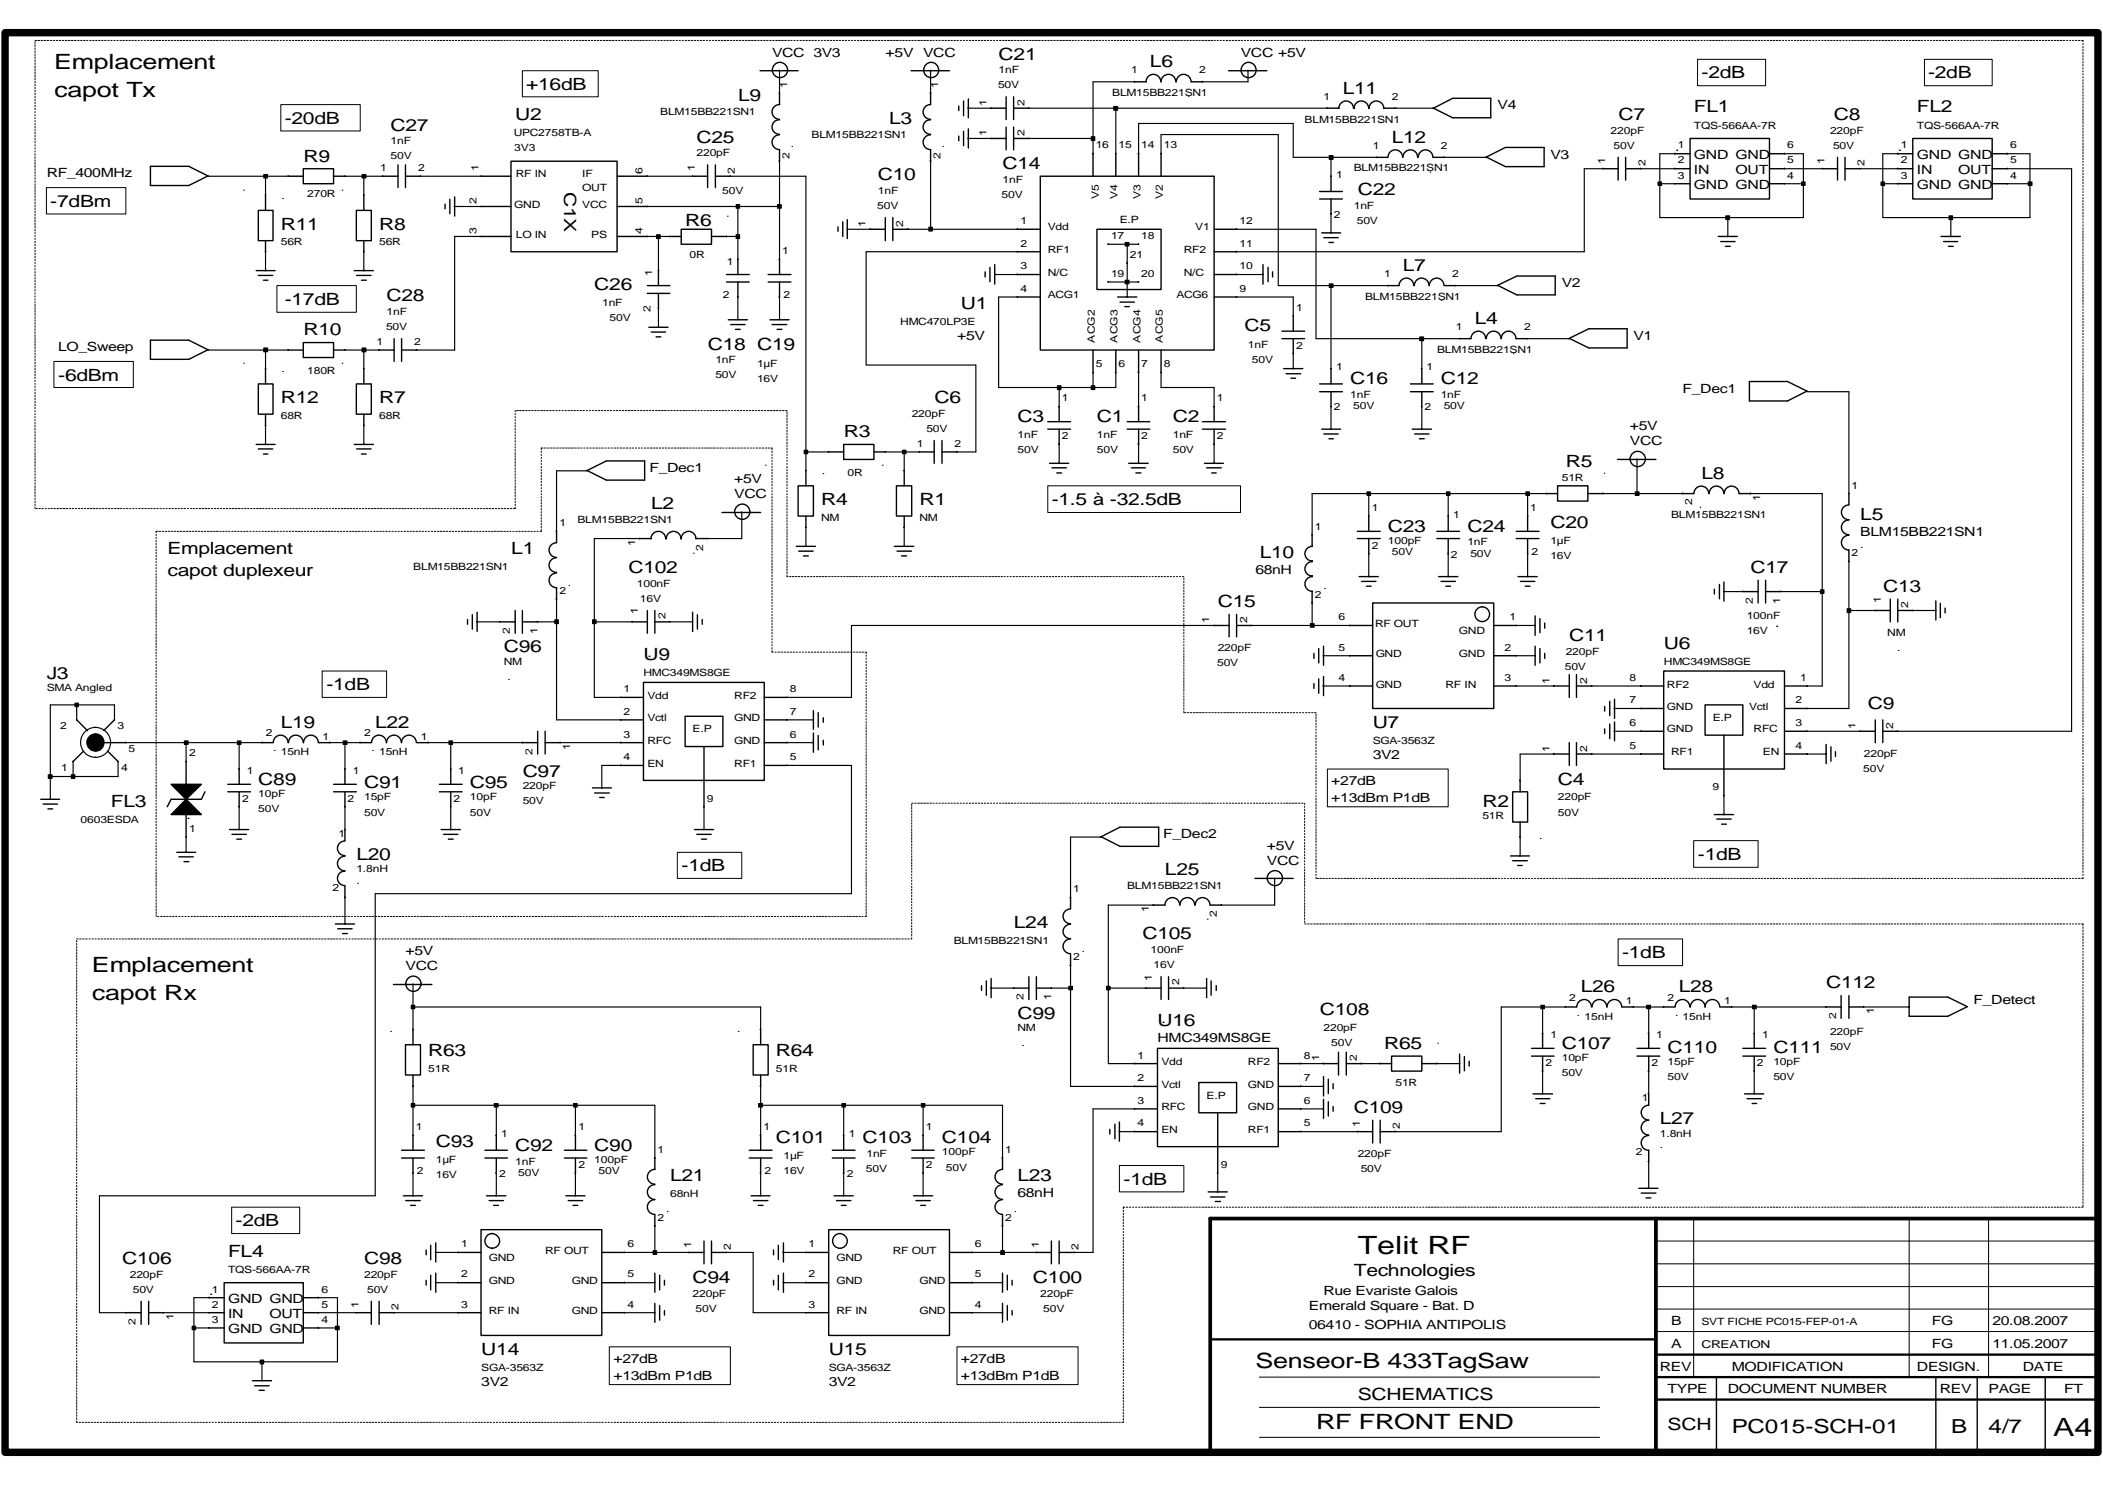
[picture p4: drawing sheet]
<svg xmlns="http://www.w3.org/2000/svg" width="297mm" height="210mm" viewBox="0 0 297 210" stroke-linecap="round" stroke-linejoin="round" font-family="sans-serif">
<defs><g id="words">
<g font-size="3.6">
<text x="191.8" y="177.2">Telit RF</text>
<text x="290" y="202.8">A4</text>
</g>
<g font-size="3">
<text x="7.7" y="9.8">Emplacement</text>
<text x="7.7" y="13.7">capot Tx</text>
<text x="13" y="137.3">Emplacement</text>
<text x="13" y="141.2">capot Rx</text>
<text x="177.3" y="193.3">Senseor-B 433TagSaw</text>
<text x="185.9" y="201.8">RF FRONT END</text>
</g>
<g font-size="2.7">
<text x="244.6" y="202.4">PC015-SCH-01</text>
<text x="275.6" y="202.4">B</text>
<text x="280.9" y="202.4">4/7</text>
</g>
<g font-size="2.4">
<text x="141.1" y="8.4">C21</text>
<text x="162.4" y="9.5">L6</text>
<text x="240.3" y="11">-2dB</text>
<text x="272.3" y="11">-2dB</text>
<text x="40.2" y="17.5">-20dB</text>
<text x="72.8" y="17">U2</text>
<text x="74.3" y="12.7">+16dB</text>
<text x="104.3" y="14.3">L9</text>
<text x="125.6" y="17.5">L3</text>
<text x="189.7" y="13.2">L11</text>
<text x="228.6" y="17">C7</text>
<text x="239.3" y="15.9">FL1</text>
<text x="259" y="17">C8</text>
<text x="270.8" y="15.9">FL2</text>
<text x="42.9" y="22.8">R9</text>
<text x="55.2" y="18.5">C27</text>
<text x="98.4" y="20.2">C25</text>
<text x="141.6" y="23.9">C14</text>
<text x="196.6" y="20.2">L12</text>
<text x="7.1" y="29.2">-7dBm</text>
<text x="79.7" y="27.1" transform="rotate(90 79.7 27.1)">C1X</text>
<text x="124" y="25.5">C10</text>
<text x="191.8" y="27.6">C22</text>
<text x="39.7" y="32.4">R11</text>
<text x="53.5" y="32.4">R8</text>
<text x="96.8" y="31.9">R6</text>
<text x="83.9" y="40.9">C26</text>
<text x="198.2" y="38.3">L7</text>
<text x="40.2" y="43.1">-17dB</text>
<text x="42.9" y="47.3">R10</text>
<text x="54.6" y="42.5">C28</text>
<text x="135.7" y="43.6">U1</text>
<text x="175.8" y="46.8">C5</text>
<text x="208.3" y="45.8">L4</text>
<text x="8.2" y="53.8">-6dBm</text>
<text x="100" y="49.5">C18 C19</text>
<text x="39.7" y="56.9">R12</text>
<text x="53.5" y="56.9">R7</text>
<text x="132" y="56.9">C6</text>
<text x="143.7" y="59.6">C3</text>
<text x="154.9" y="59.6">C1</text>
<text x="165.6" y="59.6">C2</text>
<text x="190.7" y="54.3">C16</text>
<text x="203.5" y="54.3">C12</text>
<text x="119.2" y="61.7">R3</text>
<text x="221.1" y="66">R5</text>
<text x="92" y="71.9">L2</text>
<text x="116" y="71.3">R4</text>
<text x="129.9" y="71.3">R1</text>
<text x="148.5" y="71.3">-1.5 à -32.5dB</text>
<text x="240.3" y="67.6">L8</text>
<text x="196" y="75.1">C23</text>
<text x="207.3" y="75.1">C24</text>
<text x="219" y="74.5">C20</text>
<text x="262.8" y="73.5">L5</text>
<text x="23.7" y="78.3">Emplacement</text>
<text x="23.7" y="81.4">capot duplexeur</text>
<text x="72.2" y="78.3">L1</text>
<text x="88.8" y="80.9">C102</text>
<text x="177.9" y="78.8">L10</text>
<text x="247.3" y="80.9">C17</text>
<text x="266" y="83.7">C13</text>
<text x="172" y="85.7">C15</text>
<text x="6.6" y="95.9">J3</text>
<text x="71.2" y="92.2">C96</text>
<text x="90.9" y="93.2">U9</text>
<text x="221.7" y="90.6">C11</text>
<text x="235" y="91.6">U6</text>
<text x="46.1" y="97.5">-1dB</text>
<text x="263.8" y="100.1">C9</text>
<text x="14.6" y="105.5" transform="rotate(180 14.6 105.5)">.</text>
<text x="39.7" y="102.8">L19</text>
<text x="53" y="102.8">L22</text>
<text x="193.9" y="102.8">U7</text>
<text x="36.5" y="110.8">C89</text>
<text x="51.4" y="111.3">C91</text>
<text x="66.4" y="111.3">C95</text>
<text x="73.8" y="109.8">C97</text>
<text x="220" y="110.8">C4</text>
<text x="15.7" y="114">FL3</text>
<text x="209.4" y="114">R2</text>
<text x="50.3" y="121.5">L20</text>
<text x="96.3" y="123.1">-1dB</text>
<text x="164.5" y="123.6">L25</text>
<text x="239.8" y="121.5">-1dB</text>
<text x="143.2" y="131.1">L24</text>
<text x="161.4" y="132.7">C105</text>
<text x="229.1" y="135.3">-1dB</text>
<text x="143.7" y="143.9">C99</text>
<text x="186.4" y="143.4">C108</text>
<text x="223.3" y="140.2">L26</text>
<text x="237.1" y="140.2">L28</text>
<text x="257.9" y="139.6">C112</text>
<text x="60.5" y="149.2">R63</text>
<text x="109.6" y="149.2">R64</text>
<text x="163.5" y="144.9">U16</text>
<text x="195.5" y="148.2">R65</text>
<text x="220.6" y="148.2">C107</text>
<text x="235.5" y="148.7">C110</text>
<text x="250.5" y="148.7">C111</text>
<text x="109.6" y="161.5">C101</text>
<text x="121.8" y="161.5">C103</text>
<text x="133.1" y="161.5">C104</text>
<text x="191.2" y="157.2">C109</text>
<text x="234.4" y="158.8">L27</text>
<text x="61.5" y="162">C93</text>
<text x="72.8" y="162.6">C92</text>
<text x="83.9" y="162.6">C90</text>
<text x="94.7" y="166.8">L21</text>
<text x="143.7" y="166.8">L23</text>
<text x="158.7" y="167.4">-1dB</text>
<text x="33.3" y="173.2">-2dB</text>
<text x="17.3" y="178.6">C106</text>
<text x="32.2" y="177.5">FL4</text>
<text x="51.4" y="178.6">C98</text>
<text x="97.8" y="181.2">C94</text>
<text x="145.9" y="181.2">C100</text>
<text x="191.2" y="180.2">Technologies</text>
<text x="68" y="191.4">U14</text>
<text x="117" y="191.4">U15</text>
<text x="191.8" y="197.7">SCHEMATICS</text>
<text x="235.5" y="202">SCH</text>
</g>
<g font-size="1.8">
<text x="109" y="8">VCC 3V3</text>
<text x="125.1" y="8">+5V</text>
<text x="130.4" y="8">VCC</text>
<text x="175.3" y="8">VCC +5V</text>
<text x="211.5" y="15.5">V4</text>
<text x="219" y="22.4">V3</text>
<text x="236.6" y="21.3">.</text>
<text x="239.3" y="22.4">GND GND</text>
<text x="268.1" y="21.3">.</text>
<text x="270.8" y="22.4">GND GND</text>
<text x="6.6" y="25.1">RF_400MHz</text>
<text x="239.3" y="24.5">IN</text>
<text x="239.3" y="26.7">GND GND</text>
<text x="245.1" y="24.5">OUT</text>
<text x="270.8" y="24.5">IN</text>
<text x="270.8" y="26.7">GND GND</text>
<text x="276.6" y="24.5">OUT</text>
<text x="220.6" y="40.6">V2</text>
<text x="8.2" y="49.6">LO_Sweep</text>
<text x="135.2" y="48">+5V</text>
<text x="230.7" y="48">V1</text>
<text x="237.7" y="55.5">F_Dec1</text>
<text x="230.2" y="60.8">+5V</text>
<text x="230.2" y="62.9">VCC</text>
<text x="91.7" y="66.7">F_Dec1</text>
<text x="103.7" y="68.2">+5V</text>
<text x="103.7" y="70.4">VCC</text>
<text x="262.8" y="75.7">BLM15BB221SN1</text>
<text x="177.3" y="81.1">68nH</text>
<text x="250.7" y="88.5">.</text>
<text x="91.4" y="92.8">.</text>
<text x="193.9" y="107.2">3V2</text>
<text x="188" y="110.9">+27dB</text>
<text x="188" y="113.3">+13dBm P1dB</text>
<text x="26.3" y="115.7">.</text>
<text x="164.3" y="118.4">F_Dec2</text>
<text x="178.9" y="120">+5V</text>
<text x="178.9" y="122.1">VCC</text>
<text x="57.3" y="134.9">+5V</text>
<text x="57.3" y="137.1">VCC</text>
<text x="278.8" y="141.9">F_Detect</text>
<text x="163.5" y="147.2">HMC349MS8GE</text>
<text x="164" y="144.5">.</text>
<text x="143.7" y="169.1">68nH</text>
<text x="29.5" y="182.9">.</text>
<text x="32.2" y="184">GND GND</text>
<text x="184.9" y="185.1">Emerald Square - Bat. D</text>
<text x="186.9" y="182.9">Rue Evariste Galois</text>
<text x="32.2" y="186.1">IN</text>
<text x="32.2" y="188.3">GND GND</text>
<text x="38.1" y="186.1">OUT</text>
<text x="184.9" y="187.7">06410 - SOPHIA ANTIPOLIS</text>
<text x="236" y="187.2">B</text>
<text x="236" y="190.4">A</text>
<text x="272.9" y="190.4">FG</text>
<text x="272.9" y="187.2">FG</text>
<text x="281.4" y="190.4">11.05.2007</text>
<text x="281.4" y="187.2">20.08.2007</text>
<text x="68" y="195.7">3V2</text>
<text x="86.7" y="192.5">+27dB</text>
<text x="86.7" y="194.9">+13dBm P1dB</text>
<text x="117" y="195.7">3V2</text>
<text x="135.7" y="192.5">+27dB</text>
<text x="135.7" y="194.9">+13dBm P1dB</text>
<text x="234.4" y="193.6">REV</text>
<text x="235.5" y="196.8">TYPE</text>
<text x="244" y="196.8">DOCUMENT NUMBER</text>
<text x="244.6" y="193.6">MODIFICATION</text>
<text x="270.8" y="193.6">DESIGN.</text>
<text x="274" y="196.8">REV</text>
<text x="280.9" y="196.8">PAGE</text>
<text x="285.7" y="193.6">DATE</text>
<text x="291.5" y="196.8">FT</text>
</g>
<text font-size="1.5" x="240.3" y="190.4">CREATION</text>
<g font-size="1.4">
<text x="141.1" y="10.4">1nF</text>
<text x="159.8" y="10.4">1</text>
<text x="169.4" y="10.4">2</text>
<text x="93.3" y="16.2">BLM15BB221SN1</text>
<text x="111.2" y="12.5" transform="rotate(-90 111.2 12.5)">1</text>
<text x="132.5" y="12.5" transform="rotate(-90 132.5 12.5)">1</text>
<text x="139.4" y="14.9" transform="rotate(-90 139.4 14.9)">1</text>
<text x="141" y="12.5">50V</text>
<text x="144.7" y="14.9" transform="rotate(-90 144.7 14.9)">2</text>
<text x="157.1" y="13.5">BLM15BB221SN1</text>
<text x="168" y="13.8" transform="rotate(-90 168 13.8)">.</text>
<text x="184.3" y="17.3">BLM15BB221SN1</text>
<text x="186.9" y="14.1">1</text>
<text x="195.2" y="17.6" transform="rotate(-90 195.2 17.6)">.</text>
<text x="196.6" y="14.1">2</text>
<text x="55.2" y="22.4">50V</text>
<text x="55.2" y="20.3">1nF</text>
<text x="72.6" y="19.2">UPC2758TB-A</text>
<text x="72.6" y="21.3">3V3</text>
<text x="98.4" y="22.1">220pF</text>
<text x="111.5" y="22.4" transform="rotate(-90 111.5 22.4)">2</text>
<text x="111.7" y="20.8">.</text>
<text x="114.6" y="19.4">BLM15BB221SN1</text>
<text x="132.8" y="22.4" transform="rotate(-90 132.8 22.4)">2</text>
<text x="133.1" y="20.8">.</text>
<text x="139.4" y="19.2" transform="rotate(-90 139.4 19.2)">1</text>
<text x="144.7" y="19.2" transform="rotate(-90 144.7 19.2)">2</text>
<text x="154.8" y="21">16</text>
<text x="158" y="21">15</text>
<text x="161.2" y="21">14</text>
<text x="164.4" y="21">13</text>
<text x="193.9" y="21">1</text>
<text x="203.5" y="21">2</text>
<text x="226.7" y="23.2" transform="rotate(-90 226.7 23.2)">1</text>
<text x="227.5" y="18.9">220pF</text>
<text x="227.9" y="21">50V</text>
<text x="232.4" y="23.5" transform="rotate(-90 232.4 23.5)">2</text>
<text x="237" y="21">1</text>
<text x="237" y="23.1">2</text>
<text x="239.3" y="18.2">TQS-566AA-7R</text>
<text x="252.4" y="23.1">5</text>
<text x="252.4" y="21">6</text>
<text x="257.7" y="23.2" transform="rotate(-90 257.7 23.2)">1</text>
<text x="258.5" y="18.9">220pF</text>
<text x="258.9" y="21">50V</text>
<text x="263.4" y="23.5" transform="rotate(-90 263.4 23.5)">2</text>
<text x="268.5" y="21">1</text>
<text x="268.5" y="23.1">2</text>
<text x="270.8" y="18.2">TQS-566AA-7R</text>
<text x="283.9" y="23.1">5</text>
<text x="283.9" y="21">6</text>
<text x="34.6" y="27.1" transform="rotate(-90 34.6 27.1)">.</text>
<text x="40.2" y="27.9" transform="rotate(180 40.2 27.9)">.</text>
<text x="43.4" y="27.8">270R</text>
<text x="48.5" y="27.1" transform="rotate(-90 48.5 27.1)">.</text>
<text x="53.7" y="24.2">1</text>
<text x="59.1" y="24.2">2</text>
<text x="67.3" y="28.8" transform="rotate(-90 67.3 28.8)">2</text>
<text x="67.6" y="24.2" transform="rotate(-90 67.6 24.2)">1</text>
<text x="72.6" y="29.3">GND</text>
<text x="72.9" y="25.1">RF IN</text>
<text x="82.3" y="25.1">IF</text>
<text x="82.3" y="27">OUT</text>
<text x="82.3" y="29.3">VCC</text>
<text x="90.8" y="28.8" transform="rotate(-90 90.8 28.8)">5</text>
<text x="90.8" y="24.5" transform="rotate(-90 90.8 24.5)">6</text>
<text x="98.1" y="24.2" transform="rotate(-90 98.1 24.2)">1</text>
<text x="102" y="27.4">50V</text>
<text x="103.8" y="24.5" transform="rotate(-90 103.8 24.5)">2</text>
<text x="123.9" y="29.5">50V</text>
<text x="124" y="27.4">1nF</text>
<text x="141.5" y="27.9">50V</text>
<text x="141.6" y="25.8">1nF</text>
<text x="155.2" y="28.1" transform="rotate(-90 155.2 28.1)">V5</text>
<text x="157.9" y="28.1" transform="rotate(-90 157.9 28.1)">V4</text>
<text x="161.1" y="28.1" transform="rotate(-90 161.1 28.1)">V3</text>
<text x="164.3" y="28.1" transform="rotate(-90 164.3 28.1)">V2</text>
<text x="188.7" y="25.1">1</text>
<text x="191.2" y="24.2">BLM15BB221SN1</text>
<text x="191.2" y="29.5">1nF</text>
<text x="202.1" y="24.5" transform="rotate(-90 202.1 24.5)">.</text>
<text x="237" y="25.2">3</text>
<text x="252.4" y="25.2">4</text>
<text x="268.5" y="25.2">3</text>
<text x="283.9" y="25.2">4</text>
<text x="39.7" y="34.7">56R</text>
<text x="53.5" y="34.7">56R</text>
<text x="67.3" y="33.1" transform="rotate(-90 67.3 33.1)">3</text>
<text x="72.9" y="33.6">LO IN</text>
<text x="83.5" y="33.6">PS</text>
<text x="90.8" y="33.1" transform="rotate(-90 90.8 33.1)">4</text>
<text x="102.9" y="30.8" transform="rotate(-90 102.9 30.8)">.</text>
<text x="110.5" y="35.9">1</text>
<text x="122.3" y="32" transform="rotate(-90 122.3 32)">1</text>
<text x="127.6" y="32" transform="rotate(-90 127.6 32)">2</text>
<text x="144.1" y="31.6">1</text>
<text x="144.1" y="34.8">2</text>
<text x="148" y="35.7">RF1</text>
<text x="148" y="32.6">Vdd</text>
<text x="156.9" y="33.8">17</text>
<text x="158.2" y="31.5">E.P</text>
<text x="161.2" y="33.8">18</text>
<text x="167.2" y="35.7">RF2</text>
<text x="168.8" y="32.6">V1</text>
<text x="175.1" y="34.8">11</text>
<text x="175.1" y="31.6">12</text>
<text x="188.4" y="30.8">2</text>
<text x="191.6" y="31.7">50V</text>
<text x="92.1" y="39" transform="rotate(-90 92.1 39)">1</text>
<text x="97.4" y="36.5">0R</text>
<text x="102.7" y="37.4">1</text>
<text x="144.1" y="38.1">3</text>
<text x="144.1" y="41.2">4</text>
<text x="148" y="38.9">N/C</text>
<text x="156.9" y="39.1">19</text>
<text x="159.6" y="36.4">21</text>
<text x="161.2" y="39.1">20</text>
<text x="167.2" y="38.9">N/C</text>
<text x="175.1" y="41.2">9</text>
<text x="175.1" y="38.1">10</text>
<text x="195.5" y="39.2">1</text>
<text x="205.1" y="39.2">2</text>
<text x="54.5" y="46.7">50V</text>
<text x="54.6" y="44.5">1nF</text>
<text x="85" y="43.2">1nF</text>
<text x="86.1" y="45.3">50V</text>
<text x="91.9" y="44.1" transform="rotate(-90 91.9 44.1)">2</text>
<text x="102.1" y="42.2">2</text>
<text x="110.7" y="42.2">2</text>
<text x="127.2" y="45.9">HMC470LP3E</text>
<text x="148" y="42.2">ACG1</text>
<text x="166.2" y="42.2">ACG6</text>
<text x="183.1" y="43.9">1</text>
<text x="192.8" y="42.4">BLM15BB221SN1</text>
<text x="203.7" y="42.6" transform="rotate(-90 203.7 42.6)">.</text>
<text x="205.7" y="46.7">1</text>
<text x="215.3" y="46.7">2</text>
<text x="34.6" y="51.6" transform="rotate(-90 34.6 51.6)">.</text>
<text x="40.2" y="52.5" transform="rotate(180 40.2 52.5)">.</text>
<text x="43.4" y="52.8">180R</text>
<text x="48.5" y="51.6" transform="rotate(-90 48.5 51.6)">.</text>
<text x="53.2" y="48.7">1</text>
<text x="58.5" y="48.7">2</text>
<text x="101" y="53.3">50V</text>
<text x="101" y="51.2">1nF</text>
<text x="106.9" y="51.8">1µF</text>
<text x="106.9" y="53.9">16V</text>
<text x="154.6" y="48.4" transform="rotate(-90 154.6 48.4)">ACG2</text>
<text x="154.8" y="51.9">5</text>
<text x="157.9" y="48.4" transform="rotate(-90 157.9 48.4)">ACG3</text>
<text x="158" y="51.9">6</text>
<text x="161.1" y="48.4" transform="rotate(-90 161.1 48.4)">ACG4</text>
<text x="161.2" y="51.9">7</text>
<text x="164.3" y="48.4" transform="rotate(-90 164.3 48.4)">ACG5</text>
<text x="164.4" y="51.9">8</text>
<text x="176.3" y="49.1">1nF</text>
<text x="176.8" y="51.2">50V</text>
<text x="183.1" y="49.2">2</text>
<text x="188.7" y="52.3">1</text>
<text x="201.5" y="52.3">1</text>
<text x="203" y="49.8">BLM15BB221SN1</text>
<text x="213.9" y="50.1" transform="rotate(-90 213.9 50.1)">.</text>
<text x="39.7" y="59.2">68R</text>
<text x="53.5" y="59.2">68R</text>
<text x="128.8" y="58.9">220pF</text>
<text x="150" y="56.7">1</text>
<text x="161.2" y="56.7">1</text>
<text x="171.9" y="56.7">1</text>
<text x="188.4" y="58">2</text>
<text x="190.7" y="56.2">1nF</text>
<text x="191.1" y="57.8">50V</text>
<text x="201.2" y="58">2</text>
<text x="203.5" y="56.2">1nF</text>
<text x="203.9" y="57.8">50V</text>
<text x="108.2" y="66" transform="rotate(-90 108.2 66)">.</text>
<text x="124.8" y="66" transform="rotate(-90 124.8 66)">.</text>
<text x="129.5" y="63.1">1</text>
<text x="130.8" y="61">50V</text>
<text x="134.8" y="63.1">2</text>
<text x="143.7" y="64">50V</text>
<text x="143.7" y="61.9">1nF</text>
<text x="150" y="62.1">2</text>
<text x="154.9" y="64">50V</text>
<text x="154.9" y="61.9">1nF</text>
<text x="161.2" y="62.1">2</text>
<text x="165.6" y="64">50V</text>
<text x="165.6" y="61.9">1nF</text>
<text x="171.9" y="62.1">2</text>
<text x="116.5" y="66.8" transform="rotate(180 116.5 66.8)">.</text>
<text x="119.7" y="67.2">0R</text>
<text x="220.6" y="68">51R</text>
<text x="226.7" y="67.1" transform="rotate(-90 226.7 67.1)">.</text>
<text x="239" y="71.4" transform="rotate(-90 239 71.4)">2</text>
<text x="240.3" y="72" transform="rotate(-90 240.3 72)">.</text>
<text x="248.6" y="70.7" transform="rotate(-90 248.6 70.7)">1</text>
<text x="261.5" y="69">1</text>
<text x="79" y="74.3">1</text>
<text x="81.6" y="73.8">BLM15BB221SN1</text>
<text x="89.7" y="77.1" transform="rotate(-90 89.7 77.1)">1</text>
<text x="99.3" y="77.8" transform="rotate(-90 99.3 77.8)">2</text>
<text x="116" y="73.6">NM</text>
<text x="129.9" y="73.6">NM</text>
<text x="185.7" y="74.8">1</text>
<text x="193.8" y="72.2">1</text>
<text x="193.8" y="77.5">2</text>
<text x="196" y="76.8">100pF</text>
<text x="205.3" y="73.2">1</text>
<text x="207.3" y="77">1nF</text>
<text x="216.2" y="72.2">1</text>
<text x="219" y="76.8">1µF</text>
<text x="236" y="73.1">BLM15BB221SN1</text>
<text x="262.8" y="77.3">.</text>
<text x="58.4" y="80.6">BLM15BB221SN1</text>
<text x="79" y="83.9">2</text>
<text x="80.2" y="82.7">.</text>
<text x="90" y="82.9">100nF</text>
<text x="98.1" y="78.4" transform="rotate(-90 98.1 78.4)">.</text>
<text x="186.9" y="83.2">.</text>
<text x="196.6" y="78.4">50V</text>
<text x="204.9" y="78.8">2</text>
<text x="207.7" y="78.6">50V</text>
<text x="216.3" y="78.4">2</text>
<text x="219" y="79">16V</text>
<text x="261.5" y="78.6">2</text>
<text x="72" y="89.5" transform="rotate(-90 72 89.5)">2</text>
<text x="75.9" y="89.6" transform="rotate(-90 75.9 89.6)">1</text>
<text x="90.1" y="86.8" transform="rotate(-90 90.1 86.8)">1</text>
<text x="90.4" y="85">16V</text>
<text x="94" y="87.5" transform="rotate(-90 94 87.5)">2</text>
<text x="170.8" y="88" transform="rotate(-90 170.8 88)">1</text>
<text x="176.1" y="88" transform="rotate(-90 176.1 88)">2</text>
<text x="185.7" y="84.5">2</text>
<text x="189.1" y="87.6">6</text>
<text x="194.2" y="88.6">RF OUT</text>
<text x="206.1" y="89.6">GND</text>
<text x="213.2" y="87.6">1</text>
<text x="246.7" y="89.6">16V</text>
<text x="246.7" y="87.5">100nF</text>
<text x="247.6" y="85.3" transform="rotate(-90 247.6 85.3)">2</text>
<text x="251.5" y="85.3" transform="rotate(-90 251.5 85.3)">1</text>
<text x="265.7" y="85.2" transform="rotate(-90 265.7 85.2)">1</text>
<text x="266.6" y="89.8">NM</text>
<text x="269.5" y="85.9" transform="rotate(-90 269.5 85.9)">2</text>
<text x="71.2" y="93.9">NM</text>
<text x="90.9" y="95.5">HMC349MS8GE</text>
<text x="171.9" y="94.1">50V</text>
<text x="172" y="92">220pF</text>
<text x="189.1" y="91.9">5</text>
<text x="194.3" y="92.8">GND</text>
<text x="206.1" y="92.8">GND</text>
<text x="212.5" y="91.9">2</text>
<text x="221" y="94.6">50V</text>
<text x="221.1" y="92.5">220pF</text>
<text x="235" y="93.9">HMC349MS8GE</text>
<text x="268" y="92">.</text>
<text x="6.6" y="97.6">SMA Angled</text>
<text x="71.7" y="96">.</text>
<text x="88.1" y="97.8">1</text>
<text x="88.1" y="101">2</text>
<text x="91.4" y="101.9">Vctl</text>
<text x="91.4" y="98.7">Vdd</text>
<text x="103.7" y="101.9">GND</text>
<text x="103.7" y="98.7">RF2</text>
<text x="111.5" y="101">7</text>
<text x="111.5" y="97.8">8</text>
<text x="189.1" y="96.2">4</text>
<text x="194.3" y="97.1">GND</text>
<text x="204.2" y="97.1">RF IN</text>
<text x="212.5" y="96.2">3</text>
<text x="218.9" y="96.6" transform="rotate(-90 218.9 96.6)">1</text>
<text x="224.2" y="96.6" transform="rotate(-90 224.2 96.6)">2</text>
<text x="230.2" y="99.4">7</text>
<text x="230.2" y="96.2">8</text>
<text x="235.5" y="100.3">GND</text>
<text x="235.5" y="97.1">RF2</text>
<text x="241.9" y="101.9">E.P</text>
<text x="247.1" y="100.3">Vctl</text>
<text x="247.7" y="97.1">Vdd</text>
<text x="253.6" y="99.4">2</text>
<text x="254.3" y="96.2">1</text>
<text x="8.5" y="103">2</text>
<text x="16.6" y="103">3</text>
<text x="18.2" y="106.2">5</text>
<text x="26.7" y="106.8">2</text>
<text x="37.5" y="104">2</text>
<text x="38.6" y="106.1">.</text>
<text x="39.7" y="106.7">15nH</text>
<text x="45.5" y="104.6">1</text>
<text x="51.4" y="104">2</text>
<text x="52.5" y="106.1">.</text>
<text x="53.5" y="106.7">15nH</text>
<text x="59.4" y="104.6">1</text>
<text x="75.2" y="106.6" transform="rotate(-90 75.2 106.6)">2</text>
<text x="80.5" y="105.9" transform="rotate(-90 80.5 105.9)">1</text>
<text x="88.1" y="104.2">3</text>
<text x="88.1" y="107.4">4</text>
<text x="91.4" y="105.1">RFC</text>
<text x="97.8" y="103.5">E.P</text>
<text x="103.7" y="105.1">GND</text>
<text x="111.5" y="104.2">6</text>
<text x="111.5" y="107.4">5</text>
<text x="193.9" y="105.1">SGA-3563Z</text>
<text x="218.9" y="106.2" transform="rotate(-90 218.9 106.2)">1</text>
<text x="224.2" y="106.2" transform="rotate(-90 224.2 106.2)">2</text>
<text x="230.2" y="105.8">5</text>
<text x="230.2" y="102.6">6</text>
<text x="235.5" y="103.5">GND</text>
<text x="236" y="106.7">RF1</text>
<text x="247.7" y="103.5">RFC</text>
<text x="249" y="106.7">EN</text>
<text x="253.6" y="102.6">3</text>
<text x="253.6" y="105.8">4</text>
<text x="262.1" y="103" transform="rotate(-90 262.1 103)">1</text>
<text x="263.3" y="106.9">220pF</text>
<text x="267.4" y="103" transform="rotate(-90 267.4 103)">2</text>
<text x="8.6" y="108.8">1</text>
<text x="17.1" y="108.9">4</text>
<text x="34.2" y="113.2">2</text>
<text x="34.9" y="109.3">1</text>
<text x="36.5" y="112.6">10pF</text>
<text x="49.1" y="113.2">2</text>
<text x="49.8" y="109.3">1</text>
<text x="51.4" y="113.1">15pF</text>
<text x="64" y="113.2">2</text>
<text x="64.7" y="109.3">1</text>
<text x="66.4" y="113.1">10pF</text>
<text x="73.8" y="113.6">50V</text>
<text x="73.8" y="111.5">220pF</text>
<text x="91.4" y="108.3">EN</text>
<text x="99.8" y="113.2">9</text>
<text x="103.7" y="108.3">RF1</text>
<text x="220" y="113.1">220pF</text>
<text x="241.9" y="111.6">9</text>
<text x="263.2" y="109.1">50V</text>
<text x="11.4" y="116.3">0603ESDA</text>
<text x="26.7" y="117.5">1</text>
<text x="36.5" y="114.7">50V</text>
<text x="47.8" y="118.2">1</text>
<text x="51.4" y="115.2">50V</text>
<text x="66.4" y="115.2">50V</text>
<text x="209.4" y="115.7">51R</text>
<text x="217.4" y="118.4">.</text>
<text x="220" y="115.2">50V</text>
<text x="46.9" y="125.9">2</text>
<text x="50.3" y="124.8">.</text>
<text x="50.3" y="123.2">1.8nH</text>
<text x="159.2" y="125.6">BLM15BB221SN1</text>
<text x="151.6" y="126">1</text>
<text x="162.3" y="128.9" transform="rotate(-90 162.3 128.9)">1</text>
<text x="170.7" y="130.1" transform="rotate(-90 170.7 130.1)">.</text>
<text x="171.9" y="129.5" transform="rotate(-90 171.9 129.5)">2</text>
<text x="134.7" y="133.3">BLM15BB221SN1</text>
<text x="151.6" y="135.6">2</text>
<text x="152.8" y="134.4">.</text>
<text x="162.5" y="134.7">100nF</text>
<text x="162.9" y="136.8">16V</text>
<text x="144.6" y="141.2" transform="rotate(-90 144.6 141.2)">2</text>
<text x="148.5" y="141.3" transform="rotate(-90 148.5 141.3)">1</text>
<text x="162.7" y="138.5" transform="rotate(-90 162.7 138.5)">1</text>
<text x="166.5" y="139.2" transform="rotate(-90 166.5 139.2)">2</text>
<text x="221.7" y="141.4">2</text>
<text x="222.7" y="143.5">.</text>
<text x="229.7" y="141.9">1</text>
<text x="235.5" y="141.4">2</text>
<text x="236.6" y="143.5">.</text>
<text x="243.5" y="141.9">1</text>
<text x="259.3" y="143.9" transform="rotate(-90 259.3 143.9)">2</text>
<text x="264.7" y="143.3" transform="rotate(-90 264.7 143.3)">1</text>
<text x="55" y="145.8">.</text>
<text x="104.1" y="145.8">.</text>
<text x="143.7" y="145.6">NM</text>
<text x="144.3" y="147.7">.</text>
<text x="160.7" y="149.5">1</text>
<text x="184.1" y="149.5">8</text>
<text x="186.3" y="149.9" transform="rotate(-90 186.3 149.9)">1</text>
<text x="186.9" y="145.6">220pF</text>
<text x="188" y="147.7">50V</text>
<text x="191.6" y="149.9" transform="rotate(-90 191.6 149.9)">2</text>
<text x="203.2" y="147.6" transform="rotate(-90 203.2 147.6)">.</text>
<text x="219" y="146.7">1</text>
<text x="220.6" y="149.9">10pF</text>
<text x="223.8" y="144">15nH</text>
<text x="233.9" y="146.7">1</text>
<text x="237.7" y="144">15nH</text>
<text x="248.9" y="146.7">1</text>
<text x="258.5" y="148.3">50V</text>
<text x="258.5" y="146.1">220pF</text>
<text x="60.5" y="151.5">51R</text>
<text x="109.6" y="151.5">51R</text>
<text x="160.7" y="152.7">2</text>
<text x="160.7" y="155.9">3</text>
<text x="164" y="153.6">Vctl</text>
<text x="164" y="150.4">Vdd</text>
<text x="170.4" y="155.2">E.P</text>
<text x="176.3" y="153.6">GND</text>
<text x="176.3" y="150.4">RF2</text>
<text x="184.1" y="155.9">6</text>
<text x="184.1" y="152.7">7</text>
<text x="197.1" y="153.3">51R</text>
<text x="218.3" y="150.6">2</text>
<text x="220.6" y="152">50V</text>
<text x="231.9" y="155.6">1</text>
<text x="233.3" y="150.6">2</text>
<text x="235.5" y="152.6">50V</text>
<text x="235.5" y="150.4">15pF</text>
<text x="248.2" y="150.6">2</text>
<text x="250.5" y="152.6">50V</text>
<text x="250.5" y="150.4">10pF</text>
<text x="58.7" y="159.6">1</text>
<text x="70.8" y="160.6">1</text>
<text x="81.7" y="159.6">1</text>
<text x="107.8" y="159.6">1</text>
<text x="119.9" y="160.6">1</text>
<text x="130.8" y="159.6">1</text>
<text x="160.7" y="159.1">4</text>
<text x="164" y="156.8">RFC</text>
<text x="164" y="160">EN</text>
<text x="176.3" y="156.8">GND</text>
<text x="176.3" y="160">RF1</text>
<text x="184.1" y="159.1">5</text>
<text x="192.1" y="159.2" transform="rotate(-90 192.1 159.2)">1</text>
<text x="197.7" y="159.5" transform="rotate(-90 197.7 159.5)">2</text>
<text x="234.4" y="160.6">1.8nH</text>
<text x="58.9" y="165.9">2</text>
<text x="61.5" y="164.3">1µF</text>
<text x="61.5" y="166.5">16V</text>
<text x="70.5" y="166.3">2</text>
<text x="72.8" y="164.5">1nF</text>
<text x="73.2" y="166.1">50V</text>
<text x="81.7" y="165">2</text>
<text x="83.9" y="164.3">100pF</text>
<text x="84.5" y="165.9">50V</text>
<text x="92.9" y="162.9">1</text>
<text x="108" y="165.9">2</text>
<text x="110.7" y="163.7">1µF</text>
<text x="110.7" y="165.9">16V</text>
<text x="119.6" y="166.3">2</text>
<text x="122.3" y="165.6">50V</text>
<text x="122.4" y="163.4">1nF</text>
<text x="130.8" y="165">2</text>
<text x="133.1" y="163.2">100pF</text>
<text x="133.6" y="165.4">50V</text>
<text x="142" y="162.9">1</text>
<text x="172.4" y="165">9</text>
<text x="191.8" y="163.4">220pF</text>
<text x="192.2" y="165.6">50V</text>
<text x="231.1" y="163.2">2</text>
<text x="234.4" y="162.2">.</text>
<text x="92.9" y="172.5">2</text>
<text x="94.1" y="171.2">.</text>
<text x="94.7" y="169.1">68nH</text>
<text x="142" y="172.5">2</text>
<text x="143.2" y="171.2">.</text>
<text x="32.2" y="179.7">TQS-566AA-7R</text>
<text x="65.1" y="176.1">1</text>
<text x="69" y="178.2">GND</text>
<text x="77" y="177.1">RF OUT</text>
<text x="88.6" y="176.1">6</text>
<text x="97.6" y="176.2" transform="rotate(-90 97.6 176.2)">1</text>
<text x="103.2" y="176.6" transform="rotate(-90 103.2 176.6)">2</text>
<text x="114.2" y="176.1">1</text>
<text x="118.1" y="178.2">GND</text>
<text x="126.1" y="177.1">RF OUT</text>
<text x="137.7" y="176.1">6</text>
<text x="146.7" y="176.2" transform="rotate(-90 146.7 176.2)">1</text>
<text x="152.4" y="176.6" transform="rotate(-90 152.4 176.6)">2</text>
<text x="18.3" y="180.5">220pF</text>
<text x="18.8" y="182.6">50V</text>
<text x="29.9" y="182.6">1</text>
<text x="29.9" y="184.7">2</text>
<text x="45.4" y="184.7">5</text>
<text x="45.4" y="182.6">6</text>
<text x="50.6" y="184.8" transform="rotate(-90 50.6 184.8)">1</text>
<text x="51.4" y="180.5">220pF</text>
<text x="51.9" y="182.6">50V</text>
<text x="56.3" y="185.1" transform="rotate(-90 56.3 185.1)">2</text>
<text x="65.1" y="180.4">2</text>
<text x="65.1" y="184.7">3</text>
<text x="69" y="181.4">GND</text>
<text x="69" y="185.6">RF IN</text>
<text x="80.8" y="181.4">GND</text>
<text x="80.8" y="185.6">GND</text>
<text x="88.6" y="180.4">5</text>
<text x="88.6" y="184.7">4</text>
<text x="97.8" y="183.2">220pF</text>
<text x="98.3" y="185.3">50V</text>
<text x="114.2" y="180.4">2</text>
<text x="114.2" y="184.7">3</text>
<text x="118.1" y="181.4">GND</text>
<text x="118.1" y="185.6">RF IN</text>
<text x="129.9" y="181.4">GND</text>
<text x="129.9" y="185.6">GND</text>
<text x="137.7" y="180.4">5</text>
<text x="137.7" y="184.7">4</text>
<text x="146.9" y="183.2">220pF</text>
<text x="147.4" y="185.3">50V</text>
<text x="19.1" y="187.2" transform="rotate(-90 19.1 187.2)">2</text>
<text x="24.5" y="186.5" transform="rotate(-90 24.5 186.5)">1</text>
<text x="29.9" y="186.9">3</text>
<text x="45.4" y="186.9">4</text>
<text x="240.3" y="187.2">SVT FICHE PC015-FEP-01-A</text>
<text x="68" y="193.6">SGA-3563Z</text>
<text x="117" y="193.6">SGA-3563Z</text>
</g>
</g></defs>
<g fill="none" stroke="#000" stroke-width=".16">
<path d="M110.1 10v3.2M131.4 10v3.2M136.8 15.3h3.2M136.8 19.6h3.2M145.3 15.3h42.2M145.3 19.6h9.1M157.6 15.3v6.4M160.3 11.6h-5.9v10.1M176.3 10v1.6h-6.5M197.1 15.3h5.3M29.4 24.9h11.3M37.5 24.9v2.7"/>
<path d="M37.5 35.6v2.6M48.7 24.9h5.4M51.4 24.9v2.7M51.4 35.6v2.6M59.4 24.9h8.5M64.2 29.2h3.7M67.9 33.4h-3.7v16h-5.3M91.4 24.9h6.4M91.4 29.2h18.7M91.4 33.4h3.2M93 33.4v4.8M102.6 33.4h1.6"/>
<path d="M103.2 24.9h10.6v41.6M104.2 29.2v7.4M110.1 22.8v13.8M119.7 32.4h3.2M128.2 32.4h15.5M131.4 22.8v9.6M140.5 38.8h3.2M143.7 35.6h-21.4v16h15.5v12.2h-2.6M156.5 39.8h4.3M156.5 34.5h4.3M159.2 34.5v7.5M160.8 21.7v-4.3h21.9v4.8h11.7"/>
<path d="M164 21.7v-2.7h16.5v21.3h15.5M174.7 38.8h3.7M174.7 32.4h11.2v15.4h20.3M188 22.2v2.7M188 30.2v2.7M204 22.2h5.9M226.4 23.8h-2.6v11.8h-49.1M231.8 23.8h4.8M234.4 26h2.2M236.6 21.7h-2.2v9h20.3v-9h-2.7M244 30.7v2.7M252 26h2.7"/>
<path d="M252 23.8h5.4M262.7 23.8h5.4M265.9 26h2.2M268.1 21.7h-2.2v9h20.8v-9h-3.2M275.5 30.7v2.7M283.5 26h3.2M283.5 23.8h9.1v79.5h-24.5M29.4 49.4h11.3M37.5 49.4v2.7M48.7 49.4h4.8M51.4 49.4v2.7M93 43.6v2.6"/>
<path d="M104.2 42v3.2M110.1 42v3.2M143.7 42h-2.6v12.7h16.5v-2M149.6 54.7v2.7M154.4 52.7v2M160.8 52.7v4.7M164 52.7v2h7.5v2.7M174.7 42h8v2.6M182.7 50v2.1M188 40.3v11.8M188 57.4v3.2M200.8 47.8v4.3"/>
<path d="M200.8 57.4v3.2M205.6 40.3h5.9M215.8 47.8h5.9M255.3 55.3h5.9v14.4M37.5 60.1v2.7M51.4 60.1v2.7M82.9 66.5h-4.3v8.6M90.3 76.1h-6.4v22.4h3.8M104.8 72.4v3.7h-4.9M113.8 63.8h3.2M113.8 74.5v2.7M125 63.8h4.9"/>
<path d="M127.7 63.8v2.7M127.7 74.5v2.7M149.6 62.8v2.6M160.8 62.8v2.6M171.5 62.8v2.6M193.3 69.7v3.2M193.3 78.2v3.2M204.6 69.7v3.2M204.6 78.2v3.2M215.8 69.7v3.2M215.8 78.2v3.2M218.4 69.7h-33.1v5.9"/>
<path d="M226.4 69.7h11.3M231.2 64.9v4.8M247.3 69.7h10.1v27.2h-2.1M261.2 79.3v20.8h-5.9M10.8 99.6v2.1M67.4 87.8h3.2M75.9 87.8h2.7M78.6 84.6v17.1h9.1M83.9 87.8h5.4M94.6 87.8h3.2M171.5 88.3h-51.2v10.2h-9.1M176.8 88.3h13.9"/>
<path d="M185.3 85.2v3.1M186.9 92.6h3.8M186.9 96.9h3.8M214.2 92.6h2.6M214.2 96.9h5.3M214.2 88.3h2.6M224.8 96.9h7M243.5 83.6h2.7M251.5 83.6h5.9M261.2 86.2h3.7M270.2 86.2h3.2M10.3 107.6v2.1"/>
<path d="M16.2 101.7v-2.1h-9.1v13.3M16.7 107.6v2.1h-9.6M17.8 104.9h19.2M26.3 104.9v2.7M26.3 118.2v2.2M33.8 104.9v3.7M33.8 114v3.2M46.6 104.9h4.3M48.7 104.9v3.7M48.7 114v3.2M60.5 104.9h13.3M63.7 104.9v3.7"/>
<path d="M63.7 114v3.2M79.1 104.9h8.6M87.7 108.1h-2.7v3.2M99.4 114v3.2M111.2 101.7h3.7M111.2 104.9h3.7M111.2 108.1h9.1v18.1h-67.3v42.7h-38.9v16.5h3.7M155.4 118.2h-4.2v8.6M214.7 118.2v2.7M219.5 106.5h-4.8v3.7M224.8 106.5h7M228 100.1h3.8"/>
<path d="M228 103.3h3.8M243.5 112.4v2.7M255.3 103.3h7.4M255.3 106.5h2.6M48.7 126.8v3.7M58.3 139.1v6.3M140 139.6h3.2M148.5 139.6h2.7M151.2 136.4v17.1h9.1M156.5 139.6h5.4M162.9 127.8h-6.4v22.4h3.8M167.2 139.6h3.2"/>
<path d="M180 124.1v3.7h-7.5M58.3 153.5v6.9M58.3 142.2h49.1v3.2M58.3 156.1h34.2v7.5M70.1 156.1v4.3M81.3 156.1v4.3M107.4 153.5v6.9M107.4 156.1h34.2v7.5M119.2 156.1v4.3M130.4 156.1v4.3M158.1 159.9h2.2M160.3 156.6h-5.9v20.3h-2.7"/>
<path d="M183.7 153.5h3.2M183.7 156.6h3.2M183.7 159.9h8M183.7 150.2h3.2M192.3 150.2h2.6M202.9 150.2h3.3M217.9 142.2v3.8M217.9 151.3v3.2M221.1 142.2h-9.1v17.7h-14.9M230.7 142.2h4.3M232.9 142.2v3.8M232.9 151.3v3.2"/>
<path d="M244.6 142.2h13.3M247.8 142.2v3.8M247.8 151.3v3.2M263.2 142.2h6.5M58.3 165.7v3.2M61.5 176.9h3.2M70.1 165.7v3.2M81.3 165.7v3.2M88.2 176.9h9.1M92.5 173.2v3.7M102.6 176.9h3.8v8.5h7.4M107.4 165.7v3.2"/>
<path d="M110.7 176.9h3.1M119.2 165.7v3.2M130.4 165.7v3.2M137.3 176.9h9.1M141.6 173.2v3.7M172 165.7v2.7M232.9 164.1v3.8M23.1 185.4h6.4M27.4 187.6h2.1M29.5 183.3h-2.1v9.1h20.3v-9.1h-2.7M37 192.4v2.6M45 187.6h2.7"/>
<path d="M45 185.4h5.3M55.7 185.4h9M61.5 181.2h3.2M88.2 181.2h4.3M88.2 185.4h4.3M110.7 181.2h3.1M137.3 181.2h4.3M137.3 185.4h4.3"/>
<circle cx="13.5" cy="104.9" r="2.12"/>
</g>
<g fill="none" stroke="#000" stroke-width=".52">
<path d="M233.9 172.1v32.5M296.3 172.1h-125.4v33"/>
<circle cx="13.5" cy="104.9" r="1.04"/>
</g>
<g fill="none" stroke="#000" stroke-width=".14">
<path d="M4.9 5.9v.2M4.9 6.3v.3M4.9 6.8v.2M4.9 7.2v.2M4.9 7.6v.2M4.9 8v.3M4.9 8.5v.2M4.9 8.9v.2M4.9 9.3v.3M4.9 9.7v.3M4.9 10.2v.2M4.9 10.6v.2"/>
<path d="M4.9 11v.3M4.9 11.5v.2M4.9 11.9v.2M4.9 12.3v.2M4.9 12.7v.3M4.9 13.2v.2M4.9 13.6v.2M4.9 14v.2M4.9 14.4v.2M4.9 14.9v.2M4.9 15.3v.2M4.9 15.7v.2"/>
<path d="M4.9 16.2v.1M4.9 16.6v.2M4.9 17v.2M4.9 17.4v.3M4.9 17.9v.2M4.9 18.3v.2M4.9 18.7v.2M4.9 19.1v.2M4.9 19.6v.2M4.9 20v.2M4.9 5.7h.3M5.4 5.7h.2"/>
<path d="M5.8 5.7h.3M6.2 5.7h.3M6.6 5.7h.3M7.1 5.7h.2M7.5 5.7h.2M8 5.7h.2M8.4 5.7h.2M8.8 5.7h.2M9.2 5.7h.3M9.6 5.7h.3M10.1 5.7h.2M10.5 5.7h.2"/>
<path d="M11 5.7h.2M11.4 5.7h.2M11.8 5.7h.2M12.2 5.7h.2M12.7 5.7h.2M13.1 5.7h.2M13.5 5.7h.2M13.9 5.7h.2M14.3 5.7h.3M14.8 5.7h.2M15.2 5.7h.2M15.7 5.7h.1"/>
<path d="M16.1 5.7h.2M16.5 5.7h.2M16.9 5.7h.2M17.4 5.7h.2M17.8 5.7h.2M18.2 5.7h.2M18.6 5.7h.2M19 5.7h.3M19.5 5.7h.2M19.9 5.7h.2M20.4 5.7h.1M20.8 5.7h.2"/>
<path d="M21.2 5.7h.2M21.6 5.7h.2M22.1 5.7h.2M22.4 5.7h.3M22.9 5.7h.2M23.3 5.7h.2M23.7 5.7h.3M24.2 5.7h.2M24.6 5.7h.2M25 5.7h.3M25.4 5.7h.3M25.9 5.7h.2"/>
<path d="M26.3 5.7h.2M26.7 5.7h.3M27.2 5.7h.2M27.6 5.7h.2M28 5.7h.2M28.4 5.7h.3M28.9 5.7h.2M29.3 5.7h.2M29.7 5.7h.3M30.1 5.7h.3M30.6 5.7h.2M31 5.7h.2"/>
<path d="M31.5 5.7h.2M31.9 5.7h.2M32.3 5.7h.2M32.7 5.7h.2M33.1 5.7h.3M33.6 5.7h.2M34 5.7h.2M34.4 5.7h.2M34.8 5.7h.2M35.3 5.7h.2M35.7 5.7h.2M36.1 5.7h.2"/>
<path d="M36.6 5.7h.1M37 5.7h.2M37.4 5.7h.2M37.8 5.7h.3M38.3 5.7h.2M38.7 5.7h.2M39.1 5.7h.2M39.6 5.7h.1M39.7 14.8h11.2v3.7h-11.2zM40 5.7h.2M40.4 5.7h.2M40.8 5.7h.3"/>
<path d="M41.3 5.7h.2M41.7 5.7h.2M42.1 5.7h.2M42.5 5.7h.3M43 5.7h.2M43.4 5.7h.2M43.8 5.7h.2M44.2 5.7h.2M44.7 5.7h.2M45.1 5.7h.2M45.5 5.7h.3M45.9 5.7h.3"/>
<path d="M46.4 5.7h.2M46.8 5.7h.2M47.2 5.7h.3M47.7 5.7h.2M48.1 5.7h.2M48.5 5.7h.2M48.9 5.7h.2M49.4 5.7h.2M49.8 5.7h.2M50.2 5.7h.3M50.6 5.7h.3M51.1 5.7h.2"/>
<path d="M51.5 5.7h.2M51.9 5.7h.2M52.4 5.7h.1M52.8 5.7h.2M53.2 5.7h.2M53.6 5.7h.2M54.1 5.7h.2M54.5 5.7h.2M54.9 5.7h.2M55.4 5.7h.1M55.8 5.7h.2M56.2 5.7h.2"/>
<path d="M56.6 5.7h.2M57.1 5.7h.2M57.5 5.7h.2M57.9 5.7h.2M58.3 5.7h.2M58.8 5.7h.2M59.2 5.7h.2M59.6 5.7h.2M60.1 5.7h.1M60.5 5.7h.2M60.9 5.7h.2M61.3 5.7h.2"/>
<path d="M61.8 5.7h.2M62.1 5.7h.3M62.6 5.7h.2M63 5.7h.2M63.5 5.7h.2M63.9 5.7h.2M64.3 5.7h.2M64.7 5.7h.2M65.1 5.7h.3M65.6 5.7h.2M66 5.7h.2M66.4 5.7h.3"/>
<path d="M66.9 5.7h.2M67.3 5.7h.2M67.7 5.7h.2M68.2 5.7h.2M68.6 5.7h.2M69 5.7h.2M69.4 5.7h.3M69.8 5.7h.3M70.3 5.7h.2M70.7 5.7h.2M71.2 5.7h.2M71.6 5.7h.2"/>
<path d="M72 5.7h.2M72.4 5.7h.2M72.9 5.7h.2M73.3 5.7h.2M73.7 5.7h.2M73.8 10h10.7v3.7h-10.7zM74.1 5.7h.2M74.5 5.7h.3M75 5.7h.2M75.4 5.7h.2M75.9 5.7h.1M76.3 5.7h.2"/>
<path d="M76.7 5.7h.2M77.1 5.7h.2M77.6 5.7h.2M78 5.7h.2M78.4 5.7h.2M78.8 5.7h.2M79.2 5.7h.3M79.7 5.7h.2M80.1 5.7h.2M80.6 5.7h.1M81 5.7h.2M81.4 5.7h.2"/>
<path d="M81.8 5.7h.2M82.2 5.7h.3M82.6 5.7h.3M83.1 5.7h.2M83.5 5.7h.2M83.9 5.7h.3M84.4 5.7h.2M84.8 5.7h.2M85.2 5.7h.3M85.6 5.7h.3M86.1 5.7h.2M86.5 5.7h.2"/>
<path d="M86.9 5.7h.3M87.4 5.7h.2M87.8 5.7h.2M88.2 5.7h.2M88.6 5.7h.3M89.1 5.7h.2M89.5 5.7h.2M89.9 5.7h.3M90.3 5.7h.3M90.8 5.7h.2M91.2 5.7h.2M91.6 5.7h.3"/>
<path d="M92.1 5.7h.1M92.5 5.7h.2M92.9 5.7h.2M93.3 5.7h.3M93.8 5.7h.2M94.2 5.7h.2M94.6 5.7h.2M95 5.7h.2M95.5 5.7h.2M95.9 5.7h.2M96.3 5.7h.2M96.8 5.7h.2"/>
<path d="M97.2 5.7h.2M97.6 5.7h.2M98 5.7h.3M98.5 5.7h.2M98.9 5.7h.2M99.3 5.7h.2M99.8 5.7h.1M100.2 5.7h.2M100.6 5.7h.2M101 5.7h.3M101.5 5.7h.2M101.9 5.7h.2"/>
<path d="M102.3 5.7h.2M102.7 5.7h.3M103.2 5.7h.2M103.6 5.7h.2M104 5.7h.2M104.4 5.7h.2M104.9 5.7h.2M105.3 5.7h.2M105.7 5.7h.3M106.1 5.7h.3M106.5 5.7h.3M107 5.7h.2"/>
<path d="M107.4 5.7h.3M107.9 5.7h.2M108.3 5.7h.2M108.7 5.7h.2M109.1 5.7h.2M109.6 5.7h.2M110 5.7h.2M110 9.9l.1 .1zM110 13.1l.1 .1zM110.4 5.7h.3M110.8 5.7h.3M111.3 5.7h.2"/>
<path d="M111.7 5.7h.2M112.1 5.7h.2M112.6 5.7h.1M113 5.7h.2M113.4 5.7h.2M113.8 5.7h.2M114.3 5.7h.2M114.7 5.7h.2M115.1 5.7h.2M115.6 5.7h.1M116 5.7h.2M116.4 5.7h.2"/>
<path d="M116.8 5.7h.2M117.3 5.7h.2M117.7 5.7h.2M118.1 5.7h.2M118.5 5.7h.2M119 5.7h.2M119.4 5.7h.2M119.8 5.7h.2M120.3 5.7h.1M120.7 5.7h.2M121.1 5.7h.2M121.5 5.7h.2"/>
<path d="M121.9 5.7h.3M122.3 5.7h.3M122.8 5.7h.2M123.2 5.7h.2M123.7 5.7h.2M124.1 5.7h.2M124.5 5.7h.2M124.9 5.7h.2M125.3 5.7h.3M125.8 5.7h.2M126.2 5.7h.2M126.6 5.7h.3"/>
<path d="M127.1 5.7h.2M127.5 5.7h.2M127.9 5.7h.2M128.4 5.7h.2M128.8 5.7h.2M129.2 5.7h.2M129.6 5.7h.3M130 5.7h.3M130.5 5.7h.2M130.9 5.7h.2M131.4 5.7h.2M131.4 9.9l.1 .1z"/>
<path d="M131.4 13.1l.1 .1h-.1zM131.8 5.7h.1M132.2 5.7h.2M132.6 5.7h.2M133.1 5.7h.2M133.5 5.7h.2M133.9 5.7h.2M134.3 5.7h.2M134.7 5.7h.3M135.2 5.7h.2M135.6 5.7h.2M136.1 5.7h.1"/>
<path d="M136.5 5.7h.1M136.7 15.2l.1 .1zM136.7 19.5l.1 .1zM136.9 5.7h.2M137.3 5.7h.2M137.7 5.7h.3M138.2 5.7h.2M138.6 5.7h.2M139 5.7h.2M139.4 5.7h.3M139.9 5.7h.2M139.9 15.2l.1 .1z"/>
<path d="M139.9 19.5l.1 .1zM140.3 5.7h.2M140.8 5.7h.1M141.2 5.7h.2M141.6 5.7h.2M142 5.7h.2M142.4 5.7h.3M142.8 5.7h.3M143.3 5.7h.2M143.7 5.7h.2M144.1 5.7h.3M144.6 5.7h.2"/>
<path d="M145 5.7h.2M145.3 15.2l.1 .1zM145.3 19.5l.1 .1zM145.4 5.7h.3M145.8 5.7h.3M146.3 5.7h.2M146.7 5.7h.2M147.1 5.7h.3M147.6 5.7h.2M148 5.7h.2M148.4 5.7h.2M148.8 5.7h.3"/>
<path d="M149.3 5.7h.2M149.7 5.7h.2M150.1 5.7h.3M150.5 5.7h.3M151 5.7h.2M151.4 5.7h.2M151.8 5.7h.2M152.3 5.7h.1M152.7 5.7h.2M153.1 5.7h.2M153.5 5.7h.3M154 5.7h.2"/>
<path d="M154.1 19.3h.5v.6h-.5zM154.4 5.7h.2M154.8 5.7h.2M155.2 5.7h.2M155.7 5.7h.2M156.1 5.7h.2M156.5 5.7h.2M157 5.7h.2M157.3 15h.6v.6h-.6zM157.4 5.7h.2M157.8 5.7h.2M158.2 5.7h.3"/>
<path d="M158.7 5.7h.2M159.1 5.7h.2M159.5 5.7h.2M160 5.7h.1M160.2 11.5l.1 .1zM160.4 5.7h.2M160.8 5.7h.2M161.2 5.7h.3M161.7 5.7h.2M162 5.7h.3M162.5 5.7h.2M162.9 5.7h.2"/>
<path d="M163.4 5.7h.2M163.8 5.7h.2M164.2 5.7h.2M164.6 5.7h.2M165.1 5.7h.2M165.5 5.7h.2M165.9 5.7h.3M166.3 5.7h.3M166.7 5.7h.3M167.2 5.7h.2M167.6 5.7h.2M168.1 5.7h.2"/>
<path d="M168.5 5.7h.2M168.9 5.7h.2M169.3 5.7h.2M169.8 5.7h.2M169.8 11.5l.1 .1zM170.2 5.7h.2M170.6 5.7h.3M171 5.7h.3M171.5 5.7h.2M171.9 5.7h.2M172.3 5.7h.2M172.8 5.7h.1"/>
<path d="M173.2 5.7h.2M173.6 5.7h.2M174 5.7h.2M174.5 5.7h.2M174.9 5.7h.2M175.3 5.7h.2M175.8 5.7h.1M176.2 9.9h.1zM176.2 5.7h.2M176.6 5.7h.2M177 5.7h.2M177.5 5.7h.2"/>
<path d="M177.9 5.7h.2M178.3 5.7h.2M178.7 5.7h.2M179.2 5.7h.2M179.6 5.7h.2M180 5.7h.2M180.5 5.7h.1M180.9 5.7h.2M181.3 5.7h.2M181.7 5.7h.2M182.1 5.7h.3M182.5 5.7h.3"/>
<path d="M183 5.7h.2M183.4 5.7h.2M183.9 5.7h.2M184.3 5.7h.2M184.7 5.7h.2M185.1 5.7h.2M185.5 5.7h.3M186 5.7h.2M186.4 5.7h.2M186.8 5.7h.3M187.3 5.7h.2M187.4 15.2l.1 .1z"/>
<path d="M187.7 5.7h.2M188.1 5.7h.2M188.5 5.7h.3M189 5.7h.2M189.4 5.7h.2M189.8 5.7h.3M190.2 5.7h.3M190.7 5.7h.2M191.1 5.7h.2M191.6 5.7h.1M192 5.7h.1M192.4 5.7h.2"/>
<path d="M192.8 5.7h.2M193.2 5.7h.3M193.7 5.7h.2M194.1 5.7h.2M194.5 5.7h.2M194.9 5.7h.3M195.4 5.7h.2M195.8 5.7h.2M196.3 5.7h.1M196.7 5.7h.1M197 15.2l.1 .1zM197.1 5.7h.2"/>
<path d="M197.5 5.7h.2M197.9 5.7h.3M198.4 5.7h.2M198.8 5.7h.2M199.2 5.7h.2M199.6 5.7h.3M200.1 5.7h.2M200.5 5.7h.2M201 5.7h.1M201.4 5.7h.2M201.8 5.7h.2M202.2 5.7h.2"/>
<path d="M202.4 15.2l.1 .1zM202.6 5.7h.3M203 5.7h.3M203.5 5.7h.2M203.9 5.7h.2M204.3 5.7h.3M204.8 5.7h.2M205.2 5.7h.2M205.6 5.7h.3M206 5.7h.3M206.5 5.7h.2M206.9 5.7h.2"/>
<path d="M207.3 5.7h.3M207.8 5.7h.2M208.2 5.7h.2M208.6 5.7h.2M209 5.7h.3M209.5 5.7h.2M209.9 5.7h.2M210.3 5.7h.3M210.7 5.7h.3M211.2 5.7h.2M211.6 5.7h.2M212 5.7h.2"/>
<path d="M212.5 5.7h.1M212.9 5.7h.2M213.3 5.7h.2M213.7 5.7h.2M214.2 5.7h.2M214.6 5.7h.2M215 5.7h.2M215.4 5.7h.2M215.9 5.7h.2M216.3 5.7h.2M216.7 5.7h.2M217.2 5.7h.2"/>
<path d="M217.6 5.7h.2M218 5.7h.2M218.4 5.7h.2M218.9 5.7h.2M219.3 5.7h.2M219.7 5.7h.2M220.2 5.7h.1M220.6 5.7h.2M221 5.7h.2M221.4 5.7h.3M221.8 5.7h.3M222.2 5.7h.3"/>
<path d="M222.7 5.7h.2M223.1 5.7h.2M223.6 5.7h.2M224 5.7h.2M224.4 5.7h.2M224.8 5.7h.2M225.3 5.7h.2M225.7 5.7h.2M226.1 5.7h.3M226.5 5.7h.3M226.9 5.7h.3M227.4 5.7h.2"/>
<path d="M227.8 5.7h.2M228.3 5.7h.2M228.7 5.7h.2M229.1 5.7h.2M229.5 5.7h.2M230 5.7h.2M230.4 5.7h.2M230.8 5.7h.3M231.2 5.7h.3M231.7 5.7h.2M232.1 5.7h.2M232.5 5.7h.2"/>
<path d="M233 5.7h.1M233.4 5.7h.2M233.8 5.7h.2M234.2 5.7h.2M234.7 5.7h.2M235.1 5.7h.2M235.5 5.7h.2M236 5.7h.1M236.4 5.7h.2M236.8 5.7h.2M237.2 5.7h.2M237.7 5.7h.2"/>
<path d="M238.1 5.7h.2M238.5 5.7h.2M238.9 5.7h.2M239.3 5.7h.3M239.8 8.4h9.6v3.7h-9.6zM239.8 5.7h.2M240.2 5.7h.2M240.7 5.7h.1M241.1 5.7h.2M241.5 5.7h.2M241.9 5.7h.2M242.3 5.7h.3"/>
<path d="M242.7 5.7h.3M243.2 5.7h.2M243.6 5.7h.2M244 5.7h.3M244.5 5.7h.2M244.9 5.7h.2M245.3 5.7h.2M245.7 5.7h.3M246.2 5.7h.2M246.6 5.7h.2M247 5.7h.3M247.5 5.7h.2"/>
<path d="M247.9 5.7h.2M248.3 5.7h.2M248.7 5.7h.3M249.2 5.7h.2M249.6 5.7h.2M250 5.7h.3M250.4 5.7h.3M250.9 5.7h.2M251.3 5.7h.2M251.8 5.7h.1M252.2 5.7h.1M252.6 5.7h.2"/>
<path d="M253 5.7h.2M253.4 5.7h.3M253.9 5.7h.2M254.3 5.7h.2M254.7 5.7h.2M255.1 5.7h.3M255.6 5.7h.2M256 5.7h.2M256.5 5.7h.1M256.9 5.7h.1M257.3 5.7h.2M257.7 5.7h.2"/>
<path d="M258.1 5.7h.3M258.6 5.7h.2M259 5.7h.2M259.4 5.7h.2M259.8 5.7h.3M260.3 5.7h.2M260.7 5.7h.2M261.2 5.7h.1M261.5 5.7h.3M262 5.7h.2M262.4 5.7h.2M262.8 5.7h.3"/>
<path d="M263.2 5.7h.3M263.7 5.7h.2M264.1 5.7h.2M264.5 5.7h.2M265 5.7h.2M265.4 5.7h.2M265.8 5.7h.3M266.2 5.7h.3M266.7 5.7h.2M267.1 5.7h.2M267.5 5.7h.3M268 5.7h.2"/>
<path d="M268.4 5.7h.2M268.8 5.7h.2M269.2 5.7h.2M269.7 5.7h.2M270.1 5.7h.2M270.5 5.7h.3M270.9 5.7h.3M271.4 5.7h.2M271.8 8.4h9.6v3.7h-9.6zM271.8 5.7h.2M272.2 5.7h.2M272.7 5.7h.1"/>
<path d="M273.1 5.7h.2M273.5 5.7h.2M273.9 5.7h.2M274.4 5.7h.2M274.8 5.7h.2M275.2 5.7h.2M275.6 5.7h.2M276.1 5.7h.2M276.5 5.7h.2M276.9 5.7h.2M277.4 5.7h.2M277.8 5.7h.2"/>
<path d="M278.2 5.7h.2M278.6 5.7h.2M279.1 5.7h.2M279.5 5.7h.2M279.9 5.7h.2M280.4 5.7h.1M280.8 5.7h.2M281.2 5.7h.2M281.6 5.7h.3M282 5.7h.3M282.4 5.7h.3M282.9 5.7h.2"/>
<path d="M283.3 5.7h.2M283.8 5.7h.2M284.2 5.7h.2M284.6 5.7h.2M285 5.7h.2M285.5 5.7h.2M285.9 5.7h.2M286.3 5.7h.3M286.7 5.7h.3M287.1 5.7h.3M287.6 5.7h.2M288 5.7h.2"/>
<path d="M288.5 5.7h.2M288.9 5.7h.2M289.3 5.7h.2M289.7 5.7h.2M290.1 5.7h.3M290.6 5.7h.2M291 5.7h.2M291.4 5.7h.2M291.9 5.7h.2M292.3 5.7h.2M292.7 5.7h.2M293.2 5.7h.2"/>
<path d="M293.6 5.7h.2M294 5.7h.2v.2M294.2 6.1v.2M294.2 6.6v.2M294.2 7v.2M294.2 7.4v.2M294.2 7.8v.2M294.2 8.3v.2M294.2 8.7v.2M294.2 9.1v.2M294.2 9.6v.1M294.2 10v.2"/>
<path d="M294.2 10.4v.2M294.2 10.8v.2M294.2 11.3v.2M294.2 11.7v.2M294.2 12.1v.2M294.2 12.5v.2M294.2 13v.2M294.2 13.4v.2M294.2 13.8v.2M294.2 14.2v.2M294.2 14.6v.3M294.2 15.1v.2"/>
<path d="M294.2 15.5v.2M294.2 15.9v.3M294.2 16.3v.3M294.2 16.8v.2M294.2 17.2v.2M294.2 17.7v.2M294.2 18.1v.2M294.2 18.5v.2M294.2 18.9v.2M294.2 19.3v.3M294.2 19.8v.2M4.9 20.4v.2"/>
<path d="M4.9 20.9v.1M4.9 21.3v.2M4.9 21.7v.2M4.9 22.1v.3M4.9 22.6v.2M4.9 22.9v.3M4.9 23.4v.2M4.9 23.8v.2M4.9 24.3v.2M4.9 24.7v.2M4.9 25.1v.2M4.9 25.5v.2"/>
<path d="M4.9 26v.2M4.9 26.4v.2M4.9 26.8v.3M4.9 27.2v.3M4.9 27.6v.3M4.9 28.1v.2M4.9 28.5v.2M4.9 29v.2M4.9 29.4v.2M4.9 29.8v.2M4.9 30.2v.2M4.9 30.6v.3"/>
<path d="M4.9 31.1v.2M4.9 31.5v.2M4.9 31.9v.3M4.9 32.4v.2M4.9 32.8v.2M4.9 33.2v.2M4.9 33.7v.1M4.9 34.1v.2M4.9 34.5v.2M4.9 34.9v.2M4.9 35.3v.3M4.9 35.8v.2"/>
<path d="M4.9 36.2v.2M4.9 36.6v.2M4.9 37.1v.2M4.9 37.5v.2M4.9 37.9v.2M4.9 38.4v.2M4.9 38.8v.2M4.9 39.2v.2M4.9 39.6v.2M6.6 26.5h11.2v3.7h-11.2zM29.4 24.9h.1zM37.3 24.6h.5v.5h-.5z"/>
<path d="M37.5 38.2v.1zM37.5 35.5v.1zM37.5 27.5v.1zM40.7 24.9h.1zM48.7 24.9h.1zM51.1 24.6h.6v.5h-.6zM51.4 38.2v.1zM51.4 35.5v.1zM51.4 27.5v.1zM54 24.9h.1zM59.4 24.9h.1M64.2 29.1v.1z"/>
<path d="M67.9 24.9h.1zM67.9 29.1l.1 .1zM67.9 33.4h.1zM91.4 33.4h.1zM91.4 29.1l.1 .1zM91.4 24.9h.1zM92.7 33.1h.6v.6h-.6zM93 38.2v.1zM94.7 33.4h.1M97.8 24.9h.1M102.7 33.4h.1M103.1 24.9h.1z"/>
<path d="M104 33.1h.5v.6h-.5zM104 28.9h.5v.5h-.5zM104.2 36.6l.1 .1zM109.8 28.9h.6v.5h-.6zM110 36.6l.1 .1zM110 22.7l.1 .1zM119.6 32.3l.1 .1zM122.8 32.3l.1 .1zM128.2 32.3l.1 .1zM131.2 32.1h.5v.5h-.5zM131.4 22.7h.1l-.1 .1zM140.5 38.7v.1z"/>
<path d="M143.7 32.3v.1zM143.7 35.5v.1zM143.7 38.7v.1zM154.3 21.7h.1zM156.5 39.8h.1l-.1 .1zM156.5 34.4l.1 .1h-.1zM157.6 21.6v.2zM158.9 39.6h.6v.5h-.6zM158.9 34.2h.6v.6h-.6zM159.2 37.1v.1zM160.8 21.6l.1 .1-.1 .1zM160.8 34.4l.1 .1h-.1z"/>
<path d="M160.8 39.8h.1l-.1 .1zM164 21.7v.1zM174.6 35.5h.1v.1zM174.6 32.3h.1zM174.6 38.7l.1 .1zM178.4 38.7v.1zM187.7 22h.6v.5h-.6zM188 32.8v.1zM188 24.9h.1M188 30.2h.1M194.4 22.2l.1 .1zM204 22.2h.1z"/>
<path d="M209.8 22.2l.1 .1zM226.4 23.8h.1zM231.7 23.8h.1zM234.2 25.7h.5v.5h-.5zM236.5 21.7h.1zM236.5 23.8h.1zM236.5 25.9l.1 .1zM243.8 30.5h.5v.5h-.5zM244 33.4h.1M252 25.9l.1 .1zM252 23.8h.1zM252 21.7h.1z"/>
<path d="M254.5 25.7h.5v.5h-.5zM257.3 23.8h.1zM262.8 23.8h.1M265.7 25.7h.5v.5h-.5zM268 21.7h.1zM268 23.8h.1zM268 25.9l.1 .1zM275.3 30.5h.5v.5h-.5zM275.5 33.4h.1zM283.5 23.8h.1zM283.5 21.7h.1zM283.5 25.9l.1 .1z"/>
<path d="M286.5 25.7h.5v.5h-.5zM294.2 20.2v.2M294.2 20.6v.3M294.2 21v.3M294.2 21.5v.2M294.2 21.9v.2M294.2 22.4v.2M294.2 22.8v.1M294.2 23.2v.2M294.2 23.6v.2M294.2 24v.3M294.2 24.5v.2"/>
<path d="M294.2 24.9v.2M294.2 25.3v.2M294.2 25.7v.3M294.2 26.2v.2M294.2 26.6v.2M294.2 27.1v.1M294.2 27.5v.1M294.2 27.9v.2M294.2 28.3v.2M294.2 28.7v.3M294.2 29.2v.2M294.2 29.6v.2"/>
<path d="M294.2 30v.2M294.2 30.4v.2M294.2 30.9v.2M294.2 31.3v.2M294.2 31.7v.2M294.2 32.2v.2M294.2 32.6v.2M294.2 33v.2M294.2 33.4v.3M294.2 33.8v.3M294.2 34.3v.2M294.2 34.7v.2"/>
<path d="M294.2 35.1v.2M294.2 35.6v.2M294.2 36v.2M294.2 36.4v.2M294.2 36.8v.3M294.2 37.3v.2M294.2 37.7v.2M294.2 38.1v.3M294.2 38.6v.2M294.2 39v.2M294.2 39.4v.2M294.2 39.8v.2"/>
<path d="M4.9 40v.3M4.9 40.5v.2M4.9 40.9v.2M4.9 41.4v.1M4.9 41.8v.2M4.9 42.2v.2M4.9 42.6v.2M4.9 43v.3M4.9 43.4v.3M4.9 43.9v.2M4.9 44.3v.2M4.9 44.7v.3"/>
<path d="M4.9 45.2v.2M4.9 45.6v.2M4.9 46v.2M4.9 46.4v.3M4.9 46.9v.2M4.9 47.3v.2M4.9 47.7v.3M4.9 48.1v.3M4.9 48.6v.2M4.9 49v.2M4.9 49.4v.3M4.9 49.9v.2"/>
<path d="M4.9 50.3v.2M4.9 50.7v.2M4.9 51.1v.3M4.9 51.6v.2M4.9 52v.2M4.9 52.4v.3M4.9 52.8v.2M4.9 53.3v.2M4.9 53.7v.2M4.9 54.1v.2M4.9 54.6v.1M4.9 55v.2"/>
<path d="M4.9 55.4v.2M4.9 55.8v.2M4.9 56.3v.2M4.9 56.7v.2M4.9 57.1v.2M4.9 57.5v.2M4.9 58v.2M4.9 58.4v.2M4.9 58.8v.2M4.9 59.3v.1M4.9 59.7v.2M7.6 51.1h11.2v3.6h-11.2z"/>
<path d="M29.5 49.4h.1M37.3 49.1h.5v.6h-.5zM37.5 52v.1zM39.1 40.3h11.2v3.8h-11.2zM40.6 49.4h.2zM48.7 49.4h.1zM51.1 49.1h.6v.6h-.6zM51.4 52v.1zM53.5 49.4h.1zM58.8 49.4h.1zM72.8 58v.2M72.8 58.4v.2"/>
<path d="M72.8 58.8v.2M72.8 59.3v.1M72.8 59.7v.2M72.9 58h.3M73.4 58h.2M73.8 58h.2M74.2 58h.3M74.7 58h.2M75.1 58h.2M75.5 58h.2M75.9 58h.3M76.4 58h.2"/>
<path d="M76.8 58h.2M77.2 58h.2M77.6 58h.2M78.1 58h.2M78.5 58h.2M78.9 58h.2M79.4 58h.1M79.8 58h.2M80.2 58h.2M80.6 58h.3M81.1 58h.2M81.5 58h.2"/>
<path d="M81.9 58h.2M82.3 58h.2M82.8 58h.2M83.2 58h.2M83.6 58h.2M84.1 58h.2M84.5 58h.2M84.9 58h.2M85.3 58h.3M85.8 58h.2M86.2 58h.2M86.7 58h.1"/>
<path d="M87 58h.2M87.5 58h.2M87.9 58h.2M88.3 58h.3M88.7 58h.3M89.2 58h.2M89.6 58h.2M90 58h.3M90.5 58h.2M90.9 58h.2M91.3 58h.2M91.7 58h.2"/>
<path d="M92.2 58h.2M92.6 58h.2M93 46.2h.1M93 43.5v.1zM93 58h.3M93.4 58h.3M93.8 58h.3M94.3 58h.2M94.7 58h.3M95.2 58h.2M95.6 58h.2M96 58h.2"/>
<path d="M96.4 58h.3M96.9 58h.2M97.3 58h.2M97.7 58h.2M98.1 58h.2M98.6 58h.2M99 58h.2M99.4 58h.2M99.9 58h.2M100.3 58h.2M100.7 58h.2M101.1 58h.2"/>
<path d="M101.6 58h.2M102 58h.2M102.4 58h.2M102.9 58h.1M103.3 58h.2M103.7 58h.2M104.1 58h.2M104.2 45.1l.1 .1zM104.2 41.9l.1 .1zM104.6 58h.2M105 58h.2M105.4 58h.2"/>
<path d="M105.8 58h.2M106.3 58h.2M106.7 58h.2M107.1 58h.2M107.5 58h.2M107.9 58h.3M108.4 58h.2M108.8 58h.2M109.2 58h.3M109.6 58h.3M110 45.1l.1 .1zM110 41.9l.1 .1z"/>
<path d="M110.1 58h.2M110.5 58h.2M111 58h.2M111.2 58.2v.2M111.2 58.6v.2M111.2 59v.3M111.2 59.4v.3M111.2 59.9v.2M143.7 41.9v.1zM149.3 54.5h.6v.5h-.6zM149.5 57.4h.1zM154.1 54.5h.5v.5h-.5z"/>
<path d="M154.3 52.6l.1 .1zM157.5 52.6l.1 .1zM159.1 41.9l.1 .1zM160.7 52.6h.2zM160.8 57.4h.1zM164 52.6v.1zM171.4 57.4l.1 .1zM174.6 41.9l.1 .1zM182.6 52l.1 .1zM182.6 44.6h.1zM182.6 49.9l.1 .1zM187.7 40.1h.6v.5h-.6z"/>
<path d="M188 52v.1zM188 57.4v.1zM196 40.3v.1zM200.5 47.6h.6v.5h-.6zM200.8 52v.1zM200.8 57.4v.1zM205.6 40.3h.1zM206.1 47.8l.1 .1zM211.5 40.3h.1M215.7 47.8l.1 .1zM221.6 47.8v.1zM255.2 55.3h.1z"/>
<path d="M294.2 40.3v.2M294.2 40.7v.2M294.2 41.1v.3M294.2 41.5v.3M294.2 42v.2M294.2 42.4v.2M294.2 42.8v.2M294.2 43.3v.1M294.2 43.7v.2M294.2 44.1v.2M294.2 44.5v.2M294.2 45v.2"/>
<path d="M294.2 45.4v.2M294.2 45.8v.2M294.2 46.2v.2M294.2 46.7v.2M294.2 47.1v.2M294.2 47.5v.2M294.2 48v.1M294.2 48.4v.2M294.2 48.8v.2M294.2 49.2v.2M294.2 49.7v.2M294.2 50.1v.2"/>
<path d="M294.2 50.5v.2M294.2 50.9v.2M294.2 51.4v.2M294.2 51.8v.2M294.2 52.2v.2M294.2 52.7v.1M294.2 53v.3M294.2 53.5v.2M294.2 53.9v.2M294.2 54.3v.3M294.2 54.7v.3M294.2 55.2v.2"/>
<path d="M294.2 55.6v.2M294.2 56v.3M294.2 56.5v.2M294.2 56.9v.2M294.2 57.3v.2M294.2 57.7v.3M294.2 58.2v.2M294.2 58.6v.2M294.2 59v.3M294.2 59.4v.3M294.2 59.9v.2M4.9 60.1v.2"/>
<path d="M4.9 60.5v.2M4.9 61v.2M4.9 61.4v.2M4.9 61.8v.2M4.9 62.2v.2M4.9 62.7v.2M4.9 63.1v.2M4.9 63.5v.2M4.9 63.9v.3M4.9 64.3v.3M4.9 64.8v.2M4.9 65.2v.2"/>
<path d="M4.9 65.6v.3M4.9 66.1v.2M4.9 66.5v.2M4.9 66.9v.2M4.9 67.4v.2M4.9 67.8v.2M4.9 68.2v.2M4.9 68.6v.3M4.9 69v.3M4.9 69.5v.2M4.9 69.9v.2M4.9 70.4v.2"/>
<path d="M4.9 70.8v.2M4.9 71.2v.2M4.9 71.6v.2M5.1 71.8h.2M5.5 71.8h.2M5.9 71.8h.2M6.4 71.8h.2M6.8 71.8h.2M7.2 71.8h.2M7.6 71.8h.2M8 71.8h.3M8.5 71.8h.2"/>
<path d="M8.9 71.8h.2M9.3 71.8h.3M9.8 71.8h.2M10.2 71.8h.2M10.6 71.8h.2M11 71.8h.3M11.5 71.8h.2M11.9 71.8h.2M12.3 71.8h.3M12.7 71.8h.3M13.2 71.8h.2M13.6 71.8h.2"/>
<path d="M14.1 71.8h.2M14.5 71.8h.2M14.9 71.8h.2M15.3 71.8h.2M15.7 71.8h.3M16.2 71.8h.2M16.6 71.8h.2M17 71.8h.2M17.4 71.8h.2M17.9 71.8h.2M18.3 71.8h.2M18.8 71.8h.1"/>
<path d="M19.2 71.8h.1M19.6 71.8h.2M20 71.8h.2M20.4 71.8h.3M20.9 71.8h.2M21.3 71.8h.2M21.7 71.8h.2M22.1 75.5v.1M22.1 75.9v.2M22.1 76.3v.2M22.1 76.8v.2M22.1 77.2v.2"/>
<path d="M22.1 77.6v.2M22.1 78v.2M22.1 78.4v.3M22.1 78.9v.2M22.1 79.3v.2M22.1 79.8v.1M22.1 71.8h.2M22.3 75.1h-.2v.1M22.4 75.1h.3M22.6 71.8h.2M22.9 75.1h.2M23 71.8h.2"/>
<path d="M23.3 75.1h.2M23.4 71.8h.2M23.7 75.1h.3M23.9 71.8h.2M24.2 75.1h.2M24.3 71.8h.2M24.6 75.1h.2M24.7 71.8h.2M25 75.1h.3M25.1 71.8h.3M25.4 75.1h.3M25.6 71.8h.2"/>
<path d="M25.9 75.1h.2M26 71.8h.2M26.3 75.1h.2M26.5 71.8h.1M26.7 75.1h.3M26.9 71.8h.1M27.2 75.1h.2M27.3 71.8h.2M27.6 75.1h.2M27.7 71.8h.2M28 75.1h.2M28.1 71.8h.3"/>
<path d="M28.4 75.1h.3M28.5 71.8h.3M28.9 75.1h.2M29 71.8h.2M29.3 75.1h.2M29.4 71.8h.2M29.7 75.1h.3M29.8 71.8h.3M30.1 75.1h.3M30.3 71.8h.2M30.6 75.1h.2M30.7 71.8h.2"/>
<path d="M31 75.1h.2M31.1 71.8h.2M31.5 75.1h.2M31.5 71.8h.2M31.9 75.1h.2M32 71.8h.2M32.3 75.1h.2M32.4 71.8h.2M32.7 75.1h.2M32.8 71.8h.3M33.1 75.1h.3M33.2 71.8h.3"/>
<path d="M33.6 75.1h.2M33.7 71.8h.2M34 75.1h.2M34.1 71.8h.2M34.4 75.1h.2M34.5 71.8h.3M34.8 75.1h.2M35 71.8h.2M35.3 75.1h.2M35.4 71.8h.2M35.7 75.1h.2M35.8 71.8h.2"/>
<path d="M36.1 75.1h.2M36.2 71.8h.3M36.6 75.1h.1M36.7 71.8h.2M37 75.1h.2M37.1 71.8h.2M37.4 75.1h.2M37.5 62.7v.1zM37.5 60.1h.1M37.5 71.8h.2M37.8 75.1h.3M37.9 71.8h.2"/>
<path d="M38.3 75.1h.2M38.4 71.8h.2M38.7 75.1h.2M38.8 71.8h.2M39.1 75.1h.2M39.2 71.8h.2M39.6 75.1h.1M39.7 71.8h.2M40 75.1h.2M40.1 71.8h.2M40.4 75.1h.2M40.5 71.8h.2"/>
<path d="M40.8 75.1h.3M40.9 71.8h.2M41.3 75.1h.2M41.4 71.8h.2M41.7 75.1h.2M41.8 71.8h.2M42.1 75.1h.2M42.2 71.8h.2M42.5 75.1h.3M42.7 71.8h.1M43 75.1h.2M43.1 71.8h.2"/>
<path d="M43.4 75.1h.2M43.5 71.8h.2M43.8 75.1h.2M43.9 71.8h.3M44.2 75.1h.2M44.4 71.8h.2M44.7 75.1h.2M44.8 71.8h.2M45.1 75.1h.2M45.2 71.8h.2M45.5 75.1h.3M45.6 71.8h.2"/>
<path d="M45.9 75.1h.3M46.1 71.8h.2M46.4 75.1h.2M46.5 71.8h.2M46.8 75.1h.2M46.9 71.8h.2M47.2 75.1h.3M47.3 71.8h.2M47.7 75.1h.2M47.7 71.8h.3M48.1 75.1h.2M48.2 71.8h.2"/>
<path d="M48.5 75.1h.2M48.6 71.8h.2M48.9 75.1h.2M49 71.8h.3M49.4 75.1h.2M49.4 71.8h.3M49.8 75.1h.2M49.9 71.8h.2M50.2 75.1h.3M50.3 71.8h.2M50.6 75.1h.3M50.8 71.8h.2"/>
<path d="M51.1 75.1h.2M51.2 71.8h.2M51.4 62.7v.1zM51.4 60.1h.1M51.5 75.1h.2M51.6 71.8h.2M51.9 75.1h.2M52 71.8h.2M52.4 75.1h.1M52.4 71.8h.3M52.8 75.1h.2M52.9 71.8h.2"/>
<path d="M53.2 75.1h.2M53.3 71.8h.2M53.6 75.1h.2M53.7 71.8h.3M54.1 75.1h.2M54.2 71.8h.2M54.5 75.1h.2M54.6 71.8h.2M54.9 75.1h.2M55 71.8h.2M55.4 75.1h.1M55.5 71.8h.2"/>
<path d="M55.8 75.1h.2M55.9 71.8h.2M56.2 75.1h.2M56.3 71.8h.3M56.6 75.1h.2M56.7 71.8h.3M57.1 75.1h.2M57.1 71.8h.3M57.5 75.1h.2M57.6 71.8h.2M57.9 75.1h.2M58 71.8h.2"/>
<path d="M58.3 75.1h.2M58.5 71.8h.1M58.8 75.1h.2M58.9 71.8h.2M59.2 75.1h.2M59.3 71.8h.2M59.6 75.1h.2M59.7 71.8h.2M60.1 75.1h.1M60.2 71.8h.2M60.5 75.1h.2M60.6 71.8h.2"/>
<path d="M60.9 75.1h.2M61 71.8h.2M61.3 75.1h.2M61.4 71.8h.2M61.8 75.1h.2M61.8 71.8h.3M62.1 75.1h.3M62.3 71.8h.2M62.6 75.1h.2M62.7 71.8h.2M63 75.1h.2M63.2 71.8h.1"/>
<path d="M63.5 75.1h.2M63.6 71.8h.2M63.9 75.1h.2M64 71.8h.2M64.3 75.1h.2M64.4 71.8h.2M64.7 75.1h.2M64.9 71.8h.2M65.1 75.1h.3M65.3 71.8h.2M65.6 75.1h.2M65.7 71.8h.2"/>
<path d="M66 75.1h.2M66.1 71.8h.2M66.4 75.1h.3M66.6 71.8h.2M66.9 75.1h.2M67 71.8h.2M67.3 75.1h.2M67.4 71.8h.2M67.7 75.1h.2M67.8 71.8h.2M68.2 75.1h.2M68.2 71.8h.3"/>
<path d="M68.6 75.1h.2M68.7 71.8h.2M69 75.1h.2M69.1 71.8h.2M69.4 75.1h.3M69.5 71.8h.3M69.8 75.1h.3M70 71.8h.2M70.3 75.1h.2M70.4 71.8h.2M70.7 75.1h.2M70.8 71.8h.2"/>
<path d="M71.2 75.1h.2M71.2 71.8h.3M71.6 75.1h.2M71.7 71.8h.2M72 75.1h.2M72.1 71.8h.2M72.4 75.1h.2M72.8 60.1v.2M72.8 60.5v.2M72.8 61v.2M72.8 61.4v.2M72.8 61.8v.2"/>
<path d="M72.8 62.2v.2M72.8 62.7v.2M72.8 63.1v.2M72.8 63.5v.2M72.8 63.9v.3M72.8 64.3v.3M72.8 64.8v.2M72.8 65.2v.2M72.8 65.6v.3M72.8 66.1v.2M72.8 66.5v.2M72.8 66.9v.2"/>
<path d="M72.8 67.4v.2M72.8 67.8v.2M72.8 68.2v.2M72.8 68.6v.3M72.8 69v.3M72.8 69.5v.2M72.8 69.9v.2M72.8 70.4v.2M72.8 70.8v.2M72.8 71.2v.2M72.8 71.6v.2h-.3M72.9 75.1h.2"/>
<path d="M73.3 75.1h.2M73.7 75.1h.2M74.1 75.1h.2M74.5 75.1h.3M75 75.1h.2M75.4 75.1h.2M75.9 75.1h.1M76.5 74.8v.3h-.2M76.5 63.7v.2M76.5 64.2v.1M76.5 64.6v.2M76.5 65v.2"/>
<path d="M76.5 65.4v.2M76.5 65.9v.2M76.5 66.3v.2M76.5 66.7v.2M76.5 67.1v.3M76.5 67.6v.2M76.5 68v.2M76.5 68.4v.2M76.5 68.9v.1M76.5 69.3v.2M76.5 69.7v.2M76.5 70.1v.3"/>
<path d="M76.5 70.6v.2M76.5 71v.2M76.5 71.4v.2M76.5 71.8v.3M76.5 72.3v.2M76.5 72.7v.2M76.5 73.1v.2M76.5 73.5v.2M76.5 74v.2M76.5 74.4v.2M76.7 63.3h-.2v.2M76.9 63.3h.2"/>
<path d="M77.3 63.3h.3M77.8 63.3h.2M78.2 63.3h.2M78.5 75h.2zM78.6 63.3h.2M79 63.3h.2M79.5 63.3h.2M79.9 63.3h.2M80.3 63.3h.3M80.7 63.3h.3M81.2 63.3h.2M81.6 63.3h.2"/>
<path d="M82 63.3h.2M82.5 63.3h.1M82.8 66.5h.1zM82.9 63.3h.2M83.3 63.3h.2M83.7 63.3h.2M84.2 63.3h.2M84.6 63.3h.2M85 63.3h.2M85.5 63.3h.1M85.9 63.3h.2M86.3 63.3h.2"/>
<path d="M86.7 63.3h.2M87.2 63.3h.2M87.6 63.3h.2M88 63.3h.2M88.4 63.3h.2M88.9 63.3h.2M89.3 63.3h.2M89.7 63.3h.2M90.2 63.3h.1M90.3 76l.1 .1zM90.6 63.3h.2M91 63.3h.2"/>
<path d="M91.4 63.3h.2M91.9 63.3h.2M92.2 63.3h.3M92.7 63.3h.2M93.1 63.3h.2M93.6 63.3h.2M94 63.3h.2M94.4 63.3h.2M94.8 63.3h.2M95.2 63.3h.3M95.7 63.3h.2M96.1 63.3h.2"/>
<path d="M96.5 63.3h.3M97 63.3h.2M97.4 63.3h.2M97.8 63.3h.2M98.3 63.3h.2M98.7 63.3h.2M99.1 63.3h.2M99.5 63.3h.3M99.9 76l.1 .1zM99.9 63.3h.3M100.4 63.3h.2M100.8 63.3h.2"/>
<path d="M101.3 63.3h.2M101.7 63.3h.2M102.1 63.3h.2M102.5 63.3h.2M103 63.3h.2M103.4 63.3h.2M103.8 63.3h.2M104.2 63.3h.2M104.6 63.3h.3M104.7 72.3l.1 .1zM105.1 63.3h.2M105.5 63.3h.2"/>
<path d="M106 63.3h.1M106.4 63.3h.1M106.8 63.3h.2M107.2 63.3h.2M107.7 63.3h.2M108.1 63.3h.2M108.5 63.3h.2M108.9 63.3h.1v.2M109 63.7v.2M109 64.2v.1M109 64.6v.2M109 65v.2"/>
<path d="M109 65.4v.2M109 65.9v.2M109 66.3v.2M109 66.7v.2M109 67.1v.3M109 67.6v.2M109 68v.2M109 68.4v.2M109 68.9v.1M109 69.3v.2M109 69.7v.2M109 70.1v.3"/>
<path d="M109 70.6v.2M109 71v.2M109 71.4v.2M109 71.8v.3M109 72.3v.2M109 72.7v.2M109 73.1v.2M109 73.5v.2M109 74v.2M109 74.4v.2M109 74.8v.3M109 75.2v.3"/>
<path d="M109 75.6v.3M109 76.1v.2M109 76.5v.3M109 77v.2M109 77.4v.2M109 77.8v.2M109 78.2v.2M109 78.7v.2M109 79.1v.2M109 79.5v.3M109 79.9v.3M111.2 60.3v.2"/>
<path d="M111.2 60.7v.3M111.2 61.2v.2M111.2 61.6v.2M111.2 62v.2M111.2 62.4v.3M111.2 62.9v.2M111.2 63.3v.2M111.2 63.7v.2M111.2 64.2v.1M111.2 64.6v.2M111.2 65v.2M111.2 65.4v.2"/>
<path d="M111.2 65.9v.2M111.2 66.3v.2M111.2 66.7v.2M111.2 67.1v.3M111.2 67.6v.2M111.2 68v.2M111.2 68.4v.2M111.2 68.9v.1M111.2 69.3v.2M111.2 69.7v.2M111.2 70.1v.3M111.2 70.6v.2"/>
<path d="M111.2 71v.2M111.2 71.4v.2M111.2 71.8v.3M111.2 72.3v.2M111.2 72.7v.2M111.2 73.1v.2M111.2 73.5v.2M111.2 74v.2M111.2 74.4v.2M111.2 74.8v.3M111.2 75.2v.3M111.2 75.6v.3"/>
<path d="M111.2 76.1v.2M111.2 76.5v.3M111.2 77v.2M111.2 77.4v.2M111.2 77.8v.2M111.2 78.2v.2M111.2 78.7v.2M111.2 79.1v.2M111.2 79.5v.3M111.2 79.9v.3M113.6 63.6h.5v.5h-.5zM113.8 77.1v.1z"/>
<path d="M113.9 74.5h.1M113.8 66.4l.1 .1zM117 63.8v.1zM125 63.8v.1zM127.5 63.6h.5v.5h-.5zM127.6 66.5h.2zM127.7 77.1l.1 .1zM127.7 74.5h.1zM129.8 63.8l.1 .1zM135.1 63.8l.1 .1zM148 68.6h27.2v3.8h-27.2zM149.5 65.4h.1v.1z"/>
<path d="M149.5 62.7l.1 .1zM160.7 62.7l.2 .1zM160.8 65.4h.1l-.1 .1zM171.4 65.4v.1zM171.4 62.7l.1 .1zM185.3 75.5l.1 .1zM188 60.6v.1zM193.1 69.5h.5v.5h-.5zM193.3 72.9h.1zM193.3 78.2l.1 .1zM200.8 60.6v.1zM204.3 69.5h.5v.5h-.5z"/>
<path d="M204.5 72.9h.1zM204.5 78.2l.1 .1zM215.5 69.5h.5v.5h-.5zM215.7 72.9h.1zM215.7 78.2l.1 .1zM218.4 69.7v.1zM226.4 69.7h.1l-.1 .1zM231 69.5h.5v.5h-.5zM231.2 64.9h.1zM237.6 69.7h.1v.1zM247.2 69.7h.1l-.1 .1zM261.1 79.3h.1z"/>
<path d="M261.1 69.6l.1 .1-.1 .1zM294.2 60.3v.2M294.2 60.7v.3M294.2 61.2v.2M294.2 61.6v.2M294.2 62v.2M294.2 62.4v.3M294.2 62.9v.2M294.2 63.3v.2M294.2 63.7v.2M294.2 64.2v.1M294.2 64.6v.2"/>
<path d="M294.2 65v.2M294.2 65.4v.2M294.2 65.9v.2M294.2 66.3v.2M294.2 66.7v.2M294.2 67.1v.3M294.2 67.6v.2M294.2 68v.2M294.2 68.4v.2M294.2 68.9v.1M294.2 69.3v.2M294.2 69.7v.2"/>
<path d="M294.2 70.1v.3M294.2 70.6v.2M294.2 71v.2M294.2 71.4v.2M294.2 71.8v.3M294.2 72.3v.2M294.2 72.7v.2M294.2 73.1v.2M294.2 73.5v.2M294.2 74v.2M294.2 74.4v.2M294.2 74.8v.3"/>
<path d="M294.2 75.2v.3M294.2 75.6v.3M294.2 76.1v.2M294.2 76.5v.3M294.2 77v.2M294.2 77.4v.2M294.2 77.8v.2M294.2 78.2v.2M294.2 78.7v.2M294.2 79.1v.2M294.2 79.5v.3M294.2 79.9v.3"/>
<path d="M10.6 99.3h.5v.5h-.5zM22.1 80.2v.1M22.1 80.6v.2M22.1 81v.2M22.1 81.4v.3M22.1 81.9v.2M22.1 82.3v.2M22.1 82.7v.2M22.1 83.1v.3M22.1 83.6v.2M22.1 84v.2M22.1 84.4v.2"/>
<path d="M22.1 84.8v.2M22.1 85.3v.2M22.1 85.7v.2M22.1 86.1v.3M22.1 86.5v.3M22.1 87v.2M22.1 87.4v.2M22.1 87.8v.3M22.1 88.3v.2M22.1 88.7v.2M22.1 89.1v.2M22.1 89.5v.3"/>
<path d="M22.1 90v.2M22.1 90.4v.2M22.1 90.8v.3M22.1 91.2v.3M22.1 91.7v.2M22.1 92.1v.2M22.1 92.5v.2M22.1 93v.1M22.1 93.4v.2M22.1 93.8v.2M22.1 94.2v.2M22.1 94.7v.2"/>
<path d="M22.1 95.1v.2M22.1 95.5v.2M22.1 96v.1M22.1 96.4v.2M22.1 96.8v.2M22.1 97.2v.2M22.1 97.7v.2M22.1 98.1v.2M22.1 98.5v.2M22.1 98.9v.2M22.1 99.4v.2M22.1 99.8v.2"/>
<path d="M45.5 94.8h9.1v3.7h-9.1zM67.3 87.8h.1zM70.7 87.8h.1M75.9 87.8h.1zM78.4 87.5h.5v.6h-.5zM78.5 84.6l.1 .1zM83.7 87.5h.5v.6h-.5zM87.6 98.5h.1zM89.2 87.8h.1zM94.7 87.8h.1M97.7 87.8h.1zM109 80.3v.3"/>
<path d="M109 80.8v.2M109 81.2v.2M109 81.7v.2M109 82.1v.2M109 82.5v.2M109 82.9v.2M109 83.4v.2M109 83.8v.2M109 84.2v.2M109 84.6v.2M109 85v.3M109 85.5v.2"/>
<path d="M109 85.9v.2M109 86.4v.1M109 86.8v.2M109 87.2v.2M109 87.6v.2M109 88.1v.2M109 88.5v.2M109 88.9v.2M109 89.3v.2M109 89.8v.2M109 90.2v.2M109 90.6v.2"/>
<path d="M109 91.1v.1M109 91.5v.2M109 91.9v.2h.2M109.5 92.1h.1M109.9 92.1h.2M110.3 92.1h.2M110.7 92.1h.3M111.1 98.5h.1zM111.2 81.2v.2h.1M111.2 80.3v.3M111.2 80.8v.2M111.2 92.1h.2"/>
<path d="M111.5 81.4h.2M111.6 92.1h.2M111.9 81.4h.2M112 92.1h.2M112.3 81.4h.3M112.4 92.1h.2M112.7 81.4h.3M112.9 92.1h.2M113.2 81.4h.2M113.3 92.1h.2M113.6 81.4h.2M113.7 92.1h.2"/>
<path d="M114 81.4h.3M114.2 92.1h.2M114.5 81.4h.2M114.6 92.1h.2M114.9 81.4h.2M115 92.1h.2M115.3 81.4h.3M115.4 92.1h.3M115.7 81.4h.3M115.9 92.1h.2M116.2 81.4h.2M116.3 92.1h.2"/>
<path d="M116.6 81.4h.2M116.8 92.1h.1M117 81.4h.3M117.1 92.1h.2M117.5 81.4h.2M117.6 92.1h.2M117.9 81.4h.2M118 92.1h.2M118.3 81.4h.2M118.4 92.1h.3M118.7 81.4h.3M118.8 92.1h.3"/>
<path d="M119.2 81.4h.2M119.2 92.1h.3M119.6 81.4h.2M119.7 92.1h.2M120 81.4h.3M120.1 92.1h.3M120.4 81.4h.3M120.6 92.1h.2M120.9 81.4h.2M121 92.1h.2M121.3 81.4h.2M121.4 92.1h.2"/>
<path d="M121.7 81.4h.2M121.8 92.1h.2M122.2 81.4h.1M122.3 92.1v.2M122.3 92.5v.2M122.3 93v.1M122.3 93.4v.2M122.3 93.8v.2M122.3 94.2v.2M122.3 94.7v.2M122.3 95.1v.2M122.3 95.5v.2"/>
<path d="M122.3 96v.1M122.3 96.4v.2M122.3 96.8v.2M122.3 97.2v.2M122.3 97.7v.2M122.3 98.1v.2M122.3 98.5v.2M122.3 98.9v.2M122.3 99.4v.2M122.3 99.8v.2M122.6 81.4h.2M123 81.4h.2"/>
<path d="M123.4 81.4h.3M123.9 81.4h.2M124.3 81.4h.2M124.7 81.4h.2M125.1 81.4h.2M125.6 81.4h.2M126 81.4h.2M126.4 81.4h.2M126.9 81.4h.2M127.3 81.4h.2M127.7 81.4h.2M128.1 81.4h.3"/>
<path d="M128.6 81.4h.2M129 81.4h.2M129.4 81.4h.2M129.9 81.4h.1M130.3 81.4h.2M130.7 81.4h.2M131.1 81.4h.3M131.6 81.4h.2M131.9 81.4h.3M132.4 81.4h.2M132.8 81.4h.3M133.3 81.4h.2"/>
<path d="M133.7 81.4h.2M134.1 81.4h.2M134.5 81.4h.2M135 81.4h.2M135.4 81.4h.2M135.8 81.4h.3M136.2 81.4h.3M136.6 81.4h.3M137.1 81.4h.2M137.5 81.4h.2M138 81.4h.2M138.4 81.4h.2"/>
<path d="M138.8 81.4h.2M139.2 81.4h.2M139.7 81.4h.2M140.1 81.4h.2M140.5 81.4h.3M140.9 81.4h.3M141.4 81.4h.2M141.8 81.4h.2M142.2 81.4h.2M142.7 81.4h.1M143.1 81.4h.2M143.5 81.4h.2"/>
<path d="M143.9 81.4h.2M144.4 81.4h.2M144.8 81.4h.2M145.2 81.4h.2M145.7 81.4h.1M146.1 81.4h.2M146.5 81.4h.2M146.9 81.4h.2M147.4 81.4h.2M147.8 81.4h.2M148.2 81.4h.2M148.6 81.4h.2"/>
<path d="M149.1 81.4h.2M149.5 81.4h.2M149.9 81.4h.2M150.4 81.4h.1M150.8 81.4h.2M151.2 81.4h.2M151.6 81.4h.2M152 81.4h.3M152.4 81.4h.3M152.9 81.4h.2M153.3 81.4h.2M153.8 81.4h.2"/>
<path d="M154.2 81.4h.2M154.6 81.4h.2M155 81.4h.2M155.4 81.4h.3M155.9 81.4h.2M156.3 81.4h.2M156.7 81.4h.3M157.2 81.4h.2M157.6 81.4h.2M158 81.4h.2M158.5 81.4h.2M158.9 81.4h.2"/>
<path d="M159.3 81.4h.2M159.7 81.4h.3M160.1 81.4h.3M160.6 81.4h.2M161 81.4h.2M161.5 81.4h.2M161.9 81.4h.1M162.3 81.4h.2M162.7 81.4h.2M163.1 81.4h.3M163.6 81.4h.2M164 81.4h.2"/>
<path d="M164.4 81.4h.2M164.8 81.4h.3M165.3 81.4h.2M165.7 81.4h.2M166.2 81.4h.1M166.6 81.4h.1M167 81.4h.2M167.2 81.7v.2M167.2 82.1v.2M167.2 82.5v.2M167.2 82.9v.2M167.2 83.4v.2"/>
<path d="M167.2 83.8v.2M167.2 84.2v.2M167.2 84.6v.2M167.2 85v.3M167.2 85.5v.2M167.2 85.9v.2M167.2 86.4v.1M167.2 86.8v.2M167.2 87.2v.2M167.2 87.6v.2M167.2 88.1v.2M167.2 88.5v.2"/>
<path d="M167.2 88.9v.2M167.2 89.3v.2M167.2 89.8v.2M167.2 90.2v.2M167.2 90.6v.2M167.2 91.1v.1M167.2 91.5v.2M167.2 91.9v.2M167.2 92.3v.2M167.2 92.7v.3M167.2 93.1v.3M167.2 93.6v.2"/>
<path d="M167.2 94v.2M167.2 94.4v.3M167.2 94.9v.2M167.2 95.3v.2M167.2 95.7v.3M167.2 96.1v.3M167.2 96.6v.2M167.2 97v.2M167.2 97.4v.3M167.2 97.9v.2M167.2 98.3v.2M167.2 98.7v.2"/>
<path d="M167.2 99.1v.3M167.2 99.6v.2M167.2 100v.2M171.4 88.3l.1 .1zM176.7 88.3l.1 .1zM185.1 88.1h.5v.5h-.5zM185.3 85.1v.1zM186.9 92.6h.1zM186.9 96.8l.1 .1h-.1zM190.6 96.8l.1 .1zM190.6 92.6h.1zM190.6 88.3l.1 .1z"/>
<path d="M193.3 81.4l.1 .1zM204.5 81.4l.1 .1zM214.1 88.3h.1zM214.1 92.6h.1zM214.1 96.8l.1 .1zM215.7 81.4l.1 .1zM216.8 92.6v.1zM216.8 88.3v.1zM219.4 96.8l.1 .1zM224.8 96.8v.1zM231.7 96.8l.1 .1h-.1zM243.5 83.5v.1z"/>
<path d="M246.1 83.5l.1 .1zM251.5 83.5v.1zM255.2 96.8v.1zM257.1 83.3h.5v.5h-.5zM260.9 86h.5v.5h-.5zM264.8 86.2l.1 .1zM270.1 86.2l.1 .1zM273.4 86.2v.1zM294.2 80.3v.3M294.2 80.8v.2M294.2 81.2v.2M294.2 81.7v.2"/>
<path d="M294.2 82.1v.2M294.2 82.5v.2M294.2 82.9v.2M294.2 83.4v.2M294.2 83.8v.2M294.2 84.2v.2M294.2 84.6v.2M294.2 85v.3M294.2 85.5v.2M294.2 85.9v.2M294.2 86.4v.1M294.2 86.8v.2"/>
<path d="M294.2 87.2v.2M294.2 87.6v.2M294.2 88.1v.2M294.2 88.5v.2M294.2 88.9v.2M294.2 89.3v.2M294.2 89.8v.2M294.2 90.2v.2M294.2 90.6v.2M294.2 91.1v.1M294.2 91.5v.2M294.2 91.9v.2"/>
<path d="M294.2 92.3v.2M294.2 92.7v.3M294.2 93.1v.3M294.2 93.6v.2M294.2 94v.2M294.2 94.4v.3M294.2 94.9v.2M294.2 95.3v.2M294.2 95.7v.3M294.2 96.1v.3M294.2 96.6v.2M294.2 97v.2"/>
<path d="M294.2 97.4v.3M294.2 97.9v.2M294.2 98.3v.2M294.2 98.7v.2M294.2 99.1v.3M294.2 99.6v.2M294.2 100v.2M6.8 109.4h.6v.5h-.6zM7 112.9h.1zM10.1 109.4h.5v.5h-.5zM10.3 107.5l.1 .1zM10.8 101.6l.1 .1z"/>
<path d="M12.4 104.5h2.1v.5h-2.1zM12.5 105h2v.5h-2zM12.7 104h1.6v.5h-1.6zM12.9 105.5h1.2v.5h-1.2zM16.1 101.6l.1 .1zM16.6 107.5l.1 .1zM17.7 104.8l.1 .1zM22.1 100.2v.2M22.1 100.7v.1M22.1 101.1v.2M22.1 101.5v.2M22.1 101.9v.3"/>
<path d="M22.1 102.4v.2M22.1 102.7v.3M22.1 103.2v.2M22.1 103.6v.2M22.1 104.1v.2M22.1 104.5v.2M22.1 104.9v.2M22.1 105.3v.2M22.1 105.7v.3M22.1 106.2v.2M22.1 106.6v.2M22.1 107v.3"/>
<path d="M22.1 107.4v.3M22.1 107.9v.2M22.1 108.3v.2M22.1 108.8v.2M22.1 109.2v.2M22.1 109.6v.2M22.1 110v.2M22.1 110.4v.3M22.1 110.9v.2M22.1 111.3v.2M22.1 111.7v.3M22.1 112.1v.3"/>
<path d="M22.1 112.6v.2M22.1 113v.2M22.1 113.5v.1M22.1 113.9v.1M22.1 114.3v.2M22.1 114.7v.2M22.1 115.1v.3M22.1 115.6v.2M22.1 116v.2M22.1 116.4v.2M22.1 116.8v.3M22.1 117.3v.2"/>
<path d="M22.1 117.7v.2M22.1 118.2v.1M22.1 118.6v.1M22.1 119v.2M22.1 119.4v.2M22.1 119.8v.3M26 104.6h.6v.6h-.6zM26.2 118.2l.1 .1zM26.2 107.5l.1 .1zM33.5 104.6h.5v.6h-.5zM33.7 117.1l.1 .1zM33.7 108.6h.1z"/>
<path d="M33.7 113.9l.1 .1zM36.9 104.9h.1zM46.5 104.9h.1zM48.5 104.6h.5v.6h-.5zM48.7 108.6l.1 .1zM48.7 113.9l.1 .1zM48.7 117.1l.1 .1zM50.8 104.9h.1h-.1zM60.4 104.8l.1 .1h-.1zM63.4 104.6h.5v.6h-.5zM63.6 117.1l.1 .1zM63.6 108.6l.1 .1z"/>
<path d="M63.6 113.9l.1 .1zM73.7 104.8l.1 .1zM79.1 104.8v.1zM85 111.3h.1M87.6 101.6l.1 .1zM87.6 104.8l.1 .1zM87.6 108.1l.1 .1zM99.4 117.1l.1 .1zM99.4 113.9l.1 .1zM111.1 108.1l.1 .1zM111.1 104.8l.1 .1zM111.1 101.6l.1 .1z"/>
<path d="M114.8 104.9h.1zM114.8 101.6l.1 .1zM122.3 100.2v.2M122.3 100.7v.1M122.3 101.1v.2M122.3 101.5v.2M122.3 101.9v.3M122.3 102.4v.2M122.3 102.7v.3M122.3 103.2v.2M122.3 103.6v.2M122.3 104.1v.2"/>
<path d="M122.3 104.5v.2M122.3 104.9v.2M122.3 105.3v.2M122.3 105.7v.3M122.3 106.2v.2M122.3 106.6v.2M122.3 107v.3M122.3 107.4v.3M122.3 107.9v.2M122.3 108.3v.2M122.3 108.8v.2M122.3 109.2v.2"/>
<path d="M122.3 109.6v.2M122.3 110v.2M122.3 110.4v.3M122.3 110.9v.2M122.3 111.3v.2M122.3 111.7v.3M122.3 112.1v.3M122.3 112.6v.2M122.3 113v.2M122.3 113.5v.1M122.3 113.9v.1M122.3 114.3v.2"/>
<path d="M122.3 114.7v.2M122.3 115.1v.3M122.3 115.6v.2M122.3 116v.2M122.3 116.4v.2M122.3 116.8v.3M122.3 117.3v.2M122.3 117.7v.2M122.3 118.2v.1M122.3 118.6v.1M122.3 119v.2M122.3 119.4v.2"/>
<path d="M122.3 119.8v.3M128.8 113.6v.3M128.8 114v.3M128.8 114.5v.2M128.8 114.9v.2M128.8 115.4v.2M128.8 115.8v.2M128.8 116.2v.2M128.8 116.6v.2M128.8 117.1v.2M128.8 117.5v.2M128.8 117.9v.3"/>
<path d="M128.8 118.3v.3M128.8 118.7v.3M128.8 119.2v.2M128.8 119.6v.2M128.8 113.5h.2M129.2 113.5h.2M129.6 113.5h.3M130 113.5h.3M130.5 113.5h.2M130.9 113.5h.2M131.4 113.5h.2M131.8 113.5h.1"/>
<path d="M132.2 113.5h.2M132.6 113.5h.2M133.1 113.5h.2M133.5 113.5h.2M133.9 113.5h.2M134.3 113.5h.2M134.7 113.5h.3M135.2 113.5h.2M135.6 113.5h.2M136.1 113.5h.1M136.5 113.5h.1M136.9 113.5h.2"/>
<path d="M137.3 113.5h.2M137.7 113.5h.3M138.2 113.5h.2M138.6 113.5h.2M139 113.5h.2M139.4 113.5h.3M139.9 113.5h.2M140.3 113.5h.2M140.8 113.5h.1M141.2 113.5h.2M141.6 113.5h.2M142 113.5h.2"/>
<path d="M142.4 113.5h.3M142.8 113.5h.3M143.3 113.5h.2M143.7 113.5h.2M144.1 113.5h.3M144.6 113.5h.2M145 113.5h.2M145.4 113.5h.3M145.8 113.5h.3M146.3 113.5h.2M146.7 113.5h.2M147.1 113.5h.3"/>
<path d="M147.6 113.5h.2M148 113.5h.2M148.4 113.5h.2M148.8 113.5h.3M149.3 113.5h.2M149.7 113.5h.2M150.1 113.5h.3M150.5 113.5h.3M151 113.5h.2M151.4 113.5h.2M151.8 113.5h.2M152.3 113.5h.1"/>
<path d="M152.7 113.5h.2M153.1 113.5h.2M153.5 113.5h.3M154 113.5h.2M154.4 113.5h.2M154.8 113.5h.2M155.2 113.5h.2M155.4 118.2h.1zM155.7 113.5h.2M156.1 113.5h.2M156.5 113.5h.2M157 113.5h.2"/>
<path d="M157.4 113.5h.2M157.8 113.5h.2M158.2 113.5h.3M158.7 113.5h.2M159.1 113.5h.2M159.5 113.5h.2M160 113.5h.1M160.4 113.5h.2M160.8 113.5h.2M161.2 113.5h.3M161.7 113.5h.2M162 113.5h.3"/>
<path d="M162.5 113.5h.2M162.9 113.5h.2M163.4 113.5h.2M163.8 113.5h.2M164.2 113.5h.2M164.6 113.5h.2M165.1 113.5h.2M165.5 113.5h.2M165.9 113.5h.3M166.3 113.5h.3M166.7 113.5h.3M167.2 100.4v.3"/>
<path d="M167.2 113.5h.2M167.3 100.7h.2M167.6 113.5h.2M167.7 100.7h.2M168.1 113.5h.2M168.1 100.7h.3M168.5 113.5h.2M168.6 100.7h.2M168.9 113.5h.2M169 100.7h.2M169.3 113.5h.2M169.4 100.7h.3"/>
<path d="M169.8 113.5h.2M169.8 100.7h.3M170.2 113.5h.2M170.3 100.7h.2M170.6 113.5h.3M170.7 100.7h.2M171 113.5h.3M171.2 100.7h.2M171.5 113.5h.2M171.6 100.7h.2M171.9 113.5h.2M172 100.7h.2"/>
<path d="M172.3 113.5h.2M172.4 100.7h.2M172.8 113.5h.1M172.8 100.7h.3M173.2 113.5h.2M173.3 100.7h.2M173.6 113.5h.2M173.7 100.7h.2M174 113.5h.2M174.1 100.7h.3M174.5 113.5h.2M174.6 100.7h.2"/>
<path d="M174.9 113.5h.2M175 100.7h.2M175.3 113.5h.2M175.4 100.7h.2M175.8 113.5h.1M175.8 100.7h.3M176.2 113.5h.2M176.3 100.7h.2M176.6 113.5h.2M176.7 100.7h.2M177 113.5h.2M177.1 100.7h.2"/>
<path d="M177.5 113.5h.2M177.5 100.7h.3M177.9 113.5h.2M178 100.7h.2M178.3 113.5h.2M178.4 100.7h.2M178.7 113.5h.2M178.9 100.7h.1M179.2 113.5h.2M179.3 100.7h.1M179.6 113.5h.2M179.7 100.7h.2"/>
<path d="M180 113.5h.2M180.1 100.7h.2M180.5 113.5h.1M180.5 100.7h.3M180.9 113.5h.2M181 100.7h.2M181.3 113.5h.2M181.4 100.7h.2M181.7 113.5h.2M181.8 100.7h.2M182.1 113.5h.3M182.2 100.7h.3"/>
<path d="M182.5 113.5h.3M182.7 100.7h.2M183 113.5h.2M183.1 100.7h.2M183.4 113.5h.2M183.6 100.7h.1M183.9 113.5h.2M184 100.7h.1M184.3 113.5v.1M184.3 113.9v.1M184.3 114.3v.2M184.3 114.7v.2"/>
<path d="M184.3 115.1v.3M184.3 115.6v.2M184.3 116v.2M184.3 116.4v.2M184.3 116.8v.3M184.3 117.3v.2M184.3 117.7v.2M184.3 118.2v.1M184.3 118.6v.1M184.3 119v.2M184.3 119.4v.2M184.3 119.8v.3"/>
<path d="M184.4 100.7h.2M184.8 100.7h.2M185.2 100.7h.3M185.7 100.7h.2M185.9 100.8v.3M185.9 101.3v.2M185.9 101.7v.2M185.9 102.2v.2M185.9 102.6v.1M185.9 103v.2M185.9 103.4v.2M185.9 103.8v.3"/>
<path d="M185.9 104.3v.2M185.9 104.7v.2M185.9 105.1v.2M185.9 105.5v.2M185.9 106v.2M185.9 106.4v.2M185.9 106.8v.2M185.9 107.3v.1M185.9 107.7v.2M185.9 108.1v.2M185.9 108.5v.3M185.9 109v.2"/>
<path d="M185.9 109.4v.2M185.9 109.8v.2M185.9 110.2v.2M185.9 110.7v.2M185.9 111.1v.2M185.9 111.5v.2M185.9 112v.1M185.9 112.4v.2M185.9 112.8v.2M185.9 113.2v.3M185.9 113.6v.3M185.9 114v.3"/>
<path d="M185.9 114.5v.2M185.9 114.9v.2M185.9 115.4v.2M185.9 115.8v.2M185.9 116.2v.2M185.9 116.6v.2M185.9 117.1v.2M185.9 117.5v.2M185.9 117.9v.3M185.9 118.3v.3M185.9 118.7v.3M185.9 119.2v.2"/>
<path d="M185.9 119.6v.2M187.5 108.6h17.1v5.4h-17.1zM214.6 110.2l.1 .1zM214.6 118.2l.1 .1zM219.4 106.5h.1v.1zM224.7 106.5h.2l-.1 .1zM228 103.3h.1zM228 100l.1 .1zM231.7 106.5h.1l-.1 .1zM231.7 103.3h.1zM231.7 100l.1 .1zM239.2 118.7h9.1v3.8h-9.1z"/>
<path d="M243.5 115v.1zM243.5 112.3v.1zM255.2 106.5h.1zM255.2 100l.1 .1zM255.2 103.3h.1zM257.8 106.5h.1zM262.8 103.3h.1M268 103.3h.1zM294.2 100.4v.3M294.2 100.8v.3M294.2 101.3v.2M294.2 101.7v.2"/>
<path d="M294.2 102.2v.2M294.2 102.6v.1M294.2 103v.2M294.2 103.4v.2M294.2 103.8v.3M294.2 104.3v.2M294.2 104.7v.2M294.2 105.1v.2M294.2 105.5v.2M294.2 106v.2M294.2 106.4v.2M294.2 106.8v.2"/>
<path d="M294.2 107.3v.1M294.2 107.7v.2M294.2 108.1v.2M294.2 108.5v.3M294.2 109v.2M294.2 109.4v.2M294.2 109.8v.2M294.2 110.2v.2M294.2 110.7v.2M294.2 111.1v.2M294.2 111.5v.2M294.2 112v.1"/>
<path d="M294.2 112.4v.2M294.2 112.8v.2M294.2 113.2v.3M294.2 113.6v.3M294.2 114v.3M294.2 114.5v.2M294.2 114.9v.2M294.2 115.4v.2M294.2 115.8v.2M294.2 116.2v.2M294.2 116.6v.2M294.2 117.1v.2"/>
<path d="M294.2 117.5v.2M294.2 117.9v.3M294.2 118.3v.3M294.2 118.7v.3M294.2 119.2v.2M294.2 119.6v.2M10.8 132.8v.3M10.8 133.3v.2M10.8 133.7v.2M10.8 134.1v.3M10.8 134.5v.3M10.8 135v.2"/>
<path d="M10.8 135.4v.2M10.8 135.8v.3M10.8 136.3v.2M10.8 136.7v.2M10.8 137.1v.2M10.8 137.5v.3M10.8 138v.2M10.8 138.4v.2M10.8 138.8v.3M10.8 139.2v.3M10.8 139.7v.2M10.8 132.6h.2"/>
<path d="M11.3 132.6h.2M11.7 132.6h.2M12.1 132.6h.2M12.6 132.6h.1M13 132.6h.2M13.4 132.6h.2M13.8 132.6h.3M14.3 132.6h.2M14.7 132.6h.2M15.1 132.6h.2M15.5 132.6h.2M16 132.6h.2"/>
<path d="M16.4 132.6h.2M16.8 132.6h.2M17.2 132.6h.2M17.6 132.6h.3M18.1 132.6h.2M18.5 132.6h.3M18.9 132.6h.3M19.3 132.6h.3M19.8 132.6h.2M20.2 132.6h.2M20.7 132.6h.2M21.1 132.6h.2"/>
<path d="M21.5 132.6h.2M21.9 132.6h.2M22.1 120.3v.2M22.1 120.7v.2M22.1 121.1v.2M22.1 121.6v.2M22.1 122v.2M22.1 122.4v.2M22.1 122.8v.2M22.1 123.2v.3M22.1 123.7v.2M22.1 124.1v.2"/>
<path d="M22.1 124.5v.3M22.1 124.9v.3M22.1 125.4v.2M22.1 125.8v.2M22.1 126.2v.2M22.1 126.7v.2M22.1 127.1v.2M22.1 127.5v.3M22.1 127.9v.3M22.1 128.4v.2M22.1 128.8v.2M22.1 129.2v.3"/>
<path d="M22.3 129.5h.1M22.3 132.6h.3M22.7 129.5h.2M22.8 132.6h.2M23.1 129.5h.2M23.2 132.6h.2M23.5 129.5h.2M23.6 132.6h.3M24 129.5h.2M24.1 132.6h.2M24.4 129.5h.2M24.5 132.6h.2"/>
<path d="M24.8 129.5h.2M24.9 132.6h.2M25.3 129.5h.1M25.4 132.6h.2M25.7 129.5h.2M25.8 132.6h.2M26.1 129.5h.2M26.2 132.6h.3M26.2 120.3l.1 .1zM26.5 129.5h.2M26.6 132.6h.3M27 129.5h.2"/>
<path d="M27 132.6h.3M27.4 129.5h.2M27.5 132.6h.2M27.8 129.5h.2M27.9 132.6h.2M28.2 129.5h.2M28.4 132.6h.1M28.7 129.5h.2M28.8 132.6h.2M29.1 129.5h.2M29.2 132.6h.2M29.5 129.5h.2"/>
<path d="M29.6 132.6h.2M30 129.5h.1M30.1 132.6h.2M30.4 129.5h.2M30.5 132.6h.2M30.8 129.5h.2M30.9 132.6h.2M31.2 129.5h.3M31.3 132.6h.2M31.7 129.5h.2M31.7 132.6h.3M32.1 129.5h.2"/>
<path d="M32.2 132.6h.2M32.5 129.5h.2M32.6 132.6h.2M32.9 129.5h.2M33.1 132.6h.1M33.4 129.5h.2M33.5 132.6h.2M33.8 129.5h.2M33.9 132.6h.2M34.2 129.5h.2M34.3 132.6h.2M34.6 129.5h.2"/>
<path d="M34.8 132.6h.2M35 129.5h.3M35.2 132.6h.2M35.5 129.5h.2M35.6 132.6h.2M35.9 129.5h.2M36 132.6h.2M36.3 129.5h.3M36.5 132.6h.2M36.7 129.5h.3M36.9 132.6h.2M37.2 129.5h.2"/>
<path d="M37.3 132.6h.2M37.6 129.5h.2M37.7 132.6h.2M38.1 129.5h.2M38.1 132.6h.3M38.5 129.5h.2M38.6 132.6h.2M38.9 129.5h.2M39 132.6h.2M39.3 129.5h.3M39.4 132.6h.3M39.7 129.5h.3"/>
<path d="M39.9 132.6h.2M40.2 129.5h.2M40.3 132.6h.2M40.6 129.5h.2M40.7 132.6h.2M41.1 129.5h.2M41.1 132.6h.3M41.5 129.5h.2M41.6 132.6h.2M41.9 129.5h.2M42 132.6h.2M42.3 129.5h.2"/>
<path d="M42.4 132.6h.3M42.8 129.5h.2M42.8 132.6h.3M43.2 129.5h.2M43.3 132.6h.2M43.6 129.5h.2M43.7 132.6h.2M44 129.5h.2M44.2 132.6h.2M44.4 129.5h.3M44.6 132.6h.2M44.9 129.5h.2"/>
<path d="M45 132.6h.2M45.3 129.5h.2M45.4 132.6h.2M45.8 129.5h.1M45.8 132.6h.3M46.2 129.5h.2M46.3 132.6h.2M46.6 129.5h.2M46.7 132.6h.2M47 129.5h.2M47.1 132.6h.2M47.5 129.5h.2"/>
<path d="M47.5 132.6h.2M47.9 129.5h.2M48 132.6h.2M48.3 129.5h.2M48.4 132.6h.2M48.7 130.5v.1zM48.7 126.7l.1 .1zM48.7 129.5h.2M48.8 132.6h.2M49.1 129.5h.3M49.3 132.6h.1M49.6 129.5h.2"/>
<path d="M49.7 132.6h.2M50 129.5h.2M50.1 132.6h.2M50.5 129.5h.1M50.5 132.6h.3M50.9 129.5h.2M51 132.6h.2M51.3 129.5h.2M51.4 132.6h.2M51.7 129.5h.2M51.8 132.6h.2M52.1 129.5h.3"/>
<path d="M52.2 132.6h.2M52.5 129.5h.3M52.7 132.6h.2M53 129.5h.2M53.1 132.6h.2M53.4 129.5h.2M53.5 132.6h.2M53.8 129.5h.3M54 132.6h.2M54.3 129.5h.2M54.4 132.6h.2M54.7 129.5h.2"/>
<path d="M54.8 132.6h.2M55.1 129.5h.3M55.2 132.6h.3M55.5 129.5h.3M55.7 132.6h.2M56 129.5h.2M56.1 132.6h.2M56.4 129.5h.2M56.6 132.6h.1M56.8 129.5h.3M57 132.6h.1M57.3 129.5h.2"/>
<path d="M57.4 132.6h.2M57.7 129.5h.2M57.8 132.6h.2M58.1 129.5h.2M58.2 132.6h.3M58.3 139l.1 .1zM58.5 129.5h.3M58.6 132.6h.3M59 129.5h.2M59.1 132.6h.2M59.4 129.5h.2M59.5 132.6h.2"/>
<path d="M59.8 129.5h.3M59.9 132.6h.3M60.2 129.5h.3M60.4 132.6h.2M60.7 129.5h.2M60.8 132.6h.2M61.1 129.5h.2M61.2 132.6h.2M61.5 129.5h.3M61.6 132.6h.2M62 129.5h.1M62.1 132.6h.2"/>
<path d="M62.4 129.5h.2M62.5 132.6h.2M62.8 129.5h.2M62.9 132.6h.3M63.2 129.5h.3M63.3 132.6h.3M63.7 129.5h.2M63.8 132.6h.2M64.1 129.5h.2M64.2 132.6h.2M64.5 129.5h.2M64.6 132.6h.3"/>
<path d="M64.9 129.5h.2M65.1 132.6h.2M65.4 129.5h.2M65.5 132.6h.2M65.8 129.5h.2M65.9 132.6h.2M66.2 129.5h.2M66.3 132.6h.3M66.7 129.5h.2M66.8 132.6h.2M67.1 129.5h.2M67.2 132.6h.2"/>
<path d="M67.5 129.5h.2M67.6 132.6h.2M67.9 129.5h.3M68 132.6h.2M68.4 129.5h.2M68.5 132.6h.2M68.8 129.5h.2M68.9 132.6h.2M69.2 129.5h.2M69.3 132.6h.2M69.7 129.5h.1M69.8 132.6h.2"/>
<path d="M70.1 129.5h.2M70.2 132.6h.2M70.5 129.5h.2M70.6 132.6h.2M70.9 129.5h.3M71 132.6h.2M71.4 129.5h.2M71.5 132.6h.2M71.8 129.5h.2M71.9 132.6h.2M72.2 129.5h.2M72.3 132.6h.2"/>
<path d="M72.6 129.5h.3M72.8 132.6h.1M73.1 129.5h.2M73.2 132.6h.2M73.5 129.5h.2M73.6 132.6h.2M73.9 129.5h.2M74 132.6h.2M74.3 129.5h.2M74.5 132.6h.2M74.8 129.5h.2M74.9 132.6h.2"/>
<path d="M75.2 129.5h.2M75.3 132.6h.2M75.6 129.5h.3M75.7 132.6h.2M76 129.5h.3M76.2 132.6h.2M76.5 129.5h.2M76.6 132.6h.2M76.9 129.5h.2M77 132.6h.2M77.3 129.5h.3M77.4 132.6h.2"/>
<path d="M77.8 129.5h.2M77.8 132.6h.3M78.2 129.5h.2M78.3 132.6h.2M78.6 129.5h.2M78.7 132.6h.2M79 129.5h.2M79.1 132.6h.3M79.5 129.5h.2M79.5 132.6h.3M79.9 129.5h.2M80 132.6h.2"/>
<path d="M80.3 129.5h.3M80.4 132.6h.2M80.7 129.5h.3M80.9 132.6h.2M81.2 129.5h.2M81.3 132.6h.2M81.6 129.5h.2M81.7 132.6h.2M82 129.5h.2M82.1 132.6h.2M82.5 129.5h.1M82.5 132.6h.3"/>
<path d="M82.9 129.5h.2M83 132.6h.2M83.3 129.5h.2M83.4 132.6h.2M83.7 129.5h.2M83.8 132.6h.3M84.2 129.5h.2M84.3 132.6h.2M84.6 129.5h.2M84.7 132.6h.2M85 129.5h.2M85.1 132.6h.2"/>
<path d="M85.5 129.5h.1M85.6 132.6h.2M85.9 129.5h.2M86 132.6h.2M86.3 129.5h.2M86.4 132.6h.3M86.7 129.5h.2M86.8 132.6h.2M87.2 129.5h.2M87.2 132.6h.3M87.6 129.5h.2M87.7 132.6h.2"/>
<path d="M88 129.5h.2M88.1 132.6h.2M88.4 129.5h.2M88.6 132.6h.1M88.9 129.5h.2M89 132.6h.2M89.3 129.5h.2M89.4 132.6h.2M89.7 129.5h.2M89.8 132.6h.2M90.2 129.5h.1M90.3 132.6h.2"/>
<path d="M90.6 129.5h.2M90.7 132.6h.2M91 129.5h.2M91.1 132.6h.2M91.4 129.5h.2M91.5 132.6h.2M91.9 129.5h.2M91.9 132.6h.3M92.2 129.5h.3M92.4 132.6h.2M92.7 129.5h.2M92.8 132.6h.2"/>
<path d="M93.1 129.5h.2M93.3 132.6h.1M93.6 129.5h.2M93.7 132.6h.1M94 129.5h.2M94.1 132.6h.2M94.4 129.5h.2M94.5 132.6h.2M94.8 129.5h.2M95 132.6h.2M95.2 129.5h.3M95.4 132.6h.2"/>
<path d="M95.7 120.4h9.1v3.7h-9.1zM95.7 129.5h.2M95.8 132.6h.2M96.1 129.5h.2M96.2 132.6h.2M96.5 129.5h.3M96.7 132.6h.2M97 129.5h.2M97.1 132.6h.2M97.4 129.5h.2M97.5 132.6h.2M97.8 129.5h.2"/>
<path d="M97.9 132.6h.2M98.3 129.5h.2M98.3 132.6h.3M98.7 129.5h.2M98.8 132.6h.2M99.1 129.5h.2M99.2 132.6h.2M99.5 129.5h.3M99.6 132.6h.3M99.9 129.5h.3M100.1 132.6h.2M100.4 129.5h.2"/>
<path d="M100.5 132.6h.2M100.8 129.5h.2M100.9 132.6h.2M101.3 129.5h.2M101.3 132.6h.3M101.7 129.5h.2M101.8 132.6h.2M102.1 129.5h.2M102.2 132.6h.2M102.5 129.5h.2M102.6 132.6h.3M103 129.5h.2"/>
<path d="M103 132.6h.3M103.4 129.5h.2M103.5 132.6h.2M103.8 129.5h.2M103.9 132.6h.2M104.2 129.5h.2M104.3 132.6h.3M104.6 129.5h.3M104.8 132.6h.2M105.1 129.5h.2M105.2 132.6h.2M105.5 129.5h.2"/>
<path d="M105.6 132.6h.2M106 129.5h.1M106 132.6h.3M106.4 129.5h.1M106.5 132.6h.2M106.8 129.5h.2M106.9 132.6h.2M107.2 129.5h.2M107.3 132.6h.2M107.7 129.5h.2M107.7 132.6h.2M108.1 129.5h.2"/>
<path d="M108.2 132.6h.2M108.5 129.5h.2M108.6 132.6h.2M108.9 129.5h.2M109 132.6h.2M109.3 129.5h.3M109.5 132.6h.1M109.8 129.5h.2M109.9 132.6h.2M110.2 129.5h.2M110.3 132.6h.2M110.7 129.5h.1"/>
<path d="M110.7 132.6h.3M111.1 129.5h.2M111.2 132.6h.2M111.5 129.5h.2M111.6 132.6h.2M111.9 129.5h.2M112 132.6h.2M112.3 129.5h.3M112.4 132.6h.2M112.7 129.5h.3M112.9 132.6h.2M113.2 129.5h.2"/>
<path d="M113.3 132.6h.2M113.6 129.5h.2M113.7 132.6h.2M114 129.5h.3M114.2 132.6h.2M114.5 129.5h.2M114.6 132.6h.2M114.9 129.5h.2M115 132.6h.2M115.3 129.5h.3M115.4 132.6h.3M115.7 129.5h.3"/>
<path d="M115.9 132.6h.2M116.2 129.5h.2M116.3 132.6h.2M116.6 129.5h.2M116.8 132.6h.1M117 129.5h.3M117.1 132.6h.2M117.5 129.5h.2M117.6 132.6h.2M117.9 129.5h.2M118 132.6h.2M118.3 129.5h.2"/>
<path d="M118.4 132.6h.3M118.7 129.5h.3M118.8 132.6h.3M119.2 129.5h.2M119.2 132.6h.3M119.6 129.5h.2M119.7 132.6h.2M120 129.5h.3M120.1 132.6h.3M120.4 129.5h.3M120.6 132.6h.2M120.9 129.5h.2"/>
<path d="M121 132.6h.2M121.3 129.5h.2M121.4 132.6h.2M121.7 129.5h.2M121.8 132.6h.2M122.3 132.6h.2M122.3 120.3v.2M122.3 120.7v.2M122.3 121.1v.2M122.3 121.6v.2M122.3 122v.2M122.3 122.4v.2"/>
<path d="M122.3 122.8v.2M122.3 123.2v.3M122.3 123.7v.2M122.3 124.1v.2M122.3 124.5v.3M122.3 124.9v.3M122.3 125.4v.2M122.3 125.8v.2M122.3 126.2v.2M122.3 126.7v.2M122.3 127.1v.2M122.3 127.5v.3"/>
<path d="M122.3 127.9v.3M122.3 128.4v.2M122.3 128.8v.2M122.3 129.2v.3h-.1M122.7 132.6h.2M123.1 132.6h.3M123.5 132.6h.3M123.9 132.6h.3M124.4 132.6h.2M124.8 132.6h.2M125.3 132.6h.2M125.7 132.6h.2"/>
<path d="M126.1 132.6h.2M126.5 132.6h.3M127 132.6h.2M127.4 132.6h.2M127.8 132.6h.2M128.2 132.6h.2M128.8 132.5v.1h-.1M128.8 120.1v.2M128.8 120.5v.2M128.8 120.9v.2M128.8 121.3v.3M128.8 121.8v.2"/>
<path d="M128.8 122.2v.2M128.8 122.6v.2M128.8 123v.2M128.8 123.5v.2M128.8 123.9v.2M128.8 124.3v.2M128.8 124.8v.1M128.8 125.2v.2M128.8 125.6v.2M128.8 126v.2M128.8 126.4v.3M128.8 126.9v.2"/>
<path d="M128.8 127.3v.2M128.8 127.8v.1M128.8 128.2v.2M128.8 128.6v.2M128.8 129v.2M128.8 129.5v.2M128.8 129.9v.2M128.8 130.3v.2M128.8 130.7v.2M128.8 131.1v.3M128.8 131.6v.2M128.8 132v.2"/>
<path d="M139.9 139.5l.1 .1zM143.1 139.5l.1 .1zM148.5 139.5v.1zM151 139.3h.5v.5h-.5zM151.1 136.4h.2h-.1zM151.2 126.7l.1 .1h-.1zM156.3 139.3h.5v.5h-.5zM161.8 139.5l.1 .1zM162.9 127.8v.1zM167.1 139.5l.1 .1zM170.4 139.5v.1zM172.5 127.8v.1z"/>
<path d="M180 124v.1zM184.3 120.3v.2M184.3 120.7v.2M184.3 121.1v.2M184.3 121.6v.2M184.3 122v.2M184.3 122.4v.2M184.3 122.8v.2M184.3 123.2v.3M184.3 123.7v.2M184.3 124.1v.2M184.3 124.5v.3"/>
<path d="M184.3 124.9v.3M184.3 125.4v.2M184.3 125.8v.2M184.3 126.2v.2M184.3 126.7v.2M184.3 127.1v.2M184.3 127.5v.3M184.3 127.9v.3M184.3 128.4v.2M184.3 128.8v.2M184.3 129.2v.3M184.3 129.7v.2"/>
<path d="M184.3 130.1v.2M184.3 130.5h.2M184.7 130.5h.2M185.1 130.5h.2M185.5 130.5h.3M185.9 120.1v.2M185.9 120.5v.2M185.9 120.9v.2M185.9 121.3v.3M185.9 121.8v.2M185.9 122.2v.2M185.9 122.6v.2"/>
<path d="M185.9 123v.2M185.9 123.5v.2M185.9 123.9v.2M186 124.1h.2M186 130.5h.2M186.4 124.1h.2M186.4 130.5h.2M186.8 124.1h.3M186.8 130.5h.3M187.3 124.1h.2M187.3 130.5h.2M187.7 124.1h.2"/>
<path d="M187.7 130.5h.2M188.1 124.1h.2M188.1 130.5h.2M188.5 124.1h.3M188.5 130.5h.3M189 124.1h.2M189 130.5h.2M189.4 124.1h.2M189.4 130.5h.2M189.8 124.1h.3M189.8 130.5h.3M190.2 124.1h.3"/>
<path d="M190.2 130.5h.3M190.7 124.1h.2M190.7 130.5h.2M191.1 124.1h.2M191.1 130.5h.2M191.6 124.1h.1M191.6 130.5h.1M192 124.1h.1M192 130.5h.1M192.4 124.1h.2M192.4 130.5h.2M192.8 124.1h.2"/>
<path d="M192.8 130.5h.2M193.2 124.1h.3M193.2 130.5h.3M193.7 124.1h.2M193.7 130.5h.2M194.1 124.1h.2M194.1 130.5h.2M194.5 124.1h.2M194.5 130.5h.2M194.9 124.1h.3M194.9 130.5h.3M195.4 124.1h.2"/>
<path d="M195.4 130.5h.2M195.8 124.1h.2M195.8 130.5h.2M196.3 124.1h.1M196.3 130.5h.1M196.7 124.1h.1M196.7 130.5h.1M197.1 124.1h.2M197.1 130.5h.2M197.5 124.1h.2M197.5 130.5h.2M197.9 124.1h.3"/>
<path d="M197.9 130.5h.3M198.4 124.1h.2M198.4 130.5h.2M198.8 124.1h.2M198.8 130.5h.2M199.2 124.1h.2M199.2 130.5h.2M199.6 124.1h.3M199.6 130.5h.3M200.1 124.1h.2M200.1 130.5h.2M200.5 124.1h.2"/>
<path d="M200.5 130.5h.2M201 124.1h.1M201 130.5h.1M201.4 124.1h.2M201.4 130.5h.2M201.8 124.1h.2M201.8 130.5h.2M202.2 124.1h.2M202.2 130.5h.2M202.6 124.1h.3M202.6 130.5h.3M203 124.1h.3"/>
<path d="M203 130.5h.3M203.5 124.1h.2M203.5 130.5h.2M203.9 124.1h.2M203.9 130.5h.2M204.3 124.1h.3M204.3 130.5h.3M204.8 124.1h.2M204.8 130.5h.2M205.2 124.1h.2M205.2 130.5h.2M205.6 124.1h.3"/>
<path d="M205.6 130.5h.3M206 124.1h.3M206 130.5h.3M206.5 124.1h.2M206.5 130.5h.2M206.9 124.1h.2M206.9 130.5h.2M207.3 124.1h.3M207.3 130.5h.3M207.8 124.1h.2M207.8 130.5h.2M208.2 124.1h.2"/>
<path d="M208.2 130.5h.2M208.6 124.1h.2M208.6 130.5h.2M209 124.1h.3M209 130.5h.3M209.5 124.1h.2M209.5 130.5h.2M209.9 124.1h.2M209.9 130.5h.2M210.3 124.1h.3M210.3 130.5h.3M210.7 124.1h.3"/>
<path d="M210.7 130.5h.3M211.2 124.1h.2M211.2 130.5h.2M211.6 124.1h.2M211.6 130.5h.2M212 124.1h.2M212 130.5h.2M212.5 124.1h.1M212.5 130.5h.1M212.9 124.1h.2M212.9 130.5h.2M213.3 124.1h.2"/>
<path d="M213.3 130.5h.2M213.7 124.1h.2M213.7 130.5h.2M214.2 124.1h.2M214.2 130.5h.2M214.6 124.1h.2M214.6 130.5h.2M214.7 120.8v.1zM215 124.1h.2M215 130.5h.2M215.4 124.1h.2M215.4 130.5h.2"/>
<path d="M215.9 124.1h.2M215.9 130.5h.2M216.3 124.1h.2M216.3 130.5h.2M216.7 124.1h.2M216.7 130.5h.2M217.2 124.1h.2M217.2 130.5h.2M217.6 124.1h.2M217.6 130.5h.2M218 124.1h.2M218 130.5h.2"/>
<path d="M218.4 124.1h.2M218.4 130.5h.2M218.9 124.1h.2M218.9 130.5h.2M219.3 124.1h.2M219.3 130.5h.2M219.7 124.1h.2M219.7 130.5h.2M220.2 124.1h.1M220.2 130.5h.1M220.6 124.1h.2M220.6 130.5h.2"/>
<path d="M221 124.1h.2M221 130.5h.2M221.4 124.1h.3M221.4 130.5h.3M221.8 124.1h.3M221.8 130.5h.3M222.2 124.1h.3M222.2 130.5h.3M222.7 124.1h.2M222.7 130.5h.2M223.1 124.1h.2M223.1 130.5h.2"/>
<path d="M223.6 124.1h.2M223.6 130.5h.2M224 124.1h.2M224 130.5h.2M224.4 124.1h.2M224.4 130.5h.2M224.8 124.1h.2M224.8 130.5h.2M225.3 124.1h.2M225.3 130.5h.2M225.7 124.1h.2M225.7 130.5h.2"/>
<path d="M226.1 124.1h.3M226.1 130.5h.3M226.5 124.1h.3M226.5 130.5h.3M226.9 124.1h.3M226.9 130.5h.3M227.4 124.1h.2M227.4 130.5h.2M227.8 124.1h.2M227.8 130.5h.2M228.3 124.1h.2M228.3 130.5h.2"/>
<path d="M228.6 132.6h9.1v3.8h-9.1zM228.7 124.1h.2M228.7 130.5h.2M229.1 124.1h.2M229.1 130.5h.2M229.5 124.1h.2M229.5 130.5h.2M230 124.1h.2M230 130.5h.2M230.4 124.1h.2M230.4 130.5h.2M230.8 124.1h.3"/>
<path d="M230.8 130.5h.3M231.2 124.1h.3M231.2 130.5h.3M231.7 124.1h.2M231.7 130.5h.2M232.1 124.1h.2M232.1 130.5h.2M232.5 124.1h.2M232.5 130.5h.2M233 124.1h.1M233 130.5h.1M233.4 124.1h.2"/>
<path d="M233.4 130.5h.2M233.8 124.1h.2M233.8 130.5h.2M234.2 124.1h.2M234.2 130.5h.2M234.7 124.1h.2M234.7 130.5h.2M235.1 124.1h.2M235.1 130.5h.2M235.5 124.1h.2M235.5 130.5h.2M236 124.1h.1"/>
<path d="M236 130.5h.1M236.4 124.1h.2M236.4 130.5h.2M236.8 124.1h.2M236.8 130.5h.2M237.2 124.1h.2M237.2 130.5h.2M237.7 124.1h.2M237.7 130.5h.2M238.1 124.1h.2M238.1 130.5h.2M238.5 124.1h.2"/>
<path d="M238.5 130.5h.2M238.9 124.1h.2M238.9 130.5h.2M239.3 124.1h.3M239.3 130.5h.3M239.8 124.1h.2M239.8 130.5h.2M240.2 124.1h.2M240.2 130.5h.2M240.7 124.1h.1M240.7 130.5h.1M241.1 124.1h.2"/>
<path d="M241.1 130.5h.2M241.5 124.1h.2M241.5 130.5h.2M241.9 124.1h.2M241.9 130.5h.2M242.3 124.1h.3M242.3 130.5h.3M242.7 124.1h.3M242.7 130.5h.3M243.2 124.1h.2M243.2 130.5h.2M243.6 124.1h.2"/>
<path d="M243.6 130.5h.2M244 124.1h.3M244 130.5h.3M244.5 124.1h.2M244.5 130.5h.2M244.9 124.1h.2M244.9 130.5h.2M245.3 124.1h.2M245.3 130.5h.2M245.7 124.1h.3M245.7 130.5h.3M246.2 124.1h.2"/>
<path d="M246.2 130.5h.2M246.6 124.1h.2M246.6 130.5h.2M247 124.1h.3M247 130.5h.3M247.5 124.1h.2M247.5 130.5h.2M247.9 124.1h.2M247.9 130.5h.2M248.3 124.1h.2M248.3 130.5h.2M248.7 124.1h.3"/>
<path d="M248.7 130.5h.3M249.2 124.1h.2M249.2 130.5h.2M249.6 124.1h.2M249.6 130.5h.2M250 124.1h.3M250 130.5h.3M250.4 124.1h.3M250.4 130.5h.3M250.9 124.1h.2M250.9 130.5h.2M251.3 124.1h.2"/>
<path d="M251.3 130.5h.2M251.8 124.1h.1M251.8 130.5h.1M252.2 124.1h.1M252.2 130.5h.1M252.6 124.1h.2M252.6 130.5h.2M253 124.1h.2M253 130.5h.2M253.4 124.1h.3M253.4 130.5h.3M253.9 124.1h.2"/>
<path d="M253.9 130.5h.2M254.3 124.1h.2M254.3 130.5h.2M254.7 124.1h.2M254.7 130.5h.2M255.1 124.1h.3M255.1 130.5h.3M255.6 124.1h.2M255.6 130.5h.2M256 124.1h.2M256 130.5h.2M256.5 124.1h.1"/>
<path d="M256.5 130.5h.1M256.9 124.1h.1M256.9 130.5h.1M257.3 124.1h.2M257.3 130.5h.2M257.7 124.1h.2M257.7 130.5h.2M258.1 124.1h.3M258.1 130.5h.3M258.6 124.1h.2M258.6 130.5h.2M259 124.1h.2"/>
<path d="M259 130.5h.2M259.4 124.1h.2M259.4 130.5h.2M259.8 124.1h.3M259.8 130.5h.3M260.3 124.1h.2M260.3 130.5h.2M260.7 124.1h.2M260.7 130.5h.2M261.2 124.1h.1M261.2 130.5h.1M261.5 124.1h.3"/>
<path d="M261.5 130.5h.3M262 124.1h.2M262 130.5h.2M262.4 124.1h.2M262.4 130.5h.2M262.8 124.1h.3M262.8 130.5h.3M263.2 124.1h.3M263.2 130.5h.3M263.7 124.1h.2M263.7 130.5h.2M264.1 124.1h.2"/>
<path d="M264.1 130.5h.2M264.5 124.1h.2M264.5 130.5h.2M265 124.1h.2M265 130.5h.2M265.4 124.1h.2M265.4 130.5h.2M265.8 124.1h.3M265.8 130.5h.3M266.2 124.1h.3M266.2 130.5h.3M266.7 124.1h.2"/>
<path d="M266.7 130.5h.2M267.1 124.1h.2M267.1 130.5h.2M267.5 124.1h.3M267.5 130.5h.3M268 124.1h.2M268 130.5h.2M268.4 124.1h.2M268.4 130.5h.2M268.8 124.1h.2M268.8 130.5h.2M269.2 124.1h.2"/>
<path d="M269.2 130.5h.2M269.7 124.1h.2M269.7 130.5h.2M270.1 124.1h.2M270.1 130.5h.2M270.5 124.1h.3M270.5 130.5h.3M270.9 124.1h.3M270.9 130.5h.3M271.4 124.1h.2M271.4 130.5h.2M271.8 124.1h.2"/>
<path d="M271.8 130.5h.2M272.2 124.1h.2M272.2 130.5h.2M272.7 124.1h.1M272.7 130.5h.1M273.1 124.1h.2M273.1 130.5h.2M273.5 124.1h.2M273.5 130.5h.2M273.9 124.1h.2M273.9 130.5h.2M274.4 124.1h.2"/>
<path d="M274.4 130.5h.2M274.8 124.1h.2M274.8 130.5h.2M275.2 124.1h.2M275.2 130.5h.2M275.6 124.1h.2M275.6 130.5h.2M276.1 124.1h.2M276.1 130.5h.2M276.5 124.1h.2M276.5 130.5h.2M276.9 124.1h.2"/>
<path d="M276.9 130.5h.2M277.4 124.1h.2M277.4 130.5h.2M277.8 124.1h.2M277.8 130.5h.2M278.2 124.1h.2M278.2 130.5h.2M278.6 124.1h.2M278.6 130.5h.2M279.1 124.1h.2M279.1 130.5h.2M279.5 124.1h.2"/>
<path d="M279.5 130.5h.2M279.9 124.1h.2M279.9 130.5h.2M280.4 124.1h.1M280.4 130.5h.1M280.8 124.1h.2M280.8 130.5h.2M281.2 124.1h.2M281.2 130.5h.2M281.6 124.1h.3M281.6 130.5h.3M282 124.1h.3"/>
<path d="M282 130.5h.3M282.4 124.1h.3M282.4 130.5h.3M282.9 124.1h.2M282.9 130.5h.2M283.3 124.1h.2M283.3 130.5h.2M283.8 124.1h.2M283.8 130.5h.2M284.2 124.1h.2M284.2 130.5h.2M284.6 124.1h.2"/>
<path d="M284.6 130.5h.2M285 124.1h.2M285 130.5h.2M285.5 124.1h.2M285.5 130.5h.2M285.9 124.1h.2M285.9 130.5h.2M286.3 124.1h.3M286.3 130.5h.3M286.7 124.1h.3M286.7 130.5h.3M287.1 124.1h.3"/>
<path d="M287.1 130.5h.3M287.6 124.1h.2M287.6 130.5h.2M288 124.1h.2M288 130.5h.2M288.5 124.1h.2M288.5 130.5h.2M288.9 124.1h.2M288.9 130.5h.2M289.3 124.1h.2M289.3 130.5h.2M289.7 124.1h.2"/>
<path d="M289.7 130.5h.2M290.1 124.1h.3M290.1 130.5h.3M290.6 124.1h.2M290.6 130.5h.2M291 124.1h.2M291 130.5h.2M291.4 124.1h.2M291.4 130.5h.2M291.9 124.1h.2M291.9 130.5h.2M292.3 124.1h.2"/>
<path d="M292.3 130.5h.2M292.7 124.1h.2M292.7 130.5h.2M293.2 124.1h.2M293.2 130.5h.2M293.6 124.1h.2M293.6 130.5h.2M294 130.5h.2v.2M294.2 120.1v.2M294.2 120.5v.2M294.2 120.9v.2M294.2 121.3v.3"/>
<path d="M294.2 121.8v.2M294.2 122.2v.2M294.2 122.6v.2M294.2 123v.2M294.2 123.5v.2M294.2 123.9v.2h-.2M294.2 130.9v.2M294.2 131.4v.2M294.2 131.8v.2M294.2 132.2v.3M294.2 132.6v.2M294.2 133.1v.2"/>
<path d="M294.2 133.5v.2M294.2 133.9v.2M294.2 134.4v.1M294.2 134.8v.2M294.2 135.2v.2M294.2 135.6v.2M294.2 136.1v.2M294.2 136.5v.2M294.2 136.9v.2M294.2 137.3v.2M294.2 137.8v.2M294.2 138.2v.2"/>
<path d="M294.2 138.6v.2M294.2 139.1v.1M294.2 139.5v.2M294.2 139.9v.2M10.8 140.1v.2M10.8 140.5v.3M10.8 141v.2M10.8 141.4v.2M10.8 141.8v.2M10.8 142.2v.3M10.8 142.7v.2M10.8 143.1v.2"/>
<path d="M10.8 143.5v.2M10.8 143.9v.2M10.8 144.4v.2M10.8 144.8v.2M10.8 145.2v.2M10.8 145.7v.1M10.8 146.1v.2M10.8 146.5v.2M10.8 146.9v.3M10.8 147.4v.2M10.8 147.8v.2M10.8 148.2v.2"/>
<path d="M10.8 148.6v.2M10.8 149.1v.2M10.8 149.5v.2M10.8 149.9v.2M10.8 150.4v.1M10.8 150.8v.2M10.8 151.2v.2M10.8 151.6v.2M10.8 152.1v.2M10.8 152.5v.2M10.8 152.9v.2M10.8 153.3v.2"/>
<path d="M10.8 153.8v.2M10.8 154.2v.2M10.8 154.6v.2M10.8 155v.3M10.8 155.4v.3M10.8 155.9v.2M10.8 156.3v.2M10.8 156.7v.3M10.8 157.2v.2M10.8 157.6v.2M10.8 158v.2M10.8 158.5v.2"/>
<path d="M10.8 158.9v.2M10.8 159.3v.3M10.8 159.7v.3M58.1 155.9h.5v.5h-.5zM58.1 142h.5v.5h-.5zM58.3 153.4v.1zM58.3 145.4l.1 .1zM69.8 155.9h.6v.5h-.6zM81 155.9h.5v.5h-.5zM107.1 155.9h.6v.5h-.6zM107.4 153.4v.1zM107.4 145.4v.1z"/>
<path d="M118.9 155.9h.5v.5h-.5zM130.1 155.9h.5v.5h-.5zM158 159.8h.2zM160.2 150.2v.1zM160.2 153.4v.1zM160.2 156.6l.1 .1zM160.2 159.8h.1zM183.7 159.8h.1zM183.7 156.6l.1 .1zM183.7 153.4v.1zM183.7 150.2v.1zM186.9 153.4h.1l-.1 .1z"/>
<path d="M186.9 150.2h.1l-.1 .1zM186.9 156.6h.1zM191.8 159.8h.1M192.2 150.2l.1 .1zM194.9 150.2v.1zM197 159.8h.1zM202.9 150.2v.1zM206.1 150.2l.1 .1zM217.6 142h.5v.5h-.5zM217.8 154.5h.1zM217.8 146h.1zM217.8 151.3h.1z"/>
<path d="M221.1 142.2v.1zM230.7 142.2h.1zM232.6 142h.5v.5h-.5zM232.8 154.5h.1zM232.8 145.9l.1 .1zM232.8 151.3h.1zM234.9 142.2h.1zM244.5 142.2l.1 .1zM247.5 142h.6v.5h-.6zM247.7 154.5h.1zM247.7 145.9l.1 .1zM247.7 151.3h.1z"/>
<path d="M257.9 142.2v.1zM263.2 142.2l.1 .1zM269.6 142.2h.1zM294.2 140.3v.2M294.2 140.8v.2M294.2 141.2v.2M294.2 141.6v.2M294.2 142v.2M294.2 142.5v.2M294.2 142.9v.2M294.2 143.3v.2M294.2 143.7v.2"/>
<path d="M294.2 144.1v.3M294.2 144.6v.2M294.2 145v.2M294.2 145.4v.3M294.2 145.8v.3M294.2 146.3v.2M294.2 146.7v.2M294.2 147.2v.2M294.2 147.6v.2M294.2 148v.2M294.2 148.4v.2M294.2 148.8v.3"/>
<path d="M294.2 149.3v.2M294.2 149.7v.2M294.2 150.1v.3M294.2 150.5v.3M294.2 151v.2M294.2 151.4v.2M294.2 151.8v.3M294.2 152.3v.2M294.2 152.7v.2M294.2 153.1v.2M294.2 153.5v.3M294.2 154v.2"/>
<path d="M294.2 154.4v.2M294.2 154.8v.2M294.2 155.3v.1M294.2 155.7v.2M294.2 156.1v.2M294.2 156.5v.2M294.2 157v.2M294.2 157.4v.2M294.2 157.8v.2M294.2 158.2v.3M294.2 158.7v.2M294.2 159.1v.2"/>
<path d="M294.2 159.6v.1M294.2 160v.1M10.8 160.1v.3M10.8 160.6v.2M10.8 161v.2M10.8 161.5v.2M10.8 161.9v.2M10.8 162.3v.2M10.8 162.7v.2M10.8 163.2v.2M10.8 163.6v.2M10.8 164v.2"/>
<path d="M10.8 164.4v.2M10.8 164.8v.3M10.8 165.3v.2M10.8 165.7v.2M10.8 166.2v.1M10.8 166.6v.2M10.8 167v.2M10.8 167.4v.2M10.8 167.9v.2M10.8 168.3v.2M10.8 168.7v.2M10.8 169.1v.2"/>
<path d="M10.8 169.5v.3M10.8 170v.2M10.8 170.4v.2M10.8 170.9v.1M10.8 171.3v.1M10.8 171.7v.2M10.8 172.1v.2M10.8 172.5v.3M10.8 172.9v.3M10.8 173.4v.2M10.8 173.8v.2M10.8 174.2v.3"/>
<path d="M10.8 174.7v.2M10.8 175.1v.2M10.8 175.5v.2M10.8 175.9v.2M10.8 176.4v.2M10.8 176.8v.2M10.8 177.2v.3M10.8 177.6v.3M10.8 178.1v.2M10.8 178.5v.2M10.8 178.9v.3M10.8 179.4v.2"/>
<path d="M10.8 179.8v.2M32.7 170.5h9.6v3.7h-9.6zM58.3 168.8v.2zM58.3 160.3l.1 .1zM58.3 165.7h.1zM61.5 176.9h.1M64.8 176.9h.1M70 168.9h.1zM70 160.4h.1zM70 165.7h.1zM81.2 168.9h.1l-.1 .1zM81.2 160.4h.1z"/>
<path d="M81.2 165.7h.1zM88.2 176.9h.1zM92.2 176.7h.5v.5h-.5zM92.4 173.1h.1v.1zM92.5 163.5v.1zM97.2 176.9h.1zM102.7 176.9h.1M107.4 168.9h.1M107.4 160.4h.1M107.4 165.7h.1M110.6 176.9h.1zM113.8 176.9h.1z"/>
<path d="M119.1 168.9h.1v.1zM119.1 160.4h.1zM119.1 165.7h.1zM130.3 168.9h.1v.1zM130.3 160.4h.1zM130.3 165.7h.1zM137.4 176.9h.1M141.3 176.7h.6v.5h-.6zM141.5 173.1h.1v.1zM141.5 163.5l.1 .1zM146.3 176.9h.1zM151.7 176.9h.1z"/>
<path d="M158.1 164.6h9.1v3.8h-9.1zM158.7 170.9v.3M158.7 171.4v.2M158.7 171.8v.2M158.7 172.2v.2M158.7 172.6v.2M158.7 173.1v.2M158.7 173.5v.2M158.7 173.9v.2M158.7 174.4v.1M158.7 174.8v.2M158.7 175.2v.2"/>
<path d="M158.7 175.6v.3M158.7 176.1v.2M158.7 176.5v.2M158.7 176.9v.2M158.7 177.3v.2M158.7 177.8v.2M158.7 178.2v.2M158.7 178.6v.2M158.7 179v.2M158.7 179.5v.2M158.7 179.9v.2M158.9 170.5h-.2v.2"/>
<path d="M159.1 170.5h.2M159.5 170.5h.2M160 170.5h.1M160.4 170.5h.2M160.8 170.5h.2M161.2 170.5h.3M161.7 170.5h.2M162 170.5h.3M162.5 170.5h.2M162.9 170.5h.2M163.4 170.5h.2M163.8 170.5h.2"/>
<path d="M164.2 170.5h.2M164.6 170.5h.2M165.1 170.5h.2M165.5 170.5h.2M165.9 170.5h.3M166.3 170.5h.3M166.7 170.5h.3M167.2 170.5h.2M167.6 170.5h.2M168.1 170.5h.2M168.5 170.5h.2M168.9 170.5h.2"/>
<path d="M169.3 170.5h.2M169.8 170.5h.2M170.2 170.5h.2M170.6 170.5h.3M171 170.5h.3M171.5 170.5h.2M171.9 165.7h.1zM171.9 170.5h.2M171.9 168.3l.1 .1zM172.3 170.5h.2M172.8 170.5h.1M173.2 170.5h.2"/>
<path d="M173.6 170.5h.2M174 170.5h.2M174.5 170.5h.2M174.9 170.5h.2M175.3 170.5h.2M175.8 170.5h.1M176.2 170.5h.2M176.6 170.5h.2M177 170.5h.2M177.5 170.5h.2M177.9 170.5h.2M178.3 170.5h.2"/>
<path d="M178.7 170.5h.2M179.2 170.5h.2M179.6 170.5h.2M180 170.5h.2M180.5 170.5h.1M180.9 170.5h.2M181.3 170.5h.2M181.7 170.5h.2M182.1 170.5h.3M182.5 170.5h.3M183 170.5h.2M183.4 170.5h.2"/>
<path d="M183.9 170.5h.2M184.3 170.5h.2M184.7 170.5h.2M185.1 170.5h.2M185.5 170.5h.3M186 170.5h.2M186.4 170.5h.2M186.8 170.5h.3M187.3 170.5h.2M187.7 170.5h.2M188.1 170.5h.2M188.5 170.5h.3"/>
<path d="M189 170.5h.2M189.4 170.5h.2M189.8 170.5h.3M190.2 170.5h.3M190.7 170.5h.2M191.1 170.5h.2M191.6 170.5h.1M192 170.5h.1M192.4 170.5h.2M192.8 170.5h.2M193.2 170.5h.3M193.7 170.5h.2"/>
<path d="M194.1 170.5h.2M194.5 170.5h.2M194.9 170.5h.3M195.4 170.5h.2M195.8 170.5h.2M196.3 170.5h.1M196.7 170.5h.1M197.1 170.5h.2M197.5 170.5h.2M197.9 170.5h.3M198.4 170.5h.2M198.8 170.5h.2"/>
<path d="M199.2 170.5h.2M199.6 170.5h.3M200.1 170.5h.2M200.5 170.5h.2M201 170.5h.1M201.4 170.5h.2M201.8 170.5h.2M202.2 170.5h.2M202.6 170.5h.3M203 170.5h.3M203.5 170.5h.2M203.9 170.5h.2"/>
<path d="M204.3 170.5h.3M204.8 170.5h.2M205.2 170.5h.2M205.6 170.5h.3M206 170.5h.3M206.5 170.5h.2M206.9 170.5h.2M207.3 170.5h.3M207.8 170.5h.2M208.2 170.5h.2M208.6 170.5h.2M209 170.5h.3"/>
<path d="M209.5 170.5h.2M209.9 170.5h.2M210.3 170.5h.3M210.7 170.5h.3M211.2 170.5h.2M211.6 170.5h.2M212 170.5h.2M212.5 170.5h.1M212.9 170.5h.2M213.3 170.5h.2M213.7 170.5h.2M214.2 170.5h.2"/>
<path d="M214.6 170.5h.2M215 170.5h.2M215.4 170.5h.2M215.9 170.5h.2M216.3 170.5h.2M216.7 170.5h.2M217.2 170.5h.2M217.6 170.5h.2M218 170.5h.2M218.4 170.5h.2M218.9 170.5h.2M219.3 170.5h.2"/>
<path d="M219.7 170.5h.2M220.2 170.5h.1M220.6 170.5h.2M221 170.5h.2M221.4 170.5h.3M221.8 170.5h.3M222.2 170.5h.3M222.7 170.5h.2M223.1 170.5h.2M223.6 170.5h.2M224 170.5h.2M224.4 170.5h.2"/>
<path d="M224.8 170.5h.2M225.3 170.5h.2M225.7 170.5h.2M226.1 170.5h.3M226.5 170.5h.3M226.9 170.5h.3M227.4 170.5h.2M227.8 170.5h.2M228.3 170.5h.2M228.7 170.5h.2M229.1 170.5h.2M229.5 170.5h.2"/>
<path d="M230 170.5h.2M230.4 170.5h.2M230.8 170.5h.3M231.2 170.5h.3M231.7 170.5h.2M232.1 170.5h.2M232.5 170.5h.2M232.8 167.8l.1 .1zM232.8 164l.1 .1zM233 170.5h.1M233.4 170.5h.2M233.8 170.5h.2"/>
<path d="M233.9 175.3h61.9M233.9 178.5h61.9M234.2 170.5h.2M234.7 170.5h.2M235.1 170.5h.2M235.5 170.5h.2M236 170.5h.1M236.4 170.5h.2M236.8 170.5h.2M237.2 170.5h.2M237.7 170.5h.2M238.1 170.5h.2"/>
<path d="M238.5 170.5h.2M238.9 170.5h.2M239.2 172.1v22.4M239.3 170.5h.3M239.8 170.5h.2M240.2 170.5h.2M240.7 170.5h.1M241.1 170.5h.2M241.5 170.5h.2M241.9 170.5h.2M242.3 170.5h.3M242.7 170.5h.3"/>
<path d="M243.2 170.5h.2M243.6 170.5h.2M244 170.5h.3M244.5 170.5h.2M244.9 170.5h.2M245.3 170.5h.2M245.7 170.5h.3M246.2 170.5h.2M246.6 170.5h.2M247 170.5h.3M247.5 170.5h.2M247.9 170.5h.2"/>
<path d="M248.3 170.5h.2M248.7 170.5h.3M249.2 170.5h.2M249.6 170.5h.2M250 170.5h.3M250.4 170.5h.3M250.9 170.5h.2M251.3 170.5h.2M251.8 170.5h.1M252.2 170.5h.1M252.6 170.5h.2M253 170.5h.2"/>
<path d="M253.4 170.5h.3M253.9 170.5h.2M254.3 170.5h.2M254.7 170.5h.2M255.1 170.5h.3M255.6 170.5h.2M256 170.5h.2M256.5 170.5h.1M256.9 170.5h.1M257.3 170.5h.2M257.7 170.5h.2M258.1 170.5h.3"/>
<path d="M258.6 170.5h.2M259 170.5h.2M259.4 170.5h.2M259.8 170.5h.3M260.3 170.5h.2M260.7 170.5h.2M261.2 170.5h.1M261.5 170.5h.3M262 170.5h.2M262.4 170.5h.2M262.8 170.5h.3M263.2 170.5h.3"/>
<path d="M263.7 170.5h.2M264.1 170.5h.2M264.5 170.5h.2M265 170.5h.2M265.4 170.5h.2M265.8 170.5h.3M266.2 170.5h.3M266.7 170.5h.2M267.1 170.5h.2M267.5 170.5h.3M268 170.5h.2M268.4 170.5h.2"/>
<path d="M268.8 170.5h.2M269.2 170.5h.2M269.7 172.1v22.4M269.7 170.5h.2M270.1 170.5h.2M270.5 170.5h.3M270.9 170.5h.3M271.4 170.5h.2M271.8 170.5h.2M272.2 170.5h.2M272.7 170.5h.1M273.1 170.5h.2"/>
<path d="M273.5 170.5h.2M273.9 170.5h.2M274.4 170.5h.2M274.8 170.5h.2M275.2 170.5h.2M275.6 170.5h.2M276.1 170.5h.2M276.5 170.5h.2M276.9 170.5h.2M277.4 170.5h.2M277.8 170.5h.2M278.2 170.5h.2"/>
<path d="M278.6 170.5h.2M279.1 170.5h.2M279.5 170.5h.2M279.9 170.5h.2M280.4 170.5h.1M280.8 170.5h.2M280.9 172.1v22.4M281.2 170.5h.2M281.6 170.5h.3M282 170.5h.3M282.4 170.5h.3M282.9 170.5h.2"/>
<path d="M283.3 170.5h.2M283.8 170.5h.2M284.2 170.5h.2M284.6 170.5h.2M285 170.5h.2M285.5 170.5h.2M285.9 170.5h.2M286.3 170.5h.3M286.7 170.5h.3M287.1 170.5h.3M287.6 170.5h.2M288 170.5h.2"/>
<path d="M288.5 170.5h.2M288.9 170.5h.2M289.3 170.5h.2M289.7 170.5h.2M290.1 170.5h.3M290.6 170.5h.2M291 170.5h.2M291.4 170.5h.2M291.9 170.5h.2M292.3 170.5h.2M292.7 170.5h.2M293.2 170.5h.2"/>
<path d="M293.6 170.5h.2M294 170.5h.2M294.2 160.4v.2M294.2 160.8v.2M294.2 161.2v.3M294.2 161.7v.2M294.2 162.1v.2M294.2 162.5v.2M294.2 162.9v.3M294.2 163.4v.2M294.2 163.8v.2M294.2 164.2v.2"/>
<path d="M294.2 164.6v.2M294.2 165.1v.2M294.2 165.5v.2M294.2 165.9v.3M294.2 166.3v.3M294.2 166.8v.2M294.2 167.2v.2M294.2 167.6v.3M294.2 168.1v.2M294.2 168.5v.2M294.2 168.9v.2M294.2 169.3v.2"/>
<path d="M294.2 169.8v.2M294.2 170.2v.2M10.8 180.2v.2M10.8 180.6v.3M10.8 181.1v.2M10.8 181.5v.2M10.8 181.9v.3M10.8 182.3v.2M10.8 182.8v.2M10.8 183.2v.2M10.8 183.6v.2M10.8 184.1v.2"/>
<path d="M10.8 184.5v.2M10.8 184.9v.2M10.8 185.3v.2M10.8 185.8v.2M10.8 186.2v.2M10.8 186.6v.2M10.8 187.1v.1M10.8 187.5v.2M10.8 187.9v.2M10.8 188.3v.2M10.8 188.8v.2M10.8 189.2v.2"/>
<path d="M10.8 189.6v.2M10.8 190v.2M10.8 190.5v.2M10.8 190.9v.2M10.8 191.3v.2M10.8 191.8v.1M10.8 192.2v.2M10.8 192.6v.2M10.8 193v.3M10.8 193.4v.3M10.8 193.8v.3M10.8 194.3v.2"/>
<path d="M10.8 194.7v.2M10.8 195.2v.2M10.8 195.6v.2M10.8 196v.2M10.8 196.4v.2M10.8 196.8v.3M10.8 197.3v.2M10.8 197.7v.3M10.8 198.1v.3M10.8 198.5v.3M10.8 199v.2M10.8 199.4v.2"/>
<path d="M10.8 199.9v.2M17.7 185.4l.1 .1zM23 185.4h.2zM27.1 187.3h.5v.5h-.5zM29.5 183.2v.1zM29.5 185.4v.1zM29.5 187.5v.1zM36.7 192.1h.6v.6h-.6zM36.9 195h.1zM45 187.5v.1zM45 185.4v.1zM45 183.2v.1z"/>
<path d="M47.4 187.3h.5v.5h-.5zM50.3 185.4v.1zM55.6 185.4l.1 .1zM61.5 181.1v.1zM64.6 181.1h.2zM64.6 185.4h.2zM86.1 190.2h17.1v5.4h-17.1zM88.1 185.4h.2zM88.1 181.1h.2zM92.4 181.1h.1zM92.4 185.4h.1zM110.6 181.1h.1z"/>
<path d="M113.8 181.1l.1 .1zM113.8 185.4l.1 .1zM135.2 190.2h17.1v5.4h-17.1zM137.2 185.4h.2zM137.2 181.1h.2zM141.5 181.1h.1zM141.5 185.4h.1zM158.7 180.3v.3M158.7 180.7v.3M158.7 181.2v.2M158.7 181.6v.2M158.7 182v.2"/>
<path d="M158.7 182.5v.2M158.7 182.9v.2M158.7 183.3v.2M158.7 183.7v.3M158.7 184.1v.3M158.7 184.6v.2M158.7 185v.3M158.7 185.4v.3M158.7 185.9v.2M158.7 186.3v.2M158.7 186.7v.2M158.7 187.2v.2"/>
<path d="M158.7 187.6v.2M158.7 188v.2M158.7 188.4v.2M158.7 188.8v.3M158.7 189.3v.2M158.7 189.7v.2M158.7 190.2v.1M158.7 190.6v.2M158.7 191v.2M158.7 191.4v.2M158.7 191.9v.2M158.7 192.3v.2"/>
<path d="M158.7 192.7v.2M158.7 193.1v.2M158.7 193.5v.3M158.7 194v.2M158.7 194.4v.2M158.7 194.9v.1M158.7 195.3v.2M158.7 195.7v.2M158.7 196.1v.2M158.7 196.6v.2M158.7 197v.2M158.7 197.4v.2"/>
<path d="M158.7 197.8v.2M158.7 198.2v.3M158.7 198.7v.2M158.7 199.1v.2M158.7 199.5v.2M158.7 199.9v.3M177.9 194.5h48M177.9 198.8h48M233.9 181.7h61.9M233.9 184.9h62.4M233.9 188.1h62.4M10.8 200.7v.2h.2"/>
<path d="M10.8 200.3v.2M11.2 200.9h.2M11.6 200.9h.2M12 200.9h.2M12.4 200.9h.3M12.9 200.9h.2M13.3 200.9h.2M13.7 200.9h.2M14.1 200.9h.2M14.6 200.9h.2M15 200.9h.2M15.4 200.9h.3"/>
<path d="M15.8 200.9h.3M16.3 200.9h.2M16.7 200.9h.2M17.1 200.9h.3M17.6 200.9h.2M18 200.9h.2M18.4 200.9h.2M18.8 200.9h.2M19.3 200.9h.2M19.7 200.9h.2M20.1 200.9h.3M20.5 200.9h.3"/>
<path d="M21 200.9h.2M21.4 200.9h.2M21.8 200.9h.3M22.3 200.9h.1M22.7 200.9h.2M23.1 200.9h.2M23.5 200.9h.2M24 200.9h.2M24.4 200.9h.2M24.8 200.9h.2M25.3 200.9h.1M25.7 200.9h.2"/>
<path d="M26.1 200.9h.2M26.5 200.9h.2M27 200.9h.2M27.4 200.9h.2M27.8 200.9h.2M28.2 200.9h.2M28.7 200.9h.2M29.1 200.9h.2M29.5 200.9h.2M30 200.9h.1M30.4 200.9h.2M30.8 200.9h.2"/>
<path d="M31.2 200.9h.3M31.7 200.9h.2M32.1 200.9h.2M32.5 200.9h.2M32.9 200.9h.2M33.4 200.9h.2M33.8 200.9h.2M34.2 200.9h.2M34.6 200.9h.2M35 200.9h.3M35.5 200.9h.2M35.9 200.9h.2"/>
<path d="M36.3 200.9h.3M36.7 200.9h.3M37.2 200.9h.2M37.6 200.9h.2M38.1 200.9h.2M38.5 200.9h.2M38.9 200.9h.2M39.3 200.9h.3M39.7 200.9h.3M40.2 200.9h.2M40.6 200.9h.2M41.1 200.9h.2"/>
<path d="M41.5 200.9h.2M41.9 200.9h.2M42.3 200.9h.2M42.8 200.9h.2M43.2 200.9h.2M43.6 200.9h.2M44 200.9h.2M44.4 200.9h.3M44.9 200.9h.2M45.3 200.9h.2M45.8 200.9h.1M46.2 200.9h.2"/>
<path d="M46.6 200.9h.2M47 200.9h.2M47.5 200.9h.2M47.9 200.9h.2M48.3 200.9h.2M48.7 200.9h.2M49.1 200.9h.3M49.6 200.9h.2M50 200.9h.2M50.5 200.9h.1M50.9 200.9h.2M51.3 200.9h.2"/>
<path d="M51.7 200.9h.2M52.1 200.9h.3M52.5 200.9h.3M53 200.9h.2M53.4 200.9h.2M53.8 200.9h.3M54.3 200.9h.2M54.7 200.9h.2M55.1 200.9h.3M55.5 200.9h.3M56 200.9h.2M56.4 200.9h.2"/>
<path d="M56.8 200.9h.3M57.3 200.9h.2M57.7 200.9h.2M58.1 200.9h.2M58.5 200.9h.3M59 200.9h.2M59.4 200.9h.2M59.8 200.9h.3M60.2 200.9h.3M60.7 200.9h.2M61.1 200.9h.2M61.5 200.9h.3"/>
<path d="M62 200.9h.1M62.4 200.9h.2M62.8 200.9h.2M63.2 200.9h.3M63.7 200.9h.2M64.1 200.9h.2M64.5 200.9h.2M64.9 200.9h.2M65.4 200.9h.2M65.8 200.9h.2M66.2 200.9h.2M66.7 200.9h.2"/>
<path d="M67.1 200.9h.2M67.5 200.9h.2M67.9 200.9h.3M68.4 200.9h.2M68.8 200.9h.2M69.2 200.9h.2M69.7 200.9h.1M70.1 200.9h.2M70.5 200.9h.2M70.9 200.9h.3M71.4 200.9h.2M71.8 200.9h.2"/>
<path d="M72.2 200.9h.2M72.6 200.9h.3M73.1 200.9h.2M73.5 200.9h.2M73.9 200.9h.2M74.3 200.9h.2M74.8 200.9h.2M75.2 200.9h.2M75.6 200.9h.3M76 200.9h.3M76.5 200.9h.2M76.9 200.9h.2"/>
<path d="M77.3 200.9h.3M77.8 200.9h.2M78.2 200.9h.2M78.6 200.9h.2M79 200.9h.2M79.5 200.9h.2M79.9 200.9h.2M80.3 200.9h.3M80.7 200.9h.3M81.2 200.9h.2M81.6 200.9h.2M82 200.9h.2"/>
<path d="M82.5 200.9h.1M82.9 200.9h.2M83.3 200.9h.2M83.7 200.9h.2M84.2 200.9h.2M84.6 200.9h.2M85 200.9h.2M85.5 200.9h.1M85.9 200.9h.2M86.3 200.9h.2M86.7 200.9h.2M87.2 200.9h.2"/>
<path d="M87.6 200.9h.2M88 200.9h.2M88.4 200.9h.2M88.9 200.9h.2M89.3 200.9h.2M89.7 200.9h.2M90.2 200.9h.1M90.6 200.9h.2M91 200.9h.2M91.4 200.9h.2M91.9 200.9h.2M92.2 200.9h.3"/>
<path d="M92.7 200.9h.2M93.1 200.9h.2M93.6 200.9h.2M94 200.9h.2M94.4 200.9h.2M94.8 200.9h.2M95.2 200.9h.3M95.7 200.9h.2M96.1 200.9h.2M96.5 200.9h.3M97 200.9h.2M97.4 200.9h.2"/>
<path d="M97.8 200.9h.2M98.3 200.9h.2M98.7 200.9h.2M99.1 200.9h.2M99.5 200.9h.3M99.9 200.9h.3M100.4 200.9h.2M100.8 200.9h.2M101.3 200.9h.2M101.7 200.9h.2M102.1 200.9h.2M102.5 200.9h.2"/>
<path d="M103 200.9h.2M103.4 200.9h.2M103.8 200.9h.2M104.2 200.9h.2M104.6 200.9h.3M105.1 200.9h.2M105.5 200.9h.2M106 200.9h.1M106.4 200.9h.1M106.8 200.9h.2M107.2 200.9h.2M107.7 200.9h.2"/>
<path d="M108.1 200.9h.2M108.5 200.9h.2M108.9 200.9h.2M109.3 200.9h.3M109.8 200.9h.2M110.2 200.9h.2M110.7 200.9h.1M111.1 200.9h.2M111.5 200.9h.2M111.9 200.9h.2M112.3 200.9h.3M112.7 200.9h.3"/>
<path d="M113.2 200.9h.2M113.6 200.9h.2M114 200.9h.3M114.5 200.9h.2M114.9 200.9h.2M115.3 200.9h.3M115.7 200.9h.3M116.2 200.9h.2M116.6 200.9h.2M117 200.9h.3M117.5 200.9h.2M117.9 200.9h.2"/>
<path d="M118.3 200.9h.2M118.7 200.9h.3M119.2 200.9h.2M119.6 200.9h.2M120 200.9h.3M120.4 200.9h.3M120.9 200.9h.2M121.3 200.9h.2M121.7 200.9h.2M122.2 200.9h.1M122.6 200.9h.2M123 200.9h.2"/>
<path d="M123.4 200.9h.3M123.9 200.9h.2M124.3 200.9h.2M124.7 200.9h.2M125.1 200.9h.2M125.6 200.9h.2M126 200.9h.2M126.4 200.9h.2M126.9 200.9h.2M127.3 200.9h.2M127.7 200.9h.2M128.1 200.9h.3"/>
<path d="M128.6 200.9h.2M129 200.9h.2M129.4 200.9h.2M129.9 200.9h.1M130.3 200.9h.2M130.7 200.9h.2M131.1 200.9h.3M131.6 200.9h.2M131.9 200.9h.3M132.4 200.9h.2M132.8 200.9h.3M133.3 200.9h.2"/>
<path d="M133.7 200.9h.2M134.1 200.9h.2M134.5 200.9h.2M135 200.9h.2M135.4 200.9h.2M135.8 200.9h.3M136.2 200.9h.3M136.6 200.9h.3M137.1 200.9h.2M137.5 200.9h.2M138 200.9h.2M138.4 200.9h.2"/>
<path d="M138.8 200.9h.2M139.2 200.9h.2M139.7 200.9h.2M140.1 200.9h.2M140.5 200.9h.3M140.9 200.9h.3M141.4 200.9h.2M141.8 200.9h.2M142.2 200.9h.2M142.7 200.9h.1M143.1 200.9h.2M143.5 200.9h.2"/>
<path d="M143.9 200.9h.2M144.4 200.9h.2M144.8 200.9h.2M145.2 200.9h.2M145.7 200.9h.1M146.1 200.9h.2M146.5 200.9h.2M146.9 200.9h.2M147.4 200.9h.2M147.8 200.9h.2M148.2 200.9h.2M148.6 200.9h.2"/>
<path d="M149.1 200.9h.2M149.5 200.9h.2M149.9 200.9h.2M150.4 200.9h.1M150.8 200.9h.2M151.2 200.9h.2M151.6 200.9h.2M152 200.9h.3M152.4 200.9h.3M152.9 200.9h.2M153.3 200.9h.2M153.8 200.9h.2"/>
<path d="M154.2 200.9h.2M154.6 200.9h.2M155 200.9h.2M155.4 200.9h.3M155.9 200.9h.2M156.3 200.9h.2M156.7 200.9h.3M157.2 200.9h.2M157.6 200.9h.2M158 200.9h.2M158.7 200.4v.2M158.7 200.8v.1h-.2"/>
<path d="M177.9 203h48"/>
</g>
<path d="M.7 4.6h295.6v200.5h-295.6z" fill="none" stroke="#000" stroke-width="1"/>
<path d="M170.9 189.2h63M233.9 194.5h62.4M233.9 191.3h62.4M233.9 197.7h62.4" fill="none" stroke="#000" stroke-width=".33"/>
<g fill="none" stroke="#000" stroke-width=".2">
<path d="M107.4 10h5.3M110.1 13.2v1.6a1.04 1.04 0 0 0-1.1 1 1.04 1.04 0 0 0 1.1 1M110.1 16.9a1.02 1.02 0 0 0-1.1 1 1.02 1.02 0 0 0 1.1 1.1M110.1 19a1.04 1.04 0 0 0-1.1 1.1 1.04 1.04 0 0 0 1.1 1M128.7 10h5.4M131.4 13.2v1.6a1.04 1.04 0 0 0-1 1 1.04 1.04 0 0 0 1 1M131.4 16.9a1.02 1.02 0 0 0-1 1 1.02 1.02 0 0 0 1 1.1M131.4 19a1.04 1.04 0 0 0-1 1.1 1.04 1.04 0 0 0 1 1M135.4 15v.6M135.4 19.2v.7M136.1 14.3v2M136.1 18.5v2.1"/>
<path d="M136.8 14v2.6M136.8 18.2v2.7M140 15.3h2.1M140 19.6h2.1M142.1 13.7v3.2M142.1 17.9v3.3M143.2 15.3h2.1M143.2 13.7v3.2M143.2 17.9v3.3M143.2 19.6h2.1M160.3 11.6h1.6a1.04 1.04 0 0 1 1-1.1 1.04 1.04 0 0 1 1.1 1.1M164 11.6a1.04 1.04 0 0 1 1-1.1 1.04 1.04 0 0 1 1.1 1.1"/>
<path d="M166.2 11.6a1.04 1.04 0 0 1 1-1.1 1.04 1.04 0 0 1 1 1.1M168.3 11.6h1.5M173.5 10h5.4M187.5 15.3h1.6M189.1 15.3a1.04 1.04 0 0 1 1-1 1.04 1.04 0 0 1 1.1 1M191.3 15.3a1.04 1.04 0 0 1 1-1 1.04 1.04 0 0 1 1 1M193.4 15.3a1.04 1.04 0 0 1 1-1 1.04 1.04 0 0 1 1 1M195.5 15.3h1.6M202.5 15.3l2.7-1.4h5.4v2.7h-5.4zM238.7 19.6h11.2v8.5h-11.2zM270.2 19.6h11.2v8.5h-11.2zM21.2 23.5h5.5l2.7 1.3-2.7 1.4h-5.5z"/>
<path d="M36.2 38.2h2.7M36.5 29.7h2.1v4.3h-2.1zM36.5 38.9h2M37.2 39.6h.6M37.5 27.6v2.1M37.5 34v1.6M40.7 24.9h2.1M42.8 23.8h4.3v2.2h-4.3zM47.1 24.9h1.6M50 38.2h2.7M50.3 29.7h2.1v4.3h-2.1zM50.4 38.9h2"/>
<path d="M51.1 39.6h.6M51.4 27.6v2.1M51.4 34v1.6M54.1 24.9h2.1M56.2 23.3v3.2M57.3 24.9h2.1M57.3 23.3v3.2M62.9 28.8v.7M63.5 28.2v2M64.2 27.8v2.7M67.9 33.4h4.3M67.9 24.9h4.3"/>
<path d="M67.9 29.2h4.3M72.2 22.8h15v12.8h-15zM87.2 33.4h4.2M87.2 24.9h4.2M87.2 29.2h4.2M93 38.2v2.1M94.6 33.4h1.6M96.2 32.4h4.3v2.1h-4.3zM97.8 24.9h2.1M99.9 23.3v3.2M100.5 33.4h2.1M101 24.9h2.2"/>
<path d="M101 23.3v3.2M102.6 38.8h3.2M102.6 39.8h3.2M104.2 36.6v2.2M104.2 39.8v2.2M108.5 38.8h3.2M108.5 39.8h3.2M110.1 21.2v1.6M110.1 36.6v2.2M110.1 39.8v2.2M118.4 32v.7M119 31.3v2.1"/>
<path d="M119.7 31v2.7M122.9 32.4h2.1M125 30.7v3.3M126.1 32.4h2.1M126.1 30.7v3.3M131.4 21.2v1.6M139.1 38.4v.7M139.8 37.8v2M140.5 37.4v2.7M143.7 38.8h3.2M143.7 32.4h3.2M143.7 35.6h3.2"/>
<path d="M146.9 24.9h24.6v24.5h-24.6zM154.4 21.7v3.2M154.9 32.4h9.1v8.5h-9.1zM157.6 21.7v3.2M160.8 21.7v3.2M164 21.7v3.2M171.5 38.8h3.2M171.5 32.4h3.2M171.5 35.6h3.2M178.4 37.4v2.7M179.1 37.8v2M179.7 38.4v.7"/>
<path d="M186.4 27.1h3.2M186.4 28.1h3.2M186.7 32.9h2.7M187 33.6h2M187.7 34.2h.6M188 24.9v2.2M188 28.1v2.1M194.4 22.2h1.6M196 22.2a1.04 1.04 0 0 1 1.1-1 1.04 1.04 0 0 1 1 1M198.2 22.2a1.04 1.04 0 0 1 1-1 1.04 1.04 0 0 1 1 1M200.3 22.2a1.04 1.04 0 0 1 1.1-1 1.04 1.04 0 0 1 1 1M202.4 22.2h1.6"/>
<path d="M209.9 22.2l2.7-1.4h5.5v2.7h-5.5zM226.4 23.8h2.2M228.6 22.2v3.2M229.6 23.8h2.2M229.6 22.2v3.2M236.6 23.8h2.1M236.6 21.7h2.1M236.6 26h2.1M242.7 33.4h2.7M243 34.1h2.1M243.7 34.8h.7M249.9 23.8h2.1"/>
<path d="M249.9 21.7h2.1M249.9 26h2.1M257.4 23.8h2.1M259.5 22.2v3.2M260.6 23.8h2.1M260.6 22.2v3.2M268.1 23.8h2.1M268.1 21.7h2.1M268.1 26h2.1M274.1 33.4h2.8M274.5 34.1h2M275.2 34.8h.7"/>
<path d="M281.4 23.8h2.1M281.4 21.7h2.1M281.4 26h2.1M21.2 48h5.5l2.7 1.4-2.7 1.4h-5.5zM36.5 54.2h2.1v4.3h-2.1zM37.5 52.1v2.1M37.5 58.5v1.6M40.7 49.4h2.1M42.8 48.4h4.3v2.1h-4.3zM47.1 49.4h1.6M50.3 54.2h2.1v4.3h-2.1zM51.4 52.1v2.1"/>
<path d="M51.4 58.5v1.6M53.5 49.4h2.2M55.7 47.8v3.3M56.7 49.4h2.2M56.7 47.8v3.3M91.4 40.3h3.2M91.4 41.4h3.2M91.6 46.2h2.8M92 46.9h2M92.7 47.6h.6M93 41.4v2.2M102.9 45.2h2.7"/>
<path d="M103.2 45.8h2M103.9 46.5h.7M108.8 45.2h2.7M109 45.8h2.1M109.8 46.5h.6M143.7 42h3.2M148 59.6h3.2M149.6 57.4v2.2M154.4 49.4v3.3M157.6 49.4v3.3M157.9 42h2.7M158.2 42.7h2"/>
<path d="M158.9 43.3h.6M159.2 59.6h3.2M160.8 49.4v3.3M160.8 57.4v2.2M164 49.4v3.3M169.8 59.6h3.3M171.5 42h3.2M171.5 57.4v2.2M181.1 46.8h3.2M181.1 47.8h3.2M181.3 52.1h2.7M181.6 52.8h2.1"/>
<path d="M182.3 53.4h.7M182.7 44.6v2.2M182.7 47.8v2.2M186.4 54.2h3.2M186.4 55.3h3.2M188 52.1v2.1M188 55.3v2.1M196 40.3h1.6a1.04 1.04 0 0 1 1-1 1.04 1.04 0 0 1 1.1 1M199.2 54.2h3.2M199.2 55.3h3.2M199.8 40.3a1.04 1.04 0 0 1 1-1 1.04 1.04 0 0 1 1 1M200.8 52.1v2.1"/>
<path d="M200.8 55.3v2.1M201.9 40.3a1.04 1.04 0 0 1 1-1 1.04 1.04 0 0 1 1.1 1M204 40.3h1.6M206.2 47.8h1.6a1.04 1.04 0 0 1 1-1 1.04 1.04 0 0 1 1 1M209.9 47.8a1.04 1.04 0 0 1 1.1-1 1.04 1.04 0 0 1 1 1M211.5 40.3l2.7-1.3h5.5v2.7h-5.5zM212 47.8a1.04 1.04 0 0 1 1.1-1 1.04 1.04 0 0 1 1 1M214.2 47.8h1.6M221.7 47.8l2.7-1.4h5.4v2.7h-5.4zM247.1 53.9h5.4l2.7 1.3-2.7 1.4h-5.4zM36.2 62.8h2.7M36.5 63.4h2"/>
<path d="M37.2 64.1h.6M50 62.8h2.7M50.4 63.4h2M51.1 64.1h.6M78.6 75.1v1.6a1.04 1.04 0 0 0-1 1 1.04 1.04 0 0 0 1 1M78.6 78.8a1.04 1.04 0 0 0-1 1 1.04 1.04 0 0 0 1 1.1M82.9 66.5l2.7-1.4h5.5v2.7h-5.5zM90.3 76.1h1.6a1.04 1.04 0 0 1 1.1-1 1.04 1.04 0 0 1 1 1M94.1 76.1a1.04 1.04 0 0 1 1-1 1.04 1.04 0 0 1 1.1 1M96.2 76.1a1.04 1.04 0 0 1 1.1-1 1.04 1.04 0 0 1 1 1M98.3 76.1h1.6M102 72.4h5.4"/>
<path d="M112.5 77.2h2.7M112.7 68.6h2.2v4.3h-2.2zM112.8 77.9h2M113.5 78.5h.7M113.8 66.5v2.1M113.8 72.9v1.6M117 63.8h2.2M119.2 62.8h4.2v2.1h-4.2zM123.4 63.8h1.6M126.3 77.2h2.8M126.6 68.6h2.2v4.3h-2.2zM126.7 77.9h2"/>
<path d="M127.3 78.5h.8M127.7 66.5v2.1M127.7 72.9v1.6M129.9 63.8h2M131.9 62.2v3.2M133.1 63.8h2.1M133.1 62.2v3.2M148 60.6h3.2M148.2 65.4h2.8M148.6 66.1h2M149.3 66.8h.6M149.6 60.6v2.2"/>
<path d="M159.2 60.6h3.2M159.4 65.4h2.8M159.8 66.1h2M160.4 66.8h.8M160.8 60.6v2.2M169.8 60.6h3.3M170.1 65.4h2.7M170.4 66.1h2.1M171.2 66.8h.6M171.5 60.6v2.2M185.3 75.6v1.6a1.04 1.04 0 0 0-1 1 1.04 1.04 0 0 0 1 1M185.3 79.3a1.02 1.02 0 0 0-1 1 1.02 1.02 0 0 0 1 1.1"/>
<path d="M186.7 60.6h2.7M187 61.3h2M187.7 62h.6M191.7 75.1h3.2M191.7 76.1h3.2M193.3 72.9v2.2M193.3 76.1v2.1M199.5 60.6h2.7M199.8 61.3h2M200.5 62h.7M202.9 75.1h3.3M202.9 76.1h3.3"/>
<path d="M204.6 72.9v2.2M204.6 76.1v2.1M214.2 75.1h3.2M214.2 76.1h3.2M215.8 72.9v2.2M215.8 76.1v2.1M218.4 69.7h1.6M220 68.6h4.3v2.2h-4.3zM224.3 69.7h2.1M228.5 64.9h5.4M237.7 69.7h1.5M239.3 69.7a1.04 1.04 0 0 1 1-1 1.04 1.04 0 0 1 1 1"/>
<path d="M241.4 69.7a1.04 1.04 0 0 1 1.1-1 1.04 1.04 0 0 1 1 1M243.5 69.7a1.04 1.04 0 0 1 1.1-1 1.04 1.04 0 0 1 1 1M245.7 69.7h1.6M261.2 71.3a1.04 1.04 0 0 0-1.1 1.1 1.04 1.04 0 0 0 1.1 1M261.2 73.4a1.04 1.04 0 0 0-1.1 1.1 1.04 1.04 0 0 0 1.1 1M261.2 75.6a1.04 1.04 0 0 0-1.1 1 1.04 1.04 0 0 0 1.1 1.1v1.6M261.2 69.7v1.6M66 87.5v.7M66.7 86.8v2.1M67.4 86.5v2.7M70.6 87.8h2.2M72.8 86.2v3.3"/>
<path d="M73.8 87.8h2.1M73.8 86.2v3.3M78.6 80.9a1.04 1.04 0 0 0-1 1.1 1.04 1.04 0 0 0 1 1v1.6M87.7 98.5h3.2M89.3 87.8h2.1M90.9 96.4h17v13.8h-17zM91.4 86.2v3.3M92.5 86.2v3.3M92.5 87.8h2.1M97.8 86.5v2.7M98.5 86.8v2.1M99.2 87.5v.7"/>
<path d="M107.9 98.5h3.3M171.5 88.3h2.1M173.6 86.8v3.2M174.7 88.3h2.1M174.7 86.8v3.2M185.3 81.4a1.04 1.04 0 0 0-1 1.1 1.04 1.04 0 0 0 1 1M185.3 83.6v1.6M185.6 92.3v.7M185.6 96.6v.6M186.3 91.6v2M186.3 95.9v2M186.9 91.3v2.7"/>
<path d="M186.9 95.5v2.8M190.7 88.3h3.2M190.7 92.6h3.2M190.7 96.9h3.2M192 81.4h2.7M192.3 82.1h2M193 82.8h.7M193.9 85.2h17.1v14.9h-17.1zM203.2 81.4h2.7M203.5 82.1h2.1M204.2 82.8h.7M211 88.3h3.2"/>
<path d="M211 92.6h3.2M211 96.9h3.2M214.4 81.4h2.7M214.8 82.1h2M215.4 82.8h.7M216.8 87v2.7M216.8 91.3v2.7M217.5 87.4v2M217.5 91.6v2M218.2 88v.7M218.2 92.3v.7M219.5 96.9h2.2"/>
<path d="M221.7 95.3v3.2M222.7 96.9h2.1M222.7 95.3v3.2M226.6 99.8v.7M227.4 99.1v2M228 98.8v2.7M231.8 96.9h3.2M235 94.8h17v13.8h-17zM240.8 99.6h5.4v4.2h-5.4zM242.1 83.2v.7M242.9 82.5v2.1M243.5 82.2v2.7"/>
<path d="M246.2 83.6h2.1M248.3 82v3.2M249.4 83.6h2.1M249.4 82v3.2M252 96.9h3.3M264.9 86.2h2.1M267 84.6v3.2M268.1 86.2h2.1M268.1 84.6v3.2M273.4 84.9v2.7M274.1 85.2v2M274.7 85.9v.7"/>
<path d="M5.8 112.9h2.6M6.1 113.6h2M6.8 114.3h.6M10.8 101.7l1.6 1.5M11.8 106.1l-1.5 1.5M13.5 104.9h4.3M15.2 106.1l1.5 1.5M16.2 101.7l-1.6 1.5M24.2 110.8h4.2l-2.1 2.1zM26.3 112.9l2.1 2.2h-4.2zM26.3 107.6v3.2M26.3 115.1v3.1"/>
<path d="M29 111.8l-.6 1.1h-4.2l-.6 1.1M32.2 110.8h3.2M32.2 111.8h3.2M32.4 117.2h2.7M32.8 117.9h2M33.4 118.5h.7M33.8 108.6v2.2M33.8 111.8v2.2M37 104.9h1.6M38.6 104.9a1.04 1.04 0 0 1 1-1.1 1.04 1.04 0 0 1 1.1 1.1M40.8 104.9a1.04 1.04 0 0 1 1-1.1 1.04 1.04 0 0 1 1 1.1M42.9 104.9a1.04 1.04 0 0 1 1-1.1 1.04 1.04 0 0 1 1.1 1.1"/>
<path d="M45 104.9h1.6M47.1 110.8h3.2M47.1 111.8h3.2M48.7 118.8a1.04 1.04 0 0 0-1 1 1.04 1.04 0 0 0 1 1.1M48.7 108.6v2.2M48.7 111.8v2.2M48.7 117.2v1.5M50.9 104.9h1.5M52.5 104.9a1.04 1.04 0 0 1 1-1.1 1.04 1.04 0 0 1 1.1 1.1M54.6 104.9a1.04 1.04 0 0 1 1-1.1 1.04 1.04 0 0 1 1.1 1.1M56.7 104.9a1.04 1.04 0 0 1 1.1-1.1 1.04 1.04 0 0 1 1 1.1M58.9 104.9h1.6"/>
<path d="M62.1 110.8h3.2M62.1 111.8h3.2M62.3 117.2h2.7M62.6 117.9h2.1M63.3 118.5h.7M63.7 108.6v2.2M63.7 111.8v2.2M73.8 104.9h2.1M75.9 103.3v3.2M77 104.9h2.1M77 103.3v3.2M83.7 111.3h2.7"/>
<path d="M84 112h2.1M84.7 112.6h.6M87.7 101.7h3.2M87.7 104.9h3.2M87.7 108.1h3.2M96.8 101.2h5.3v4.3h-5.3zM98.1 117.2h2.7M98.4 117.9h2.1M99.1 118.5h.7M99.4 105.5v8.5M107.9 101.7h3.3M107.9 104.9h3.3"/>
<path d="M107.9 108.1h3.3M114.9 100.4v2.6M114.9 103.5v2.8M115.6 100.7v2M115.6 103.9v2M116.3 101.4v.6M116.3 104.6v.6M155.5 118.2l2.7-1.4h5.5v2.7h-5.5zM213.7 111.8h2.1v4.3h-2.1zM214.7 110.2v1.6M214.7 116.1v2.1M219.5 106.5h2.2"/>
<path d="M221.7 104.9v3.2M222.7 104.9v3.2M222.7 106.5h2.1M226.6 103v.6M227.4 102.3v2.1M228 102v2.6M231.8 103.3h3.2M231.8 106.5h3.2M231.8 100.1h3.2M242.1 115.1h2.8M242.5 115.7h2M243.2 116.4h.6"/>
<path d="M243.5 103.8v8.6M252 103.3h3.3M252 106.5h3.3M252 100.1h3.3M257.9 105.2v2.7M258.6 105.5v2M259.2 106.2v.6M262.7 103.3h2.2M264.9 101.7v3.2M265.9 103.3h2.2M265.9 101.7v3.2M25 120.4h2.6"/>
<path d="M25.3 121h2M26 121.7h.7M47.4 130.5h2.7M47.7 131.2h2M48.4 131.9h.7M48.7 120.9a1.04 1.04 0 0 0-1 1.1 1.04 1.04 0 0 0 1 1M48.7 123.1a1.02 1.02 0 0 0-1 1 1.02 1.02 0 0 0 1 1M48.7 125.2v1.6M55.6 139.1h5.4M138.6 139.2v.7M139.3 138.6v2M140 138.2v2.7"/>
<path d="M143.2 139.6h2.1M145.3 138v3.2M146.4 139.6h2.1M146.4 138v3.2M151.2 128.4a1.04 1.04 0 0 0-1 1 1.04 1.04 0 0 0 1 1.1M151.2 130.6a1.02 1.02 0 0 0-1 1 1.02 1.02 0 0 0 1 1M151.2 132.6a1.04 1.04 0 0 0-1 1.1 1.04 1.04 0 0 0 1 1M151.2 126.8v1.6M151.2 134.8v1.6M161.9 139.6h2.1M162.9 127.8h1.6a1.04 1.04 0 0 1 1.1-1 1.04 1.04 0 0 1 1 1M164 138v3.2"/>
<path d="M165.1 139.6h2.1M165.1 138v3.2M166.7 127.8a1.04 1.04 0 0 1 1-1 1.04 1.04 0 0 1 1 1M168.8 127.8a1.04 1.04 0 0 1 1.1-1 1.04 1.04 0 0 1 1 1M170.4 138.2v2.7M170.9 127.8h1.6M171.1 138.6v2M171.8 139.2v.7M177.2 124.1h5.5M213.4 120.9h2.6M213.7 121.6h2M214.4 122.3h.6"/>
<path d="M57.3 147.6h2.1v4.2h-2.1zM58.3 145.4v2.2M58.3 151.8v1.7M106.4 147.6h2.1v4.2h-2.1zM107.4 145.4v2.2M107.4 151.8v1.7M156.8 159.5v.7M157.5 158.8v2.1M158.1 158.5v2.7M160.3 159.9h3.2M160.3 150.2h3.2M160.3 153.5h3.2"/>
<path d="M160.3 156.6h3.2M163.5 148.1h17v13.9h-17zM169.3 152.9h5.4v4.3h-5.4zM172 157.2v8.5M180.5 159.9h3.2M180.5 150.2h3.2M180.5 153.5h3.2M180.5 156.6h3.2M186.9 152.1v2.7M186.9 155.3v2.7M186.9 150.2h2.2M187.6 152.4v2.1"/>
<path d="M187.6 155.6v2M188.3 153.1v.7M188.3 156.3v.7M189.1 148.6v3.2M190.2 150.2h2.1M190.2 148.6v3.2M191.7 159.9h2.2M193.9 158.2v3.3M194.9 159.9h2.2M194.9 158.2v3.3M194.9 150.2h1.7M196.6 149.2h4.2v2.1h-4.2z"/>
<path d="M200.8 150.2h2.1M206.2 148.9v2.7M206.8 149.2v2.1M207.5 149.9v.7M216.3 148.1h3.2M216.3 149.2h3.2M216.5 154.5h2.8M216.9 155.2h2M217.5 155.9h.7M217.9 146v2.1M217.9 149.2v2.1M221.1 142.2h1.6"/>
<path d="M222.7 142.2a1.04 1.04 0 0 1 1-1 1.04 1.04 0 0 1 1.1 1M224.9 142.2a1.04 1.04 0 0 1 1-1 1.04 1.04 0 0 1 1 1M227 142.2a1.04 1.04 0 0 1 1-1 1.04 1.04 0 0 1 1.1 1M229.1 142.2h1.6M231.2 148.1h3.2M231.2 149.2h3.2M232.9 154.5v1.6a1.04 1.04 0 0 0-1.1 1.1 1.04 1.04 0 0 0 1.1 1M232.9 158.2a1.04 1.04 0 0 0-1.1 1.1 1.04 1.04 0 0 0 1.1 1M232.9 146v2.1M232.9 149.2v2.1M235 142.2h1.6M236.6 142.2a1.04 1.04 0 0 1 1-1 1.04 1.04 0 0 1 1.1 1"/>
<path d="M238.8 142.2a1.04 1.04 0 0 1 1-1 1.04 1.04 0 0 1 1 1 1.04 1.04 0 0 1 1.1-1 1.04 1.04 0 0 1 1 1M243 142.2h1.6M246.2 148.1h3.2M246.2 149.2h3.2M246.4 154.5h2.7M246.8 155.2h2M247.5 155.9h.6M247.8 146v2.1M247.8 149.2v2.1M257.9 142.2h2.2M260.1 140.6v3.2M261.2 140.6v3.2"/>
<path d="M261.2 142.2h2M269.7 140.8h5.4l2.8 1.4-2.8 1.4h-5.4zM56.7 162.5h3.2M56.7 163.6h3.2M57 168.9h2.7M57.3 169.6h2M58 170.3h.7M58.3 160.4v2.1M58.3 163.6v2.1M60.2 176.6v.6M60.8 175.9v2M61.5 175.6v2.7"/>
<path d="M61.5 179.8v2.7M64.7 176.9h3.2M67.9 173.7h17.1v14.9h-17.1zM68.5 162.5h3.2M68.5 163.6h3.2M68.7 168.9h2.8M69.1 169.6h2M69.7 170.3h.7M70.1 160.4v2.1M70.1 163.6v2.1M79.7 162.5h3.2M79.7 163.6h3.2"/>
<path d="M79.9 168.9h2.7M80.3 169.6h2M80.9 170.3h.7M81.3 160.4v2.1M81.3 163.6v2.1M85 176.9h3.2M92.5 163.6v1.6a1.04 1.04 0 0 0-1.1 1 1.04 1.04 0 0 0 1.1 1.1M92.5 167.3a1.04 1.04 0 0 0-1.1 1.1 1.04 1.04 0 0 0 1.1 1M92.5 169.5a1.04 1.04 0 0 0-1.1 1 1.04 1.04 0 0 0 1.1 1M92.5 171.6v1.6M92.5 179.8v2.7M97.3 176.9h2.1"/>
<path d="M99.4 175.3v3.2M100.5 176.9h2.1M100.5 175.3v3.2M105.8 162.5h3.2M105.8 163.6h3.2M106.1 168.9h2.7M106.4 169.6h2.1M107.1 170.3h.7M107.4 160.4v2.1M107.4 163.6v2.1M109.3 176.6v.6M109.9 175.9v2"/>
<path d="M110.7 175.6v2.7M110.7 179.8v2.7M113.8 176.9h3.2M117 173.7h17.1v14.9h-17.1zM117.6 162.5h3.2M117.6 163.6h3.2M117.8 168.9h2.7M118.1 169.6h2.1M118.8 170.3h.7M119.2 160.4v2.1M119.2 163.6v2.1M128.8 162.5h3.1"/>
<path d="M128.8 163.6h3.1M129 168.9h2.7M129.4 169.6h2M130 170.3h.7M130.4 160.4v2.1M130.4 163.6v2.1M134.1 176.9h3.2M141.6 163.6v1.6a1.04 1.04 0 0 0-1.1 1 1.04 1.04 0 0 0 1.1 1.1M141.6 167.3a1.04 1.04 0 0 0-1.1 1.1 1.04 1.04 0 0 0 1.1 1M141.6 169.5a1.04 1.04 0 0 0-1.1 1 1.04 1.04 0 0 0 1.1 1M141.6 171.6v1.6M141.6 179.8v2.7"/>
<path d="M146.4 176.9h2.1M148.5 175.3v3.2M149.6 176.9h2.1M149.6 175.3v3.2M170.6 168.4h2.8M171 169.1h2M171.7 169.7h.7M231.5 167.9h2.7M231.8 168.5h2.1M232.5 169.2h.7M232.9 160.4a1.04 1.04 0 0 0-1.1 1 1.04 1.04 0 0 0 1.1 1.1v1.6M17.8 185.4h2.1"/>
<path d="M19.9 183.8v3.3M21 185.4h2.1M21 183.8v3.3M29.5 185.4h2.2M29.5 183.3h2.2M29.5 187.6h2.2M31.7 181.2h11.1v8.5h-11.1zM35.6 195h2.8M36 195.7h2M36.6 196.4h.7M42.8 185.4h2.2M42.8 183.3h2.2"/>
<path d="M42.8 187.6h2.2M50.3 185.4h2.1M52.4 183.8v3.3M53.5 185.4h2.2M53.5 183.8v3.3M60.2 180.8v.7M60.8 180.1v2.1M64.7 181.2h3.2M64.7 185.4h3.2M85 181.2h3.2M85 185.4h3.2M92.5 184.1v2.7"/>
<path d="M93.2 180.1v2.1M93.2 184.4v2.1M93.8 180.8v.7M93.8 185.1v.7M109.3 180.8v.7M109.9 180.1v2.1M113.8 181.2h3.2M113.8 185.4h3.2M134.1 181.2h3.2M134.1 185.4h3.2M141.6 184.1v2.7M142.3 180.1v2.1"/>
<path d="M142.3 184.4v2.1M143 180.8v.7M143 185.1v.7M242.4 194.5v10.6M273.4 194.5v10.6M279.3 194.5v10.6M288.9 194.5v10.6"/>
<circle cx="110.2" cy="9.9" r="1.07"/>
<circle cx="131.5" cy="9.9" r="1.07"/>
<circle cx="176.4" cy="9.9" r="1.07"/>
<circle cx="104.8" cy="72.3" r="1.08"/>
<circle cx="231.3" cy="64.8" r="1.07"/>
<circle cx="209.4" cy="86.8" r="1.04"/>
<circle cx="58.4" cy="139" r="1.07"/>
<circle cx="180.1" cy="124" r="1.08"/>
<circle cx="69.5" cy="175.3" r="1.04"/>
<circle cx="118.6" cy="175.3" r="1.04"/>
</g>
<g fill="#000">
<path d="M24.2 110.8h4.2l-2.1 2.1zM26.3 112.9l2.1 2.2h-4.2z"/>
<path d="M110 9.9l.1 .1z" fill-rule="evenodd"/>
<path d="M110 13.1l.1 .1z" fill-rule="evenodd"/>
<path d="M131.4 9.9l.1 .1z" fill-rule="evenodd"/>
<path d="M131.4 13.1l.1 .1h-.1z" fill-rule="evenodd"/>
<path d="M136.7 15.2l.1 .1z" fill-rule="evenodd"/>
<path d="M136.7 19.5l.1 .1z" fill-rule="evenodd"/>
<path d="M139.9 15.2l.1 .1z" fill-rule="evenodd"/>
<path d="M139.9 19.5l.1 .1z" fill-rule="evenodd"/>
<path d="M145.3 15.2l.1 .1z" fill-rule="evenodd"/>
<path d="M145.3 19.5l.1 .1z" fill-rule="evenodd"/>
<path d="M154.1 19.3h.5v.6h-.5z" fill-rule="evenodd"/>
<path d="M157.3 15h.6v.6h-.6z" fill-rule="evenodd"/>
<path d="M160.2 11.5l.1 .1z" fill-rule="evenodd"/>
<path d="M169.8 11.5l.1 .1z" fill-rule="evenodd"/>
<path d="M176.2 9.9h.1z" fill-rule="evenodd"/>
<path d="M187.4 15.2l.1 .1z" fill-rule="evenodd"/>
<path d="M197 15.2l.1 .1z" fill-rule="evenodd"/>
<path d="M202.4 15.2l.1 .1z" fill-rule="evenodd"/>
<path d="M29.4 24.9h.1z" fill-rule="evenodd"/>
<path d="M37.3 24.6h.5v.5h-.5z" fill-rule="evenodd"/>
<path d="M37.5 38.2v.1z" fill-rule="evenodd"/>
<path d="M37.5 35.5v.1z" fill-rule="evenodd"/>
<path d="M37.5 27.5v.1z" fill-rule="evenodd"/>
<path d="M40.7 24.9h.1z" fill-rule="evenodd"/>
<path d="M48.7 24.9h.1z" fill-rule="evenodd"/>
<path d="M51.1 24.6h.6v.5h-.6z" fill-rule="evenodd"/>
<path d="M51.4 38.2v.1z" fill-rule="evenodd"/>
<path d="M51.4 35.5v.1z" fill-rule="evenodd"/>
<path d="M51.4 27.5v.1z" fill-rule="evenodd"/>
<path d="M54 24.9h.1z" fill-rule="evenodd"/>
<path d="M64.2 29.1v.1z" fill-rule="evenodd"/>
<path d="M67.9 24.9h.1z" fill-rule="evenodd"/>
<path d="M67.9 29.1l.1 .1z" fill-rule="evenodd"/>
<path d="M67.9 33.4h.1z" fill-rule="evenodd"/>
<path d="M91.4 33.4h.1z" fill-rule="evenodd"/>
<path d="M91.4 29.1l.1 .1z" fill-rule="evenodd"/>
<path d="M91.4 24.9h.1z" fill-rule="evenodd"/>
<path d="M92.7 33.1h.6v.6h-.6z" fill-rule="evenodd"/>
<path d="M93 38.2v.1z" fill-rule="evenodd"/>
<path d="M103.1 24.9h.1z" fill-rule="evenodd"/>
<path d="M104 33.1h.5v.6h-.5z" fill-rule="evenodd"/>
<path d="M104 28.9h.5v.5h-.5z" fill-rule="evenodd"/>
<path d="M104.2 36.6l.1 .1z" fill-rule="evenodd"/>
<path d="M109.8 28.9h.6v.5h-.6z" fill-rule="evenodd"/>
<path d="M110 36.6l.1 .1z" fill-rule="evenodd"/>
<path d="M110 22.7l.1 .1z" fill-rule="evenodd"/>
<path d="M119.6 32.3l.1 .1z" fill-rule="evenodd"/>
<path d="M122.8 32.3l.1 .1z" fill-rule="evenodd"/>
<path d="M128.2 32.3l.1 .1z" fill-rule="evenodd"/>
<path d="M131.2 32.1h.5v.5h-.5z" fill-rule="evenodd"/>
<path d="M131.4 22.7h.1l-.1 .1z" fill-rule="evenodd"/>
<path d="M140.5 38.7v.1z" fill-rule="evenodd"/>
<path d="M143.7 32.3v.1z" fill-rule="evenodd"/>
<path d="M143.7 35.5v.1z" fill-rule="evenodd"/>
<path d="M143.7 38.7v.1z" fill-rule="evenodd"/>
<path d="M154.3 21.7h.1z" fill-rule="evenodd"/>
<path d="M156.5 34.4l.1 .1h-.1z" fill-rule="evenodd"/>
<path d="M156.5 39.8h.1l-.1 .1z" fill-rule="evenodd"/>
<path d="M157.6 21.6v.2z" fill-rule="evenodd"/>
<path d="M158.9 39.6h.6v.5h-.6z" fill-rule="evenodd"/>
<path d="M158.9 34.2h.6v.6h-.6z" fill-rule="evenodd"/>
<path d="M159.2 37.1v.1z" fill-rule="evenodd"/>
<path d="M160.8 21.6l.1 .1-.1 .1z" fill-rule="evenodd"/>
<path d="M160.8 34.4l.1 .1h-.1z" fill-rule="evenodd"/>
<path d="M160.8 39.8h.1l-.1 .1z" fill-rule="evenodd"/>
<path d="M164 21.7v.1z" fill-rule="evenodd"/>
<path d="M174.6 38.7l.1 .1z" fill-rule="evenodd"/>
<path d="M174.6 35.5h.1v.1z" fill-rule="evenodd"/>
<path d="M174.6 32.3h.1z" fill-rule="evenodd"/>
<path d="M178.4 38.7v.1z" fill-rule="evenodd"/>
<path d="M187.7 22h.6v.5h-.6z" fill-rule="evenodd"/>
<path d="M188 32.8v.1z" fill-rule="evenodd"/>
<path d="M194.4 22.2l.1 .1z" fill-rule="evenodd"/>
<path d="M204 22.2h.1z" fill-rule="evenodd"/>
<path d="M209.8 22.2l.1 .1z" fill-rule="evenodd"/>
<path d="M226.4 23.8h.1z" fill-rule="evenodd"/>
<path d="M231.7 23.8h.1z" fill-rule="evenodd"/>
<path d="M234.2 25.7h.5v.5h-.5z" fill-rule="evenodd"/>
<path d="M236.5 21.7h.1z" fill-rule="evenodd"/>
<path d="M236.5 23.8h.1z" fill-rule="evenodd"/>
<path d="M236.5 25.9l.1 .1z" fill-rule="evenodd"/>
<path d="M243.8 30.5h.5v.5h-.5z" fill-rule="evenodd"/>
<path d="M252 25.9l.1 .1z" fill-rule="evenodd"/>
<path d="M252 23.8h.1z" fill-rule="evenodd"/>
<path d="M252 21.7h.1z" fill-rule="evenodd"/>
<path d="M254.5 25.7h.5v.5h-.5z" fill-rule="evenodd"/>
<path d="M257.3 23.8h.1z" fill-rule="evenodd"/>
<path d="M265.7 25.7h.5v.5h-.5z" fill-rule="evenodd"/>
<path d="M268 21.7h.1z" fill-rule="evenodd"/>
<path d="M268 23.8h.1z" fill-rule="evenodd"/>
<path d="M268 25.9l.1 .1z" fill-rule="evenodd"/>
<path d="M275.3 30.5h.5v.5h-.5z" fill-rule="evenodd"/>
<path d="M275.5 33.4h.1z" fill-rule="evenodd"/>
<path d="M283.5 25.9l.1 .1z" fill-rule="evenodd"/>
<path d="M283.5 23.8h.1z" fill-rule="evenodd"/>
<path d="M283.5 21.7h.1z" fill-rule="evenodd"/>
<path d="M286.5 25.7h.5v.5h-.5z" fill-rule="evenodd"/>
<path d="M37.3 49.1h.5v.6h-.5z" fill-rule="evenodd"/>
<path d="M37.5 52v.1z" fill-rule="evenodd"/>
<path d="M40.6 49.4h.2z" fill-rule="evenodd"/>
<path d="M48.7 49.4h.1z" fill-rule="evenodd"/>
<path d="M51.1 49.1h.6v.6h-.6z" fill-rule="evenodd"/>
<path d="M51.4 52v.1z" fill-rule="evenodd"/>
<path d="M53.5 49.4h.1z" fill-rule="evenodd"/>
<path d="M58.8 49.4h.1z" fill-rule="evenodd"/>
<path d="M93 43.5v.1z" fill-rule="evenodd"/>
<path d="M104.2 45.1l.1 .1z" fill-rule="evenodd"/>
<path d="M104.2 41.9l.1 .1z" fill-rule="evenodd"/>
<path d="M110 45.1l.1 .1z" fill-rule="evenodd"/>
<path d="M110 41.9l.1 .1z" fill-rule="evenodd"/>
<path d="M143.7 41.9v.1z" fill-rule="evenodd"/>
<path d="M149.3 54.5h.6v.5h-.6z" fill-rule="evenodd"/>
<path d="M149.5 57.4h.1z" fill-rule="evenodd"/>
<path d="M154.1 54.5h.5v.5h-.5z" fill-rule="evenodd"/>
<path d="M154.3 52.6l.1 .1z" fill-rule="evenodd"/>
<path d="M157.5 52.6l.1 .1z" fill-rule="evenodd"/>
<path d="M159.1 41.9l.1 .1z" fill-rule="evenodd"/>
<path d="M160.7 52.6h.2z" fill-rule="evenodd"/>
<path d="M160.8 57.4h.1z" fill-rule="evenodd"/>
<path d="M164 52.6v.1z" fill-rule="evenodd"/>
<path d="M171.4 57.4l.1 .1z" fill-rule="evenodd"/>
<path d="M174.6 41.9l.1 .1z" fill-rule="evenodd"/>
<path d="M182.6 52l.1 .1z" fill-rule="evenodd"/>
<path d="M182.6 44.6h.1z" fill-rule="evenodd"/>
<path d="M182.6 49.9l.1 .1z" fill-rule="evenodd"/>
<path d="M187.7 40.1h.6v.5h-.6z" fill-rule="evenodd"/>
<path d="M188 52v.1z" fill-rule="evenodd"/>
<path d="M188 57.4v.1z" fill-rule="evenodd"/>
<path d="M196 40.3v.1z" fill-rule="evenodd"/>
<path d="M200.5 47.6h.6v.5h-.6z" fill-rule="evenodd"/>
<path d="M200.8 52v.1z" fill-rule="evenodd"/>
<path d="M200.8 57.4v.1z" fill-rule="evenodd"/>
<path d="M205.6 40.3h.1z" fill-rule="evenodd"/>
<path d="M206.1 47.8l.1 .1z" fill-rule="evenodd"/>
<path d="M215.7 47.8l.1 .1z" fill-rule="evenodd"/>
<path d="M221.6 47.8v.1z" fill-rule="evenodd"/>
<path d="M255.2 55.3h.1z" fill-rule="evenodd"/>
<path d="M37.5 62.7v.1z" fill-rule="evenodd"/>
<path d="M51.4 62.7v.1z" fill-rule="evenodd"/>
<path d="M78.5 75h.2z" fill-rule="evenodd"/>
<path d="M82.8 66.5h.1z" fill-rule="evenodd"/>
<path d="M90.3 76l.1 .1z" fill-rule="evenodd"/>
<path d="M99.9 76l.1 .1z" fill-rule="evenodd"/>
<path d="M104.7 72.3l.1 .1z" fill-rule="evenodd"/>
<path d="M113.6 63.6h.5v.5h-.5z" fill-rule="evenodd"/>
<path d="M113.8 77.1v.1z" fill-rule="evenodd"/>
<path d="M113.8 66.4l.1 .1z" fill-rule="evenodd"/>
<path d="M117 63.8v.1z" fill-rule="evenodd"/>
<path d="M125 63.8v.1z" fill-rule="evenodd"/>
<path d="M127.5 63.6h.5v.5h-.5z" fill-rule="evenodd"/>
<path d="M127.7 77.1l.1 .1z" fill-rule="evenodd"/>
<path d="M127.7 74.5h.1z" fill-rule="evenodd"/>
<path d="M127.6 66.5h.2z" fill-rule="evenodd"/>
<path d="M129.8 63.8l.1 .1z" fill-rule="evenodd"/>
<path d="M135.1 63.8l.1 .1z" fill-rule="evenodd"/>
<path d="M149.5 65.4h.1v.1z" fill-rule="evenodd"/>
<path d="M149.5 62.7l.1 .1z" fill-rule="evenodd"/>
<path d="M160.8 65.4h.1l-.1 .1z" fill-rule="evenodd"/>
<path d="M160.7 62.7l.2 .1z" fill-rule="evenodd"/>
<path d="M171.4 65.4v.1z" fill-rule="evenodd"/>
<path d="M171.4 62.7l.1 .1z" fill-rule="evenodd"/>
<path d="M185.3 75.5l.1 .1z" fill-rule="evenodd"/>
<path d="M188 60.6v.1z" fill-rule="evenodd"/>
<path d="M193.1 69.5h.5v.5h-.5z" fill-rule="evenodd"/>
<path d="M193.3 72.9h.1z" fill-rule="evenodd"/>
<path d="M193.3 78.2l.1 .1z" fill-rule="evenodd"/>
<path d="M200.8 60.6v.1z" fill-rule="evenodd"/>
<path d="M204.3 69.5h.5v.5h-.5z" fill-rule="evenodd"/>
<path d="M204.5 72.9h.1z" fill-rule="evenodd"/>
<path d="M204.5 78.2l.1 .1z" fill-rule="evenodd"/>
<path d="M215.5 69.5h.5v.5h-.5z" fill-rule="evenodd"/>
<path d="M215.7 72.9h.1z" fill-rule="evenodd"/>
<path d="M215.7 78.2l.1 .1z" fill-rule="evenodd"/>
<path d="M218.4 69.7v.1z" fill-rule="evenodd"/>
<path d="M226.4 69.7h.1l-.1 .1z" fill-rule="evenodd"/>
<path d="M231 69.5h.5v.5h-.5z" fill-rule="evenodd"/>
<path d="M231.2 64.9h.1z" fill-rule="evenodd"/>
<path d="M237.6 69.7h.1v.1z" fill-rule="evenodd"/>
<path d="M247.2 69.7h.1l-.1 .1z" fill-rule="evenodd"/>
<path d="M261.1 69.6l.1 .1-.1 .1z" fill-rule="evenodd"/>
<path d="M261.1 79.3h.1z" fill-rule="evenodd"/>
<path d="M10.6 99.3h.5v.5h-.5z" fill-rule="evenodd"/>
<path d="M67.3 87.8h.1z" fill-rule="evenodd"/>
<path d="M75.9 87.8h.1z" fill-rule="evenodd"/>
<path d="M78.4 87.5h.5v.6h-.5z" fill-rule="evenodd"/>
<path d="M78.5 84.6l.1 .1z" fill-rule="evenodd"/>
<path d="M83.7 87.5h.5v.6h-.5z" fill-rule="evenodd"/>
<path d="M87.6 98.5h.1z" fill-rule="evenodd"/>
<path d="M89.2 87.8h.1z" fill-rule="evenodd"/>
<path d="M97.7 87.8h.1z" fill-rule="evenodd"/>
<path d="M111.1 98.5h.1z" fill-rule="evenodd"/>
<path d="M171.4 88.3l.1 .1z" fill-rule="evenodd"/>
<path d="M176.7 88.3l.1 .1z" fill-rule="evenodd"/>
<path d="M185.1 88.1h.5v.5h-.5z" fill-rule="evenodd"/>
<path d="M185.3 85.1v.1z" fill-rule="evenodd"/>
<path d="M186.9 96.8l.1 .1h-.1z" fill-rule="evenodd"/>
<path d="M186.9 92.6h.1z" fill-rule="evenodd"/>
<path d="M190.6 96.8l.1 .1z" fill-rule="evenodd"/>
<path d="M190.6 92.6h.1z" fill-rule="evenodd"/>
<path d="M190.6 88.3l.1 .1z" fill-rule="evenodd"/>
<path d="M193.3 81.4l.1 .1z" fill-rule="evenodd"/>
<path d="M204.5 81.4l.1 .1z" fill-rule="evenodd"/>
<path d="M214.1 88.3h.1z" fill-rule="evenodd"/>
<path d="M214.1 92.6h.1z" fill-rule="evenodd"/>
<path d="M214.1 96.8l.1 .1z" fill-rule="evenodd"/>
<path d="M215.7 81.4l.1 .1z" fill-rule="evenodd"/>
<path d="M216.8 92.6v.1z" fill-rule="evenodd"/>
<path d="M216.8 88.3v.1z" fill-rule="evenodd"/>
<path d="M219.4 96.8l.1 .1z" fill-rule="evenodd"/>
<path d="M224.8 96.8v.1z" fill-rule="evenodd"/>
<path d="M231.7 96.8l.1 .1h-.1z" fill-rule="evenodd"/>
<path d="M243.5 83.5v.1z" fill-rule="evenodd"/>
<path d="M246.1 83.5l.1 .1z" fill-rule="evenodd"/>
<path d="M251.5 83.5v.1z" fill-rule="evenodd"/>
<path d="M255.2 96.8v.1z" fill-rule="evenodd"/>
<path d="M257.1 83.3h.5v.5h-.5z" fill-rule="evenodd"/>
<path d="M260.9 86h.5v.5h-.5z" fill-rule="evenodd"/>
<path d="M264.8 86.2l.1 .1z" fill-rule="evenodd"/>
<path d="M270.1 86.2l.1 .1z" fill-rule="evenodd"/>
<path d="M273.4 86.2v.1z" fill-rule="evenodd"/>
<path d="M6.8 109.4h.6v.5h-.6z" fill-rule="evenodd"/>
<path d="M7 112.9h.1z" fill-rule="evenodd"/>
<path d="M10.1 109.4h.5v.5h-.5z" fill-rule="evenodd"/>
<path d="M10.3 107.5l.1 .1z" fill-rule="evenodd"/>
<path d="M10.8 101.6l.1 .1z" fill-rule="evenodd"/>
<path d="M12.4 104.5h2.1v.5h-2.1z" fill-rule="evenodd"/>
<path d="M12.5 105h2v.5h-2z" fill-rule="evenodd"/>
<path d="M12.7 104h1.6v.5h-1.6z" fill-rule="evenodd"/>
<path d="M12.9 105.5h1.2v.5h-1.2z" fill-rule="evenodd"/>
<path d="M16.1 101.6l.1 .1z" fill-rule="evenodd"/>
<path d="M16.6 107.5l.1 .1z" fill-rule="evenodd"/>
<path d="M17.7 104.8l.1 .1z" fill-rule="evenodd"/>
<path d="M26 104.6h.6v.6h-.6z" fill-rule="evenodd"/>
<path d="M26.2 118.2l.1 .1z" fill-rule="evenodd"/>
<path d="M26.2 107.5l.1 .1z" fill-rule="evenodd"/>
<path d="M33.5 104.6h.5v.6h-.5z" fill-rule="evenodd"/>
<path d="M33.7 117.1l.1 .1z" fill-rule="evenodd"/>
<path d="M33.7 108.6h.1z" fill-rule="evenodd"/>
<path d="M33.7 113.9l.1 .1z" fill-rule="evenodd"/>
<path d="M36.9 104.9h.1z" fill-rule="evenodd"/>
<path d="M46.5 104.9h.1z" fill-rule="evenodd"/>
<path d="M48.5 104.6h.5v.6h-.5z" fill-rule="evenodd"/>
<path d="M48.7 108.6l.1 .1z" fill-rule="evenodd"/>
<path d="M48.7 113.9l.1 .1z" fill-rule="evenodd"/>
<path d="M48.7 117.1l.1 .1z" fill-rule="evenodd"/>
<path d="M50.8 104.9h.1h-.1z" fill-rule="evenodd"/>
<path d="M60.4 104.8l.1 .1h-.1z" fill-rule="evenodd"/>
<path d="M63.4 104.6h.5v.6h-.5z" fill-rule="evenodd"/>
<path d="M63.6 117.1l.1 .1z" fill-rule="evenodd"/>
<path d="M63.6 108.6l.1 .1z" fill-rule="evenodd"/>
<path d="M63.6 113.9l.1 .1z" fill-rule="evenodd"/>
<path d="M73.7 104.8l.1 .1z" fill-rule="evenodd"/>
<path d="M79.1 104.8v.1z" fill-rule="evenodd"/>
<path d="M87.6 101.6l.1 .1z" fill-rule="evenodd"/>
<path d="M87.6 104.8l.1 .1z" fill-rule="evenodd"/>
<path d="M87.6 108.1l.1 .1z" fill-rule="evenodd"/>
<path d="M99.4 117.1l.1 .1z" fill-rule="evenodd"/>
<path d="M99.4 113.9l.1 .1z" fill-rule="evenodd"/>
<path d="M111.1 108.1l.1 .1z" fill-rule="evenodd"/>
<path d="M111.1 104.8l.1 .1z" fill-rule="evenodd"/>
<path d="M111.1 101.6l.1 .1z" fill-rule="evenodd"/>
<path d="M114.8 104.9h.1z" fill-rule="evenodd"/>
<path d="M114.8 101.6l.1 .1z" fill-rule="evenodd"/>
<path d="M155.4 118.2h.1z" fill-rule="evenodd"/>
<path d="M214.6 110.2l.1 .1z" fill-rule="evenodd"/>
<path d="M214.6 118.2l.1 .1z" fill-rule="evenodd"/>
<path d="M219.4 106.5h.1v.1z" fill-rule="evenodd"/>
<path d="M224.7 106.5h.2l-.1 .1z" fill-rule="evenodd"/>
<path d="M228 103.3h.1z" fill-rule="evenodd"/>
<path d="M228 100l.1 .1z" fill-rule="evenodd"/>
<path d="M231.7 106.5h.1l-.1 .1z" fill-rule="evenodd"/>
<path d="M231.7 103.3h.1z" fill-rule="evenodd"/>
<path d="M231.7 100l.1 .1z" fill-rule="evenodd"/>
<path d="M243.5 115v.1z" fill-rule="evenodd"/>
<path d="M243.5 112.3v.1z" fill-rule="evenodd"/>
<path d="M255.2 100l.1 .1z" fill-rule="evenodd"/>
<path d="M255.2 103.3h.1z" fill-rule="evenodd"/>
<path d="M255.2 106.5h.1z" fill-rule="evenodd"/>
<path d="M257.8 106.5h.1z" fill-rule="evenodd"/>
<path d="M268 103.3h.1z" fill-rule="evenodd"/>
<path d="M26.2 120.3l.1 .1z" fill-rule="evenodd"/>
<path d="M48.7 130.5v.1z" fill-rule="evenodd"/>
<path d="M48.7 126.7l.1 .1z" fill-rule="evenodd"/>
<path d="M58.3 139l.1 .1z" fill-rule="evenodd"/>
<path d="M139.9 139.5l.1 .1z" fill-rule="evenodd"/>
<path d="M143.1 139.5l.1 .1z" fill-rule="evenodd"/>
<path d="M148.5 139.5v.1z" fill-rule="evenodd"/>
<path d="M151 139.3h.5v.5h-.5z" fill-rule="evenodd"/>
<path d="M151.2 126.7l.1 .1h-.1z" fill-rule="evenodd"/>
<path d="M151.1 136.4h.2h-.1z" fill-rule="evenodd"/>
<path d="M156.3 139.3h.5v.5h-.5z" fill-rule="evenodd"/>
<path d="M161.8 139.5l.1 .1z" fill-rule="evenodd"/>
<path d="M162.9 127.8v.1z" fill-rule="evenodd"/>
<path d="M167.1 139.5l.1 .1z" fill-rule="evenodd"/>
<path d="M170.4 139.5v.1z" fill-rule="evenodd"/>
<path d="M172.5 127.8v.1z" fill-rule="evenodd"/>
<path d="M180 124v.1z" fill-rule="evenodd"/>
<path d="M214.7 120.8v.1z" fill-rule="evenodd"/>
<path d="M58.1 155.9h.5v.5h-.5z" fill-rule="evenodd"/>
<path d="M58.1 142h.5v.5h-.5z" fill-rule="evenodd"/>
<path d="M58.3 153.4v.1z" fill-rule="evenodd"/>
<path d="M58.3 145.4l.1 .1z" fill-rule="evenodd"/>
<path d="M69.8 155.9h.6v.5h-.6z" fill-rule="evenodd"/>
<path d="M81 155.9h.5v.5h-.5z" fill-rule="evenodd"/>
<path d="M107.1 155.9h.6v.5h-.6z" fill-rule="evenodd"/>
<path d="M107.4 153.4v.1z" fill-rule="evenodd"/>
<path d="M107.4 145.4v.1z" fill-rule="evenodd"/>
<path d="M118.9 155.9h.5v.5h-.5z" fill-rule="evenodd"/>
<path d="M130.1 155.9h.5v.5h-.5z" fill-rule="evenodd"/>
<path d="M158 159.8h.2z" fill-rule="evenodd"/>
<path d="M160.2 150.2v.1z" fill-rule="evenodd"/>
<path d="M160.2 153.4v.1z" fill-rule="evenodd"/>
<path d="M160.2 156.6l.1 .1z" fill-rule="evenodd"/>
<path d="M160.2 159.8h.1z" fill-rule="evenodd"/>
<path d="M183.7 159.8h.1z" fill-rule="evenodd"/>
<path d="M183.7 156.6l.1 .1z" fill-rule="evenodd"/>
<path d="M183.7 153.4v.1z" fill-rule="evenodd"/>
<path d="M183.7 150.2v.1z" fill-rule="evenodd"/>
<path d="M186.9 156.6h.1z" fill-rule="evenodd"/>
<path d="M186.9 153.4h.1l-.1 .1z" fill-rule="evenodd"/>
<path d="M186.9 150.2h.1l-.1 .1z" fill-rule="evenodd"/>
<path d="M192.2 150.2l.1 .1z" fill-rule="evenodd"/>
<path d="M194.9 150.2v.1z" fill-rule="evenodd"/>
<path d="M197 159.8h.1z" fill-rule="evenodd"/>
<path d="M202.9 150.2v.1z" fill-rule="evenodd"/>
<path d="M206.1 150.2l.1 .1z" fill-rule="evenodd"/>
<path d="M217.6 142h.5v.5h-.5z" fill-rule="evenodd"/>
<path d="M217.8 154.5h.1z" fill-rule="evenodd"/>
<path d="M217.8 146h.1z" fill-rule="evenodd"/>
<path d="M217.8 151.3h.1z" fill-rule="evenodd"/>
<path d="M221.1 142.2v.1z" fill-rule="evenodd"/>
<path d="M230.7 142.2h.1z" fill-rule="evenodd"/>
<path d="M232.6 142h.5v.5h-.5z" fill-rule="evenodd"/>
<path d="M232.8 154.5h.1z" fill-rule="evenodd"/>
<path d="M232.8 145.9l.1 .1z" fill-rule="evenodd"/>
<path d="M232.8 151.3h.1z" fill-rule="evenodd"/>
<path d="M234.9 142.2h.1z" fill-rule="evenodd"/>
<path d="M244.5 142.2l.1 .1z" fill-rule="evenodd"/>
<path d="M247.5 142h.6v.5h-.6z" fill-rule="evenodd"/>
<path d="M247.7 154.5h.1z" fill-rule="evenodd"/>
<path d="M247.7 145.9l.1 .1z" fill-rule="evenodd"/>
<path d="M247.7 151.3h.1z" fill-rule="evenodd"/>
<path d="M257.9 142.2v.1z" fill-rule="evenodd"/>
<path d="M263.2 142.2l.1 .1z" fill-rule="evenodd"/>
<path d="M269.6 142.2h.1z" fill-rule="evenodd"/>
<path d="M58.3 168.8v.2z" fill-rule="evenodd"/>
<path d="M58.3 160.3l.1 .1z" fill-rule="evenodd"/>
<path d="M58.3 165.7h.1z" fill-rule="evenodd"/>
<path d="M70 168.9h.1z" fill-rule="evenodd"/>
<path d="M70 160.4h.1z" fill-rule="evenodd"/>
<path d="M70 165.7h.1z" fill-rule="evenodd"/>
<path d="M81.2 168.9h.1l-.1 .1z" fill-rule="evenodd"/>
<path d="M81.2 160.4h.1z" fill-rule="evenodd"/>
<path d="M81.2 165.7h.1z" fill-rule="evenodd"/>
<path d="M88.2 176.9h.1z" fill-rule="evenodd"/>
<path d="M92.2 176.7h.5v.5h-.5z" fill-rule="evenodd"/>
<path d="M92.5 163.5v.1z" fill-rule="evenodd"/>
<path d="M92.4 173.1h.1v.1z" fill-rule="evenodd"/>
<path d="M97.2 176.9h.1z" fill-rule="evenodd"/>
<path d="M110.6 176.9h.1z" fill-rule="evenodd"/>
<path d="M113.8 176.9h.1z" fill-rule="evenodd"/>
<path d="M119.1 168.9h.1v.1z" fill-rule="evenodd"/>
<path d="M119.1 160.4h.1z" fill-rule="evenodd"/>
<path d="M119.1 165.7h.1z" fill-rule="evenodd"/>
<path d="M130.3 168.9h.1v.1z" fill-rule="evenodd"/>
<path d="M130.3 160.4h.1z" fill-rule="evenodd"/>
<path d="M130.3 165.7h.1z" fill-rule="evenodd"/>
<path d="M141.3 176.7h.6v.5h-.6z" fill-rule="evenodd"/>
<path d="M141.5 163.5l.1 .1z" fill-rule="evenodd"/>
<path d="M141.5 173.1h.1v.1z" fill-rule="evenodd"/>
<path d="M146.3 176.9h.1z" fill-rule="evenodd"/>
<path d="M151.7 176.9h.1z" fill-rule="evenodd"/>
<path d="M171.9 168.3l.1 .1z" fill-rule="evenodd"/>
<path d="M171.9 165.7h.1z" fill-rule="evenodd"/>
<path d="M232.8 167.8l.1 .1z" fill-rule="evenodd"/>
<path d="M232.8 164l.1 .1z" fill-rule="evenodd"/>
<path d="M17.7 185.4l.1 .1z" fill-rule="evenodd"/>
<path d="M23 185.4h.2z" fill-rule="evenodd"/>
<path d="M27.1 187.3h.5v.5h-.5z" fill-rule="evenodd"/>
<path d="M29.5 183.2v.1z" fill-rule="evenodd"/>
<path d="M29.5 185.4v.1z" fill-rule="evenodd"/>
<path d="M29.5 187.5v.1z" fill-rule="evenodd"/>
<path d="M36.7 192.1h.6v.6h-.6z" fill-rule="evenodd"/>
<path d="M36.9 195h.1z" fill-rule="evenodd"/>
<path d="M45 187.5v.1z" fill-rule="evenodd"/>
<path d="M45 185.4v.1z" fill-rule="evenodd"/>
<path d="M45 183.2v.1z" fill-rule="evenodd"/>
<path d="M47.4 187.3h.5v.5h-.5z" fill-rule="evenodd"/>
<path d="M50.3 185.4v.1z" fill-rule="evenodd"/>
<path d="M55.6 185.4l.1 .1z" fill-rule="evenodd"/>
<path d="M61.5 181.1v.1z" fill-rule="evenodd"/>
<path d="M64.6 181.1h.2z" fill-rule="evenodd"/>
<path d="M64.6 185.4h.2z" fill-rule="evenodd"/>
<path d="M88.1 185.4h.2z" fill-rule="evenodd"/>
<path d="M88.1 181.1h.2z" fill-rule="evenodd"/>
<path d="M92.4 181.1h.1z" fill-rule="evenodd"/>
<path d="M92.4 185.4h.1z" fill-rule="evenodd"/>
<path d="M110.6 181.1h.1z" fill-rule="evenodd"/>
<path d="M113.8 181.1l.1 .1z" fill-rule="evenodd"/>
<path d="M113.8 185.4l.1 .1z" fill-rule="evenodd"/>
<path d="M137.2 185.4h.2z" fill-rule="evenodd"/>
<path d="M137.2 181.1h.2z" fill-rule="evenodd"/>
<path d="M141.5 181.1h.1z" fill-rule="evenodd"/>
<path d="M141.5 185.4h.1z" fill-rule="evenodd"/>
</g>
<use href="#words"/>
</svg>
